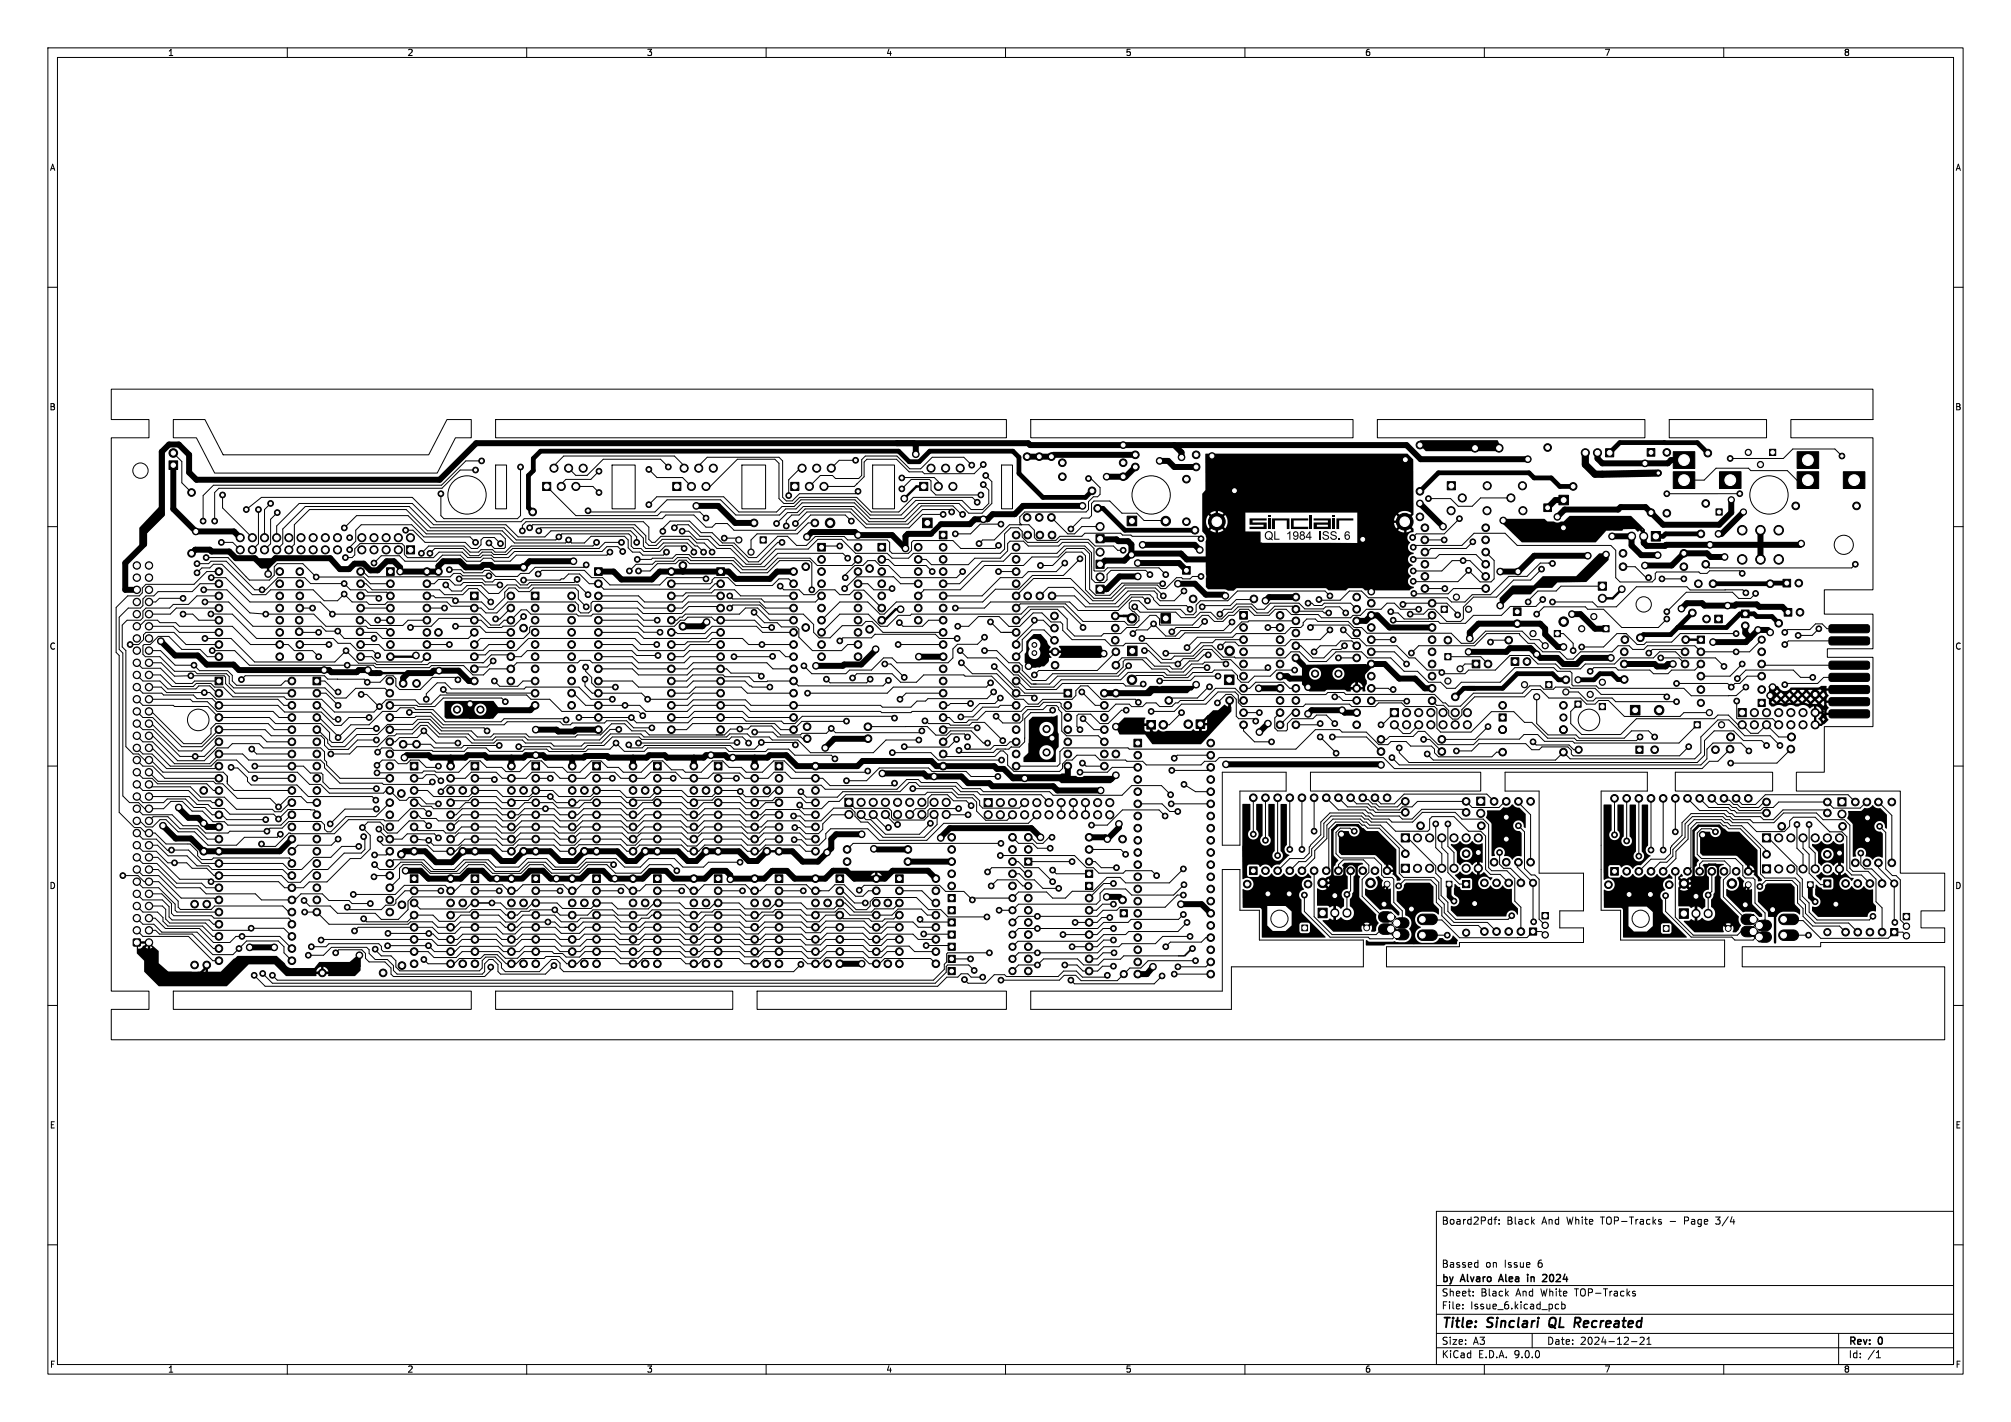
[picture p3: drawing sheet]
<svg xmlns="http://www.w3.org/2000/svg" width="420mm" height="297mm" viewBox="0 0 420 297" stroke-linecap="round" stroke-linejoin="round" font-family="sans-serif">
<defs><g id="words">
<g font-size="2.8">
<text x="301" y="277.9">Title:</text>
<text x="310.6" y="277.9">Sinclari</text>
<text x="324.4" y="277.9">QL</text>
<text x="330.4" y="277.9">Recreated</text>
</g>
<g font-size="2.1">
<text x="301" y="256">Board2Pdf:</text>
<text x="314.6" y="256">Black</text>
<text x="322.1" y="256">And</text>
<text x="327.4" y="256">White</text>
<text x="334.6" y="256">TOP-Tracks</text>
<text x="349.1" y="256">-</text>
<text x="352.2" y="256">Page</text>
<text x="359" y="256">3/4</text>
<text x="301" y="268.2">by</text>
<text x="301" y="265">Bassed</text>
<text x="305.2" y="268.2">Alvaro</text>
<text x="310.2" y="265">on</text>
<text x="313.8" y="268.2">Alea</text>
<text x="314.2" y="265">Issue</text>
<text x="320.3" y="268.2">in</text>
<text x="321.3" y="265">6</text>
<text x="324.1" y="268.2">2024</text>
<text x="301" y="273.7">File:</text>
<text x="301" y="271">Sheet:</text>
<text x="307.1" y="273.7">Issue_6.kicad_pcb</text>
<text x="309.2" y="271">Black</text>
<text x="316.6" y="271">And</text>
<text x="321.9" y="271">White</text>
<text x="329.2" y="271">TOP-Tracks</text>
<text x="301" y="281.1">Size:</text>
<text x="307.6" y="281.1">A3</text>
<text x="323" y="281.1">Date:</text>
<text x="330" y="281.1">2024-12-21</text>
<text x="386" y="281.3">Rev:</text>
<text x="392.4" y="281.3">0</text>
<text x="301" y="283.9">KiCad</text>
<text x="308.7" y="283.9">E.D.A.</text>
<text x="316.3" y="283.9">9.0.0</text>
<text x="386" y="283.9">Id:</text>
<text x="390.1" y="283.9">/1</text>
</g>
<g font-size="1.8">
<text x="35" y="11.9">1</text>
<text x="85" y="11.9">2</text>
<text x="135" y="11.9">3</text>
<text x="185" y="11.9">4</text>
<text x="235" y="11.9">5</text>
<text x="285" y="11.9">6</text>
<text x="335" y="11.9">7</text>
<text x="385" y="11.9">8</text>
<text x="10.3" y="35.9">A</text>
<text x="408.3" y="35.9">A</text>
<text x="10.3" y="85.9">B</text>
<text x="408.2" y="85.9">B</text>
<text x="10.3" y="135.9">C</text>
<text x="408.2" y="135.9">C</text>
<text x="10.3" y="185.9">D</text>
<text x="408.2" y="185.9">D</text>
<text x="10.3" y="235.9">E</text>
<text x="408.3" y="235.9">E</text>
<text x="10.3" y="285.9">F</text>
<text x="35" y="286.9">1</text>
<text x="85" y="286.9">2</text>
<text x="135" y="286.9">3</text>
<text x="185" y="286.9">4</text>
<text x="235" y="286.9">5</text>
<text x="285" y="286.9">6</text>
<text x="335" y="286.9">7</text>
<text x="385" y="286.9">8</text>
<text x="408.3" y="285.9">F</text>
</g>
</g></defs>
<g fill="#000">
<path d="M33.4 94.3l.9-.1 .1 .2v13.2l-3.8 3.9v2.3l-1.4 1.3-.1-4.9 4.3-4.5zM251.7 94.8l42.2-.1 1.3 1.3v11.4l-1 1.1-.3-.4 .9-.9a2.23 2.23 0 0 0-2.8 0l.9 .9-.4 .4-.9-.9-.1 .1a2.24 2.24 0 0 0 .1 2.7l.9-.9 .4 .3-.9 .9 .1 .1a2.24 2.24 0 0 0 2.7-.1l-.9-.9 .3-.3 1 .9v.7a1.19 1.19 0 0 0-1.2 .8 1.19 1.19 0 0 0 .5 1.4 1.2 1.2 0 0 0-.4 1.4 1.2 1.2 0 0 0 1.1 .8v.1a1.32 1.32 0 0 0-1.1 1.5 1.41 1.41 0 0 0 1 .9l-.1 .1a1.16 1.16 0 0 0-.9 1 1.16 1.16 0 0 0 .6 1.2 1.2 1.2 0 0 0-.6 1.4 1.2 1.2 0 0 0 1.2 .9l-.1 .2-.9 .5h-9.2l-.7-.5h-2.7l-.7 .5h-3.5l-.7-.5h-18.4l-.8 .6h-1.1l-.8-.3h-3.3l-.6-.5v-9.5l.1-.7-.1-.6-.7-.8v-2.2h.8l.1 .9 .4 .7 .9-.9 .3 .3-.9 .9a2.23 2.23 0 0 0 2.4 .3h8l.2 .1v2.2l.3 .1h19.9v-6.3h-23.4v3.9h-5l.4-.3-.9-.9 .4-.3 .9 .9a2.23 2.23 0 0 0 0-2.8l-.9 .9-.4-.4 .9-.9-.1-.1a2.24 2.24 0 0 0-2.7 .1l.9 .9-.3 .4-.9-.9-.5 1.2h-.8v-5.6l.6-.8zM296.6 92l16.1-.1 1 2.2-.1 .1h-15.8l-1.2-1.2zM53.4 116.6h3.9l.1 .1-1.2 1.4h-1.4l-1.4-1.3zM261 108.3h3.5v.4h-2.9v.4h2.9v1.4h-3.5v-.5h2.9v-.4h-2.9zM264.4 111.1a.9 .9 0 0 1 1.3 .2 .9 .9 0 0 1-.1 1.2l.3 .2-.1 .2-.3-.2a.91 .91 0 0 1-1.4-.9h.3l.1 .5 .3 .2h.4l-.2-.1v-.2a.39 .39 0 0 0 .6 0 .39 .39 0 0 0 0-.5 .6 .6 0 0 0-.7-.5 .6 .6 0 0 0-.5 .6l-.3-.1zM264.8 107.6h.6v.4h-.6zM264.8 108.3h.6v2.2h-.6zM266.1 111h.3v1.5h.8v.2h-1.1zM265.6 108.3h3.7v2.2h-.6v-1.8h-2.4v1.8h-.7zM268.8 111.4l.7-.4v1.7h-.2v-1.4l-.5 .3zM270.2 111.1a.71 .71 0 0 1 .9 .1 .71 .71 0 0 1 .1 .9 .56 .56 0 0 1-.5 .6 .56 .56 0 0 1-.6-.4h.2a.4 .4 0 0 0 .5 .2 .4 .4 0 0 0 .2-.6 .52 .52 0 0 1-.6 .2 .52 .52 0 0 1-.4-.5h.3a.35 .35 0 0 0 .5 .3 .35 .35 0 0 0 0-.6 .35 .35 0 0 0-.5 .2l-.3 .1z"/>
<path d="M271.6 111.1a.46 .46 0 0 1 .7-.1 .46 .46 0 0 1-.1 .7 .56 .56 0 0 1 0 1 .56 .56 0 0 1-.8-.5h.2a.36 .36 0 0 0 .5 .3 .36 .36 0 0 0 .1-.6 .36 .36 0 0 0-.6 .2l-.2 .1 .3-.5-.2-.3h.2a.29 .29 0 0 0 .4 .3 .29 .29 0 0 0 .1-.5 .29 .29 0 0 0-.5 .1l-.2 .1zM269.6 108.3h3.6v.4h-3v1.3h3v.5h-3.6zM273.5 111h.2v1.1h.2v.2h-.2v.4h-.2v-.4h-.8v-.2h.8v-.8l-.6 .8h-.2zM273.4 107.6h.6v2.9h-.6zM275.6 111h.2v1.7h-.2zM276.4 111.1a.7 .7 0 0 1 1.1 .3h-.2a.39 .39 0 0 0-.4-.3 .39 .39 0 0 0-.4 .5 .88 .88 0 0 1 1 .8 .74 .74 0 0 1-.7 .3 .74 .74 0 0 1-.6-.6h.2a.46 .46 0 0 0 .5 .4 .46 .46 0 0 0 .4-.4l-.1-.1a.81 .81 0 0 1-.9-.8zM278 111.1a.7 .7 0 0 1 1.2 .3h-.3a.39 .39 0 0 0-.4-.3 .39 .39 0 0 0-.3 .5 .88 .88 0 0 1 1 .8 .74 .74 0 0 1-.8 .3 .74 .74 0 0 1-.6-.6h.2a.46 .46 0 0 0 .5 .4 .46 .46 0 0 0 .4-.4v-.1a.81 .81 0 0 1-1-.8zM274.3 108.3h3.6v2.2h-3.6v-.9h.7v.4h2.3v-.4h-3v-.5h3v-.4h-3zM278.3 107.6h.5v.4h-.5zM278.3 108.3h.5v2.2h-.5zM279.5 112.5h.3v.2h-.3zM281 111.1l.7-.1 .2 .4h-.2a.4 .4 0 0 0-.6-.1 .4 .4 0 0 0-.1 .5 .56 .56 0 0 1 .9 .1 .56 .56 0 0 1-.3 .9 .56 .56 0 0 1-.8-.5v-.1h.2a.35 .35 0 0 0 .5 .3 .35 .35 0 0 0 .1-.6 .35 .35 0 0 0-.6 .2l-.2 .1v-.7z"/>
<path d="M279.1 108.3h3.5v.4h-2.9v1.8h-.6zM313.2 124.9l2.7-2.6h4.4l1.9-2h7l4.7-4.7h1.1l1 .3-.1 1.1-4.6 4.6-6.1 .1-1 1.1-3.2 .1-1.4 1.3h-4l-2.2 2.1-.2-.1zM313.9 108.4h8.6l.7 .5 1.5 .1a1.26 1.26 0 0 0 1.3-.1h.6l1.2-1.2h12.8l2.9 2.9v.9h-.5v-1l-1 .6-.5-.6h-2.5l-.3 .3h-3.2l-2.3 2.5h-15.3l-4-3.8zM214.4 133.9l1.5-1.5h1.5l1.3 1.5 .2 .6 .5 .6-.3 .8h.9v.5h-.9l.5 .9-.5 .1-.2 .9-.8 .9h-1.2l-.6 .2h-1.8l-.5-1.1v-1.7l.3-.6v-1.4h.5l.1 .7a.38 .38 0 0 1 0 .6 1.28 1.28 0 0 0 1.4 1.7 1.28 1.28 0 0 0 .7-2.1 1.25 1.25 0 0 0-.5-2 1.25 1.25 0 0 0-1.7 1.1h-.5zM221.2 135l8.7-.1 .6 1.5-.6 1h-8.7l-.1-.1 .5-.9h-.9v-.5h.9zM272 138.9l13.3-.2 .1 .1v1.5a1.42 1.42 0 0 0 .1 1.9l-.1 .7a1.61 1.61 0 0 0-.3 1.5h-.5v-.4h-.9v-.5h.9a1.29 1.29 0 0 0-1-1v.9h-.5v-.9a1.29 1.29 0 0 0-1 1h.9v.5h-.9v.3l-.1 .1h-.7l-.6-.4h-3.5l-.6 .4h-3.2l-1.5-1.5v-2.3h1.5a1.25 1.25 0 0 0 1.2 1.4 1.25 1.25 0 0 0 1.3-1.4h2.4a1.25 1.25 0 0 0 1.7 1.3 1.25 1.25 0 0 0 .3-2.1 1.25 1.25 0 0 0-2 .6v.2h-2.4a1.25 1.25 0 0 0-1.3-1.1 1.25 1.25 0 0 0-1.2 1.1h-1.5zM92.9 146.5l10.1-.1 1.5 1.9-1.5 1.8h-9.8l-.4-.4v-1.6h1.4a1.25 1.25 0 0 0 1.2 1.4 1.25 1.25 0 0 0 1.3-1.4h2.4a1.25 1.25 0 0 0 1.7 1.3 1.25 1.25 0 0 0 .3-2.1 1.25 1.25 0 0 0-2 .6v.2h-2.4a1.25 1.25 0 0 0-1.3-1.1 1.25 1.25 0 0 0-1.2 1.1h-1.4zM215.6 149.7h4.3l.9-.3 .1 .1v3.3l.2 .5v2.7l-.6 .9v2.2h-6.7v-.9l1-1v-.2h2.3a1.5 1.5 0 0 0 2 1.5 1.5 1.5 0 0 0 .4-2.5 1.5 1.5 0 0 0-2.4 .8v.2h-2.3l.1-4.8h2.2a1.5 1.5 0 0 0 2 1.5 1.5 1.5 0 0 0 .4-2.6 1.5 1.5 0 0 0-2.4 .8v.3h-2.2v-1.7zM238.8 144.6l1.4-1.3h9.1l.1 .1-1.4 1.4h-9.1zM233.1 151.6l1.7-1.7h4.3l.1 .1-.2 .4v.7h1v.5h-1l.2 1 1 .2v-1h.5v1h.7l.4-.4a1.89 1.89 0 0 0 1.8 .3h5.2l.4-.4 .5 .4h.7v-1.1h.5v1.1l.9-.1 .3-.3v-.8h-1v-.5h1v-.8l-.2-.4 1.4-1.4 1.1-.1 1.3-1.1 .8 .4v-1l.5 .1 .2 1.9-6.4 6.8h-10.1l-1.6-2h-5.3l-.7-1.5zM369.4 143.3h1.8l.3 .2a1.36 1.36 0 0 0 1.6 .8h1l.5 .5 .5-.5h.7l.6 .5 .5-.5h.7l.5 .5 .4-.7h1l.5 .6 .4-.4-.3-.3-2.3 .1-.2 .2h-.7l-.2-.2-1.6 .2-.1-.2h-.7l-.2 .2h-1l.9-.7h5.7l.6-.3h1.1l.1 .5h.6v.5h-.6l.1 .6a.37 .37 0 0 1 .3 .4 .37 .37 0 0 1-.3 .4l-.1 .6h.6v.5h-.6v.5l.4 .6-.4 .5v.4h.6v.5h-.6v.5l.4 .6-1.4 1.2h-1v-.5h.9l-.2-.4-.4-.5h.7l.3 .4 .3-.3-.3-.4-.3 .3h-.8l.7-1.1h-.9v-.5h.9l-.1-.4h.5l.1 .9 .1-.7-.2-.2h-.5l-.3-.4-.7-.3v.9h-.5v-.9l-.8 .5a1.76 1.76 0 0 0-2.5-.4l-.6-.1a1.7 1.7 0 0 0-1.9 .1l-.7-.1a1.7 1.7 0 0 0-1.8 .1l-.6-.1-.4-.4-.1-.5h.5l.3 .4 .5-.1-.2-.2h1.2l.7 .3h3.2l.3-.2h1l.7 .2 .2-.1h.7l.6 .2 1.2-.2 .5 .5 .2-.2v-.6l-.2-.2-.5 .5h-.8l-.5-.5-.5 .5h-.7l-.6-.5-.3 .4h-1l-.4-.4-.6 .5h-2.4l1.6-.2-.4-.3-.5 .5h-.7l-.6-.5-.3 .3h-1.1l-.3-.3-.3 .2h-.5v-.6h1.1l.6 .6 .5-.6h.7l.5 .6 .6-.6h.7l.5 .6 .5-.6h.7l.6 .6 .5-.6h.7l.5 .6 .6-.6h.7l.5 .6 .5-.6-.4-.4-.6 .4h-.7l-.6-.5-.5 .5h-.7l-.5-.5-.6 .5h-.7l-.5-.5-.5 .5h-.7l-.6-.5-.5 .5h-.7l-.5-.5-.6 .5h-1.1l-.1-.4-.4-.3 .1-.1h2.4l.5 .5 .6-.5h.7l.5 .5 .5-.5h.7l.6 .5 .5-.5h.7l.5 .5 .6-.5h2.5l.5 .5 .4-.5-.4-.6-.5 .6h-2.5l-.6-.6-.5 .6h-.7l-.5-.6-.6 .6h-.7l-.5-.6-.5 .6h-.7l-.6-.5-.5 .5h-2.4l.4-.8h1.3l.4 .4 .4-.4-.4-.4-.4 .4h-1.3zM378.8 149.3h.5v1.7h-.5z"/>
<path d="M210.7 161.6l.6-.1 .4 .2h9.7l.3-.2h1.3l.1 .6h1.7a1.16 1.16 0 0 0 1.6 0h6.5l.1 .4-1 1.1h-10.3l-.8-.8h-9.1l-1.1-1zM259.5 168h1.6v5.3a1.12 1.12 0 0 0-.1 1.7 1.12 1.12 0 0 0 1.7-.1 1.12 1.12 0 0 0-.4-1.6v-5.3l.2-.1h1.1l.1 .1v6.6a1.12 1.12 0 0 0-.2 1.7 1.12 1.12 0 0 0 1.7-.1 1.12 1.12 0 0 0-.3-1.7v-6.5l.1-.1h1.1l.1 .1v9.8a1.12 1.12 0 0 0-.1 1.7 1.12 1.12 0 0 0 1.7-.1 1.12 1.12 0 0 0-.4-1.7v-9.7l.2-.1h1l.2 .1-.1 8.5a1.16 1.16 0 0 0-.4 1.2 1.16 1.16 0 0 0 1 .9l-2 2h-.4a1.52 1.52 0 0 0-1.3 .7 1.44 1.44 0 0 0-2.5-.2l-.4-.5h-2l-.2 .4-.1 1.7 .4 .5h1.8l.6-.6a1.4 1.4 0 0 0 2.4-.2 1.43 1.43 0 0 0 2.5 0 1.43 1.43 0 0 0 2.5 0 1.43 1.43 0 0 0 2.6 0l.6 .7v.3h-.3a1.36 1.36 0 0 0-1.5 .7 1.36 1.36 0 0 0 .4 1.7 1.19 1.19 0 0 0-1.1 .9 1.19 1.19 0 0 0 .5 1.2v2.6l.1 .2 4.9 4.9v.2h-13.2l-.1-5.4h1.2v2.9l1.1 1.1h2.7l1.2-1.2h1.7v1.2l.1 .4 .3 .1h1.4l.4-.4v-1.4l-.4-.4h-1.4l-.3 .1-.1 .4h-1.7v-2.8l-1.2-1.2h-3.8v1.2h-1.2v-.5l-.4-.3h-3.5v-3.9a1.35 1.35 0 0 0 1.8-.1 1.35 1.35 0 0 0 0-1.9 1.35 1.35 0 0 0-1.9-.1zM279.1 172.3h.3l.2 .1-1.2 1.4v4.6l1.1 1.3-.5 .5-.1 .5-.6 .6-.2-.1v-7.8zM280.1 173.6h1.5a1.23 1.23 0 0 0 2.1 .7 1.19 1.19 0 0 0-.7-1.9l.2-.1h.4l.5 .5 .7 .2 .7 .6h2.3l3.8 3.8v5.1l1 1.1-.2 .3h-.7l-.1-.6-.8-.7 .2-.5h-1v-.5h1a1.29 1.29 0 0 0-1.1-1v.9h-.5v-.9h-.3l-1.7-1.9-.3-.1h-7l-.5-.6v-3.8zM303 176.3a1.71 1.71 0 0 0 1.9-.7 1.48 1.48 0 0 0 2.6 0 1.55 1.55 0 0 0 2.1 .5v4.1l-.6-.2v.9h-.5v-.9l-.5 .2-.5 .5a1.48 1.48 0 0 0-2.6 0l-.6-.6v-1.9h.6a1.3 1.3 0 0 0 1.8 1.3 1.3 1.3 0 0 0 .3-2.2 1.3 1.3 0 0 0-2.1 .7v.2h-.6l-.2-.5-1.1-1.1zM310.6 169.3h2.5l.8-.7a1.64 1.64 0 0 0 1.9-.6h.1a1.69 1.69 0 0 0 1.4 .7l1.3 1.3v2.8l-.1 .2a.59 .59 0 0 1-.3-.8 1.12 1.12 0 0 0-1.4-.8 1.12 1.12 0 0 0-.8 1.4 1.12 1.12 0 0 0 1.4 .8l.4 .4v4.8a1.7 1.7 0 0 0-2 .8 1.61 1.61 0 0 0-1.7-.8 1.16 1.16 0 0 0-.9-1.8 1.16 1.16 0 0 0-1 1.7h-.7v-6.6l-1.2-1.4a1.42 1.42 0 0 0 .2-1.4zM334.9 168.1h1.7v5.4a1.12 1.12 0 0 0-.2 1.6 1.12 1.12 0 0 0 1.7 0 1.12 1.12 0 0 0-.3-1.7v-5.2l.1-.2h1.1l.1 .2v6.5a1.12 1.12 0 0 0-.1 1.7 1.12 1.12 0 0 0 1.7-.1 1.12 1.12 0 0 0-.4-1.6v-6.5l.1-.2h1.1l.2 .2-.1 9.7a1.13 1.13 0 0 0-.1 1.7 1.13 1.13 0 0 0 1.7-.1 1.13 1.13 0 0 0-.3-1.7v-9.6l.1-.2h1.1l.1 .2v8.4a1.16 1.16 0 0 0-.5 1.3 1.16 1.16 0 0 0 1 .8l-2 2h-.3a1.52 1.52 0 0 0-1.4 .8 1.44 1.44 0 0 0-2.4-.3l-.5-.5h-2l-.2 .4v1.7l.4 .5h1.7l.6-.5a1.4 1.4 0 0 0 2.4-.3 1.42 1.42 0 0 0 1.3 .8 1.42 1.42 0 0 0 1.2-.8 1.42 1.42 0 0 0 1.3 .8 1.42 1.42 0 0 0 1.3-.8 1.42 1.42 0 0 0 1.3 .8 1.42 1.42 0 0 0 1.2-.8l.7 .7v.3h-.4a1.36 1.36 0 0 0-1.5 .8 1.36 1.36 0 0 0 .4 1.6 1.19 1.19 0 0 0-1 .9 1.19 1.19 0 0 0 .5 1.3v2.4l.1 .2 4.9 4.9-.1 .2h-13.2v-5.3h1.1v2.9l1.1 1.2h2.7l1.3-1.3h1.7v1.3l.1 .3 .3 .1h1.4l.4-.4v-1.4l-.4-.4h-1.4l-.3 .2-.1 .3h-1.7v-2.8l-1.3-1.1h-3.8v1.1h-1.1l-.1-.6-.4-.3h-3.5l-.1-3.7 .2-.1a1.33 1.33 0 0 0 1.8-.2 1.33 1.33 0 0 0-.1-1.8 1.33 1.33 0 0 0-1.8 0zM353.8 178.8l1 .8v.2a1.19 1.19 0 0 0-.5 1.1l-.4 .3-.2-.1zM353.8 173.2l.7-.7h.5l-1.1 1.2-.1-.1zM355.6 173.7h1.4a1.23 1.23 0 0 0 2.1 .8 1.19 1.19 0 0 0-.6-1.9l.1-.2 .4 .1 .5 .4 .7 .2 .8 .6h2.2l3.8 3.8 .1 5.1 .9 1.1-.2 .3-.6 .1-.2-.7-.7-.6 .1-.6h-1v-.5h1a1.29 1.29 0 0 0-1-1v1h-.5v-1h-.3l-1.8-1.9-.3-.1h-6.9l-.5-.6v-3.8zM378.4 176.3a1.71 1.71 0 0 0 2-.7 1.6 1.6 0 0 0 2.6 .1 1.49 1.49 0 0 0 2 .4l.1 4.2-.7-.1v.8h-.5v-.8l-.4 .1-.6 .6a1.48 1.48 0 0 0-2.5 0l-.7-.7v-1.9h.6a1.3 1.3 0 0 0 1.8 1.3 1.3 1.3 0 0 0 .4-2.2 1.3 1.3 0 0 0-2.1 .7l-.1 .2h-.6l-.1-.5-1.1-1.1zM386 169.4h2.6l.7-.6a1.66 1.66 0 0 0 1.8-.6 1.56 1.56 0 0 0 1.6 .6l1.4 1.4v2.8l-.2 .1a.59 .59 0 0 1-.3-.8 1.12 1.12 0 0 0-1.3-.7 1.12 1.12 0 0 0-.8 1.3 1.12 1.12 0 0 0 1.3 .8l.4 .5v4.9a1.53 1.53 0 0 0-2.1 .5l-.7-.6-.8-.1a1.15 1.15 0 0 0-1-1.8 1.15 1.15 0 0 0-.9 1.8h-.8v-6.6l-1.1-1.5a1.41 1.41 0 0 0 .1-1.3z"/>
<path d="M28.6 197.4l.2-.1v.8a1.03 1.03 0 0 0 1.1-.6l.2 .1 .5-.6 .4 .3-.6 .6a1.26 1.26 0 0 0 1.4 0l-.6-.6 .3-.1 1.6 1.4v2.6l2.1 1.7h4.7l.6 .2 .8-.2h4.8l2.7-2.7 .8-.6h8.1l1.8 1.6a1.57 1.57 0 0 0 1.8 1h4.4l1-1.3h6.3l1.7-1.5 .6 .3v2.9l-1.2 1.3h-5.5l-.1-.2 .1-.2h-1v-.6h1a1.29 1.29 0 0 0-1-1v1h-.5v-1a1.29 1.29 0 0 0-1.1 1h1v.6h-1l.1 .3-.1 .1h-6.2l-2.5-2.5h-5.4l-4.6 4.6h-14.1l-3.1-3.1v-2.2l-1.5-1.6zM176.6 181.9h10.1l-1.7 2-1.7-.1v-.5h1a1.29 1.29 0 0 0-1-1.1v1h-.5v-1a1.29 1.29 0 0 0-1.1 1.1h1v.5l-4.2 .1-1.9-1.8zM276.4 183.9l.7-.7 .6-.2 .6-.6a1.43 1.43 0 0 0 2.5 0l.7 .7-.1 2.6a1.18 1.18 0 0 0-1.1 .8 1.18 1.18 0 0 0 .4 1.3v1.5l-.7 .5-.5-.4-.5-.2v1h-.5v-1l-.7 .3-.5-.3h-2.2l-.1-3.6 .2-.1a1.54 1.54 0 0 0 1.9 .1l-.7-.7 .3-.4 .7 .8a1.48 1.48 0 0 0 0-1.8l-.7 .8zM283.3 182.4l.8 .7-.2 .5v3.8l3.6 3.6a1.87 1.87 0 0 0 .4 1.8v.1a1.92 1.92 0 0 0-.5 1.5l-.3 .2h-.6l-.1-.2a1.1 1.1 0 0 0 0-1.2l-.6 .6-.3-.4 .5-.5a1.1 1.1 0 0 0-1.1 0l.5 .5-.4 .4-.5-.6a1.33 1.33 0 0 0 0 1.3l-6 .1-2.3-2.3 .1-.1h1l.4-.4 .8 .4v-1h.5v1l.5-.2 .5-.5a1.55 1.55 0 0 0 2.4 .1 1.55 1.55 0 0 0-.5-2.4l.1-1.5a1.31 1.31 0 0 0 .4-1.2l.3-.4v-3zM280.3 180.7l.5-.5h3.7l.2 .2-.1 .2a1.53 1.53 0 0 0-1.3 .7 1.42 1.42 0 0 0-1.2-.7 1.42 1.42 0 0 0-1.3 .7zM287.3 183.2l.7-.2 .6 .6a.32 .32 0 0 1 .2 .3 .32 .32 0 0 1-.1 .3l-.1 .5 .2 .5 .5-.5 .3 .4-.5 .5a1.33 1.33 0 0 0 1.3 0l.1 3.1 1.7 1.8v.7h-.3l-1.3-1.2-1.7-.1-.7 .1-3.1-3 .1-1.4a1.58 1.58 0 0 0 2.1-.2 1.58 1.58 0 0 0 0-2.2zM291.7 186.2a1.26 1.26 0 0 0 1.5-1.4l.5-.4h4.8l.8 .7 .1 3.4 1.1 1.4v1.1l-1.2-.6h-2.2a1.65 1.65 0 0 0-1.6 1.5 1.65 1.65 0 0 0 1.2 1.8 1.73 1.73 0 0 0-.6 2.9l.8 .3h2.2a1.95 1.95 0 0 0 1.5-1h.7a1.2 1.2 0 0 0 1.2 .5 1.2 1.2 0 0 0 .9-1l1.1 1-.3 .8h-14.7l-.4 .3h-3.7l-.2-.1v-1l.2-.1 .6 .4h4.9l.4-.1 .4 .2h1.5a1.68 1.68 0 0 0 1.5-1.1 1.68 1.68 0 0 0-.4-1.8 1.71 1.71 0 0 0-.8-2.8l-.2-1.2-1.6-1.7zM303.9 182.7l.5-.2 .5-.5a1.48 1.48 0 0 0 2.6 0l.5 .5 .5 .2v-.9h.5v.9l.9-.6 1 1 .8 .2-.4 .6a1.82 1.82 0 0 0-1.6-.8 1.33 1.33 0 0 0-.6 2.2 1.33 1.33 0 0 0 2.2-.4 1.42 1.42 0 0 0 1.3 .8 1.42 1.42 0 0 0 1.2-.8 1.44 1.44 0 0 0 1.8 .7l.2 .1v2.6l1.2 1.5v1.2a.39 .39 0 0 1-.4-.5 1.16 1.16 0 0 0-1.4-.2 1.16 1.16 0 0 0-.7 1.1h-10.2l-1.3-1.2v-1a1.2 1.2 0 0 0 1.3-.1 1.2 1.2 0 0 0 .4-1.3l-1.1-1.1 .2-2h.1l.7 .5a.47 .47 0 0 1 .5 .6l.3 .1h1.6l.3-.1 .1-.4v-1.7l-.3-.3h-1.7l-.6 .4-.9-.9zM351.1 182.5l.4 .5-.7 .3 .8 .7-.4 .4-.7-.8v-.4zM351.2 184.7l.4 .3-.8 .8a1.48 1.48 0 0 0 1.8 0l-.8-.8 .4-.3 .7 .7a1.48 1.48 0 0 0 0-1.7l-.7 .7-.4-.4 1.9-1.5a1.42 1.42 0 0 0 1.3 .8 1.42 1.42 0 0 0 1.2-.8l.7 .7v2.6a1.18 1.18 0 0 0-1.2 .8 1.18 1.18 0 0 0 .4 1.3v1.5l-.7 .5-.4-.4-.5-.2v1h-.5v-1l-.8 .4-.5-.4h-2.1l-.1-3.9zM358.7 182.5l.8 .7-.2 .5 .1 3.9 3.7 3.8a1.98 1.98 0 0 0 .5 1.8v.2l-.5 .8-.5 .5h-.6l-.1-.2a1.1 1.1 0 0 0 0-1.2l-.6 .6-.3-.4 .5-.5a1.1 1.1 0 0 0-1.1 0l.5 .5-.4 .4-.5-.6a1.33 1.33 0 0 0 0 1.4h-6.1l-2.3-2.2 .2-.2h.9l.5-.4 .8 .4v-1h.5v1l.5-.2 .4-.4a1.55 1.55 0 0 0 2.5 .1 1.55 1.55 0 0 0-.6-2.4l.1-1.6a1.31 1.31 0 0 0 .5-1.1l.2-.4v-3.1zM355.8 180.5l4.1-.1 .1 .3a1.43 1.43 0 0 0-1.2 .8 1.82 1.82 0 0 0-1.6-.8l-.8 .6a.18 .18 0 0 1-.2 .2 .18 .18 0 0 1-.2-.2l-.4-.5z"/>
<path d="M362.8 183.3l.6-.2 .6 .7a.32 .32 0 0 1 .3 .2 .32 .32 0 0 1-.2 .4l-.1 .5 .2 .5 .5-.6 .4 .4-.6 .5a1.33 1.33 0 0 0 1.4 0l.1 3.1 2 2.1v.6h-.6l-1.1-1h-2.3l-3.4-3.4v-1.4a1.58 1.58 0 0 0 2.2-.1 1.58 1.58 0 0 0-.1-2.3zM367.1 186.3a1.26 1.26 0 0 0 1.6-1.4l.4-.4h4.9l.8 .8v3.4l1.2 1.3-.1 1-1.1-.6h-2.3a1.91 1.91 0 0 0-1.5 1.1l-1.8-.1-.1-1.1-2-2zM379.3 182.8l.5-.2 .6-.5a1.48 1.48 0 0 0 2.5 0l.6 .5 .4 .2v-.9h.5v.9l1-.5 .9 .9 .8 .2-.3 .6a1.82 1.82 0 0 0-1.7-.7 1.33 1.33 0 0 0-.6 2.1 1.33 1.33 0 0 0 2.2-.3 1.42 1.42 0 0 0 1.3 .7 1.42 1.42 0 0 0 1.3-.7 1.44 1.44 0 0 0 1.7 .6l.2 .2v2.5l.6 .8v1.1a1.3 1.3 0 0 0-1.8 1.2h-10.3l-1.2-1.2-.1-.9a1.2 1.2 0 0 0 1.4-.2 1.2 1.2 0 0 0 .3-1.3l-1-1 .1-2.1h.2l.5 .5 .5 .1 .4 .4h1.7l.4-.4v-1.7l-.4-.4h-1.7l-.3 .1-.3 .5-.9-.9z"/>
</g>
<g fill="#000" stroke="#000" stroke-width=".21">
<path d="M35.3 96.3h1.8v1.8h-1.8zM335.3 93.7h1.7v1.7h-1.7zM344 93.7h1.6v1.6h-1.6zM349.5 94.3h4.5v3.5h-4.5zM349.5 98.5h4.5v3.5h-4.5zM359.1 98.5h4.5v3.5h-4.5zM369.6 93.8h1.3v1.3h-1.3zM375.3 94.3h4.5v3.5h-4.5zM375.3 98.5h4.5v3.5h-4.5zM385 98.5h4.5v3.5h-4.5zM84.9 114h1.7v1.7h-1.7zM113.3 100.7h1.7v1.8h-1.7z"/>
<path d="M140.5 100.7h1.7v1.8h-1.7zM158.7 112.1h1.3v1.3h-1.3zM165.1 100.7h1.7v1.8h-1.7zM170.8 113.5h1.6v1.6h-1.6zM183.3 113.5h1.6v1.6h-1.6zM192.1 100.7h1.7v1.8h-1.7zM192.7 108.2h2v2h-2zM196.2 111h1.6v1.6h-1.6zM228.9 111.7h1.7v1.7h-1.7zM228.9 117h1.7v1.7h-1.7zM235.4 107.8h2v2h-2zM247 118.3h1.6v1.6h-1.6z"/>
<path d="M302.3 100.6h1.7v1.7h-1.7zM322.4 105.2h1.6v1.6h-1.6zM325.6 103.4h2v2h-2zM344.9 111h1.9v2h-1.9zM358.4 106.3h1.3v1.3h-1.3zM80.7 118.6h1.6v1.6h-1.6zM98.3 123.7h1.6v1.6h-1.6zM111 123.7h1.6v1.6h-1.6zM124.2 118.6h1.6v1.6h-1.6zM149.7 118.6h1.6v1.6h-1.6zM228.9 122.2h1.7v1.7h-1.7zM235.5 134.9h2v2h-2z"/>
<path d="M242.5 128.2h2v2h-2zM258.9 127.7h1.6v1.6h-1.6zM301 126.6h1.3v1.3h-1.3zM301.7 136.5h1.3v1.3h-1.3zM307.5 137.9h1.6v1.6h-1.6zM315.6 137.4h1.6v1.6h-1.6zM316.1 127h1.6v1.6h-1.6zM324.6 131.7h1.3v1.3h-1.3zM333.8 121.6h1.7v1.7h-1.7zM334.8 130.7h1.3v1.3h-1.3zM354.5 132.9h1.5v1.5h-1.5zM358.1 128.5h1.6v1.6h-1.6z"/>
<path d="M363.7 127.4h1.6v1.6h-1.6zM372.4 121h1.6v1.6h-1.6zM372.6 127.1h1.6v1.6h-1.6zM382.1 130.6l.4-.1h7.6l.3 .4v.9l-.1 .2-.3 .2h-7.6l-.4-.4v-.9zM382.1 133.2l.4-.2h7.6l.3 .4v.9l-.1 .3-.3 .1h-7.6l-.4-.4v-.9zM382.1 138.2l.4-.1h7.6l.3 .4v.9l-.1 .2-.3 .2h-7.6l-.4-.4v-.9zM44.9 141.4h1.6v1.6h-1.6zM65.4 141.4h1.6v1.6h-1.6zM222.2 144h1.6v1.6h-1.6zM236.8 154.4h1.6v1.6h-1.6zM239.5 150.5h1.8v1.8h-1.8zM249.8 150.4h1.8v1.8h-1.8z"/>
<path d="M255.7 141h2v2h-2zM290.4 148h1.7v1.7h-1.7zM313.1 149.1h1.5v1.5h-1.5zM322.8 142.4h1.3v1.3h-1.3zM328.9 146.4h1.3v1.3h-1.3zM334 146.9h1.3v1.3h-1.3zM340.5 147.3h2v2h-2zM341.6 155.8h1.5v1.5h-1.5zM353.8 150.7h1.3v1.3h-1.3zM363 148h1.7v1.7h-1.7zM367.2 146.1h1.5v1.5h-1.5zM382.1 140.8l.4-.2h7.6l.3 .4v.9l-.1 .3-.3 .1h-7.6l-.4-.4v-.9z"/>
<path d="M382.1 143.3l.4-.1h7.6l.3 .4v.9l-.1 .2-.3 .2h-7.6l-.4-.4v-.9zM382.1 145.9l.4-.2h7.6l.3 .4v.9l-.1 .3-.3 .1h-7.6l-.4-.4v-.9zM382.1 148.4l.4-.2 7.6 .1 .3 .3v1l-.1 .2-.3 .1h-7.6l-.4-.3v-1zM85.7 159.2h1.6v1.6h-1.6zM98.4 159.2h1.6v1.6h-1.6zM111.1 159.2h1.6v1.6h-1.6zM123.8 159.2h1.6v1.6h-1.6zM136.5 159.2h1.6v1.6h-1.6zM149.2 159.2h1.6v1.6h-1.6zM161.9 159.2h1.6v1.6h-1.6zM176.4 166.7h1.7v1.7h-1.7zM205.5 166.8h1.7v1.7h-1.7z"/>
<path d="M292.6 174.2h1.7v1.7h-1.7zM308.4 166.5h1.7v1.7h-1.7zM368.1 174.2h1.7v1.7h-1.7zM383.8 166.6h1.7v1.7h-1.7zM27.9 196.1h1.4v1.5h-1.4zM85.7 182.7h1.6v1.6h-1.6zM98.4 182.7h1.6v1.6h-1.6zM111.1 182.7h1.6v1.6h-1.6zM123.8 182.7h1.6v1.6h-1.6zM136.5 182.7h1.6v1.6h-1.6zM149.2 182.7h1.6v1.6h-1.6zM161.9 182.7h1.6v1.6h-1.6z"/>
<path d="M174.6 182.7h1.6v1.6h-1.6zM187 182.7h1.6v1.6h-1.6zM198 189.4h1.5v1.5h-1.5zM198 194.4h1.5v1.5h-1.5zM198 191.9h1.5v1.5h-1.5zM198 197h1.5v1.5h-1.5zM198 186.8h1.5v1.5h-1.5zM214 179.2h1.5v1.5h-1.5zM226.7 181.7h1.5v1.5h-1.5zM226.7 184.3h1.5v1.5h-1.5zM233.9 190h1.5v1.5h-1.5zM260.9 181.1h1.6v1.6h-1.6z"/>
<path d="M271.9 193.2h1.2v1.2h-1.2zM275.3 189.7h1.9v2h-1.9zM289.4 191.5l1-1 1.1 1-1.1 1.1zM289.4 194.1l1-1.1 1.1 1.1-1.1 1zM288.3 190.7l.6-.3h.9a1.1 1.1 0 0 1 1.1 1.1 1.1 1.1 0 0 1-1.1 1.1h-.8a1.1 1.1 0 0 1-1-.7 1.1 1.1 0 0 1 .3-1.2zM288.3 193.2l.6-.2h.9a1.1 1.1 0 0 1 1.1 1.1 1.1 1.1 0 0 1-1.1 1.1h-.8a1.1 1.1 0 0 1-1-.8 1.1 1.1 0 0 1 .3-1.2zM291.5 192.1l.5-.4h1.2a1.1 1.1 0 0 1 1.1 1.1 1.1 1.1 0 0 1-1.1 1.1h-.8a1.1 1.1 0 0 1-1-.6 1.1 1.1 0 0 1 .1-1.2zM291.5 194.5l.5-.3 1.2-.1a1.1 1.1 0 0 1 1.1 1.1 1.1 1.1 0 0 1-1.1 1.1h-.8a1.1 1.1 0 0 1-1-.6 1.1 1.1 0 0 1 .1-1.2zM290.7 192.8l1-1.1 1.1 1.1-1.1 1zM290.7 195.2l1-1.1 1.1 1.1-1.1 1.1zM292.6 180.5h1.7v1.7h-1.7zM296.3 191.3l.7-.4h2.1a1.1 1.1 0 0 1 1.1 1.1 1.1 1.1 0 0 1-1.1 1.1h-2a1.1 1.1 0 0 1-1-.6 1.1 1.1 0 0 1 .2-1.2z"/>
<path d="M296.3 194.6l.7-.4h2.1a1.1 1.1 0 0 1 1.1 1.1 1.1 1.1 0 0 1-1.1 1.1h-2a1.1 1.1 0 0 1-1-.6 1.1 1.1 0 0 1 .2-1.2zM302 184.1h1.2v1.2h-1.2zM305.4 183.9h1.5v1.5h-1.5zM319.4 193.8h1.5v1.5h-1.5zM322 190.6h1.4v1.3h-1.4zM336.4 181.2h1.6v1.6h-1.6zM347.4 193.3h1.2v1.2h-1.2zM350.7 189.8h1.9v2h-1.9zM366.1 191l1.1 1-1.1 1.1-1-1.1zM366.1 193.5l1.1 1.1-1.1 1-1-1zM363.8 191.3l.6-.3 1.1-.1a1.1 1.1 0 0 1 1.1 1.1 1.1 1.1 0 0 1-1.1 1.1h-.8a1.1 1.1 0 0 1-1-.6 1.1 1.1 0 0 1 .1-1.2zM363.8 193.9l.6-.4h1.1a1.1 1.1 0 0 1 1.1 1.1 1.1 1.1 0 0 1-1.1 1.1h-.8a1.1 1.1 0 0 1-1-.7 1.1 1.1 0 0 1 .1-1.1z"/>
<path d="M367.2 192.6l.5-.4h1.2a1.1 1.1 0 0 1 1.1 1.1 1.1 1.1 0 0 1-1.1 1.1h-.8a1.1 1.1 0 0 1-1-.6 1.1 1.1 0 0 1 .1-1.2zM367.2 195l.5-.3 1.2-.1a1.1 1.1 0 0 1 1.1 1.1 1.1 1.1 0 0 1-1.1 1.1h-.8a1.1 1.1 0 0 1-1-.6 1.1 1.1 0 0 1 .1-1.2zM367.4 192.2l1.1 1.1-1.1 1.1-1-1.1zM367.4 194.6l1.1 1.1-1.1 1.1-1-1.1zM368.1 180.6h1.7v1.7h-1.7zM371.9 191.2l.5-.3h2.1a1.1 1.1 0 0 1 1.1 1.1 1.1 1.1 0 0 1-1.1 1.1h-1.9a1.1 1.1 0 0 1-1.1-.7 1.1 1.1 0 0 1 .4-1.2zM371.7 194.6l.7-.4h2.1a1.1 1.1 0 0 1 1.1 1.1 1.1 1.1 0 0 1-1.1 1.1h-1.9a1.1 1.1 0 0 1-1-.6 1.1 1.1 0 0 1 .1-1.2zM377.5 184.2h1.2v1.2h-1.2zM380.9 183.8h1.5v1.5h-1.5zM394.9 193.9h1.5v1.5h-1.5zM397.5 190.8h1.3v1.3h-1.3zM198 202.1h1.5v1.5h-1.5z"/>
<path d="M198 199.5h1.5v1.5h-1.5z"/>
<circle cx="36.2" cy="94.6" r=".9"/>
<circle cx="99.3" cy="98.2" r=".6"/>
<circle cx="100.6" cy="96.3" r=".6"/>
<circle cx="108.7" cy="97.5" r=".6"/>
<circle cx="115.7" cy="97.8" r=".85"/>
<circle cx="118.7" cy="97.8" r=".85"/>
<circle cx="121.8" cy="97.8" r=".85"/>
<circle cx="125.1" cy="98.4" r=".6"/>
<circle cx="135.5" cy="98" r=".6"/>
<circle cx="139.6" cy="97.5" r=".6"/>
<circle cx="142.9" cy="97.8" r=".85"/>
<circle cx="145.9" cy="97.8" r=".85"/>
<circle cx="149" cy="97.8" r=".85"/>
<circle cx="167.5" cy="97.8" r=".85"/>
<circle cx="170.6" cy="97.8" r=".85"/>
<circle cx="173.6" cy="97.8" r=".85"/>
<circle cx="178.7" cy="96.1" r=".6"/>
<circle cx="188.3" cy="99.8" r=".6"/>
<circle cx="191.3" cy="94.9" r=".7"/>
<circle cx="194.4" cy="97.8" r=".85"/>
<circle cx="197.5" cy="97.8" r=".85"/>
<circle cx="200.5" cy="97.8" r=".85"/>
<circle cx="202.9" cy="97.2" r=".6"/>
<circle cx="205.4" cy="97" r=".6"/>
<circle cx="205.9" cy="99.3" r=".6"/>
<circle cx="214.5" cy="95.4" r=".8"/>
<circle cx="217" cy="95.4" r=".8"/>
<circle cx="219.6" cy="95.4" r=".8"/>
<circle cx="221.9" cy="99.6" r=".8"/>
<circle cx="221.9" cy="96.6" r=".8"/>
<circle cx="227.3" cy="99.9" r=".6"/>
<circle cx="231.1" cy="99.6" r=".7"/>
<circle cx="234.6" cy="99.6" r=".8"/>
<circle cx="234.6" cy="96.6" r=".8"/>
<circle cx="234.6" cy="93" r=".7"/>
<circle cx="237.1" cy="95" r=".8"/>
<circle cx="237.1" cy="97.5" r=".8"/>
<circle cx="242.2" cy="96.3" r=".7"/>
<circle cx="246.8" cy="95.5" r=".7"/>
<circle cx="249.8" cy="95" r=".8"/>
<circle cx="249.8" cy="97.5" r=".8"/>
<circle cx="253.1" cy="95.2" r=".7"/>
<circle cx="293.5" cy="96" r=".7"/>
<circle cx="296.5" cy="93" r=".8"/>
<circle cx="308.1" cy="93.6" r=".85"/>
<circle cx="313.1" cy="93.6" r=".85"/>
<circle cx="319.1" cy="95.9" r=".7"/>
<circle cx="323.2" cy="93.5" r=".8"/>
<circle cx="331.1" cy="94.6" r=".85"/>
<circle cx="333.6" cy="94.6" r=".85"/>
<circle cx="343.5" cy="96.8" r=".7"/>
<circle cx="346.3" cy="98.8" r=".6"/>
<circle cx="348.1" cy="94.5" r=".8"/>
<circle cx="356.7" cy="94.6" r=".8"/>
<circle cx="361.3" cy="95.8" r=".6"/>
<circle cx="365.1" cy="94.5" r=".65"/>
<circle cx="367.7" cy="97" r=".65"/>
<circle cx="384.7" cy="95.2" r=".6"/>
<circle cx="28.6" cy="118.1" r=".77"/>
<circle cx="31.1" cy="118.1" r=".77"/>
<circle cx="40" cy="115.6" r=".8"/>
<circle cx="40" cy="102.9" r=".8"/>
<circle cx="40.9" cy="111" r=".7"/>
<circle cx="41.1" cy="117.7" r=".6"/>
<circle cx="41.1" cy="119.6" r=".6"/>
<circle cx="42.4" cy="108.8" r=".6"/>
<circle cx="43.1" cy="116.5" r=".6"/>
<circle cx="44.8" cy="108.8" r=".6"/>
<circle cx="45.7" cy="119.4" r=".8"/>
<circle cx="46.2" cy="113.3" r=".6"/>
<circle cx="46.5" cy="103.4" r=".6"/>
<circle cx="50.2" cy="114.8" r=".85"/>
<circle cx="50.2" cy="112.3" r=".85"/>
<circle cx="51.4" cy="106.4" r=".6"/>
<circle cx="52.7" cy="112.3" r=".85"/>
<circle cx="52.7" cy="114.8" r=".85"/>
<circle cx="54" cy="106.4" r=".6"/>
<circle cx="55.2" cy="114.8" r=".85"/>
<circle cx="55.2" cy="112.3" r=".85"/>
<circle cx="56" cy="119.9" r=".7"/>
<circle cx="56.5" cy="105.2" r=".6"/>
<circle cx="57.8" cy="112.3" r=".85"/>
<circle cx="57.8" cy="114.8" r=".85"/>
<circle cx="57.9" cy="107.1" r=".6"/>
<circle cx="58.4" cy="119.4" r=".8"/>
<circle cx="60.3" cy="112.3" r=".85"/>
<circle cx="60.3" cy="114.8" r=".85"/>
<circle cx="62.6" cy="119.4" r=".8"/>
<circle cx="62.9" cy="112.3" r=".85"/>
<circle cx="62.9" cy="114.8" r=".85"/>
<circle cx="65.4" cy="114.8" r=".85"/>
<circle cx="65.4" cy="112.3" r=".85"/>
<circle cx="67.9" cy="114.8" r=".85"/>
<circle cx="67.9" cy="112.3" r=".85"/>
<circle cx="70.5" cy="112.3" r=".85"/>
<circle cx="70.5" cy="114.8" r=".85"/>
<circle cx="71.9" cy="110.3" r=".6"/>
<circle cx="72.1" cy="116.5" r=".6"/>
<circle cx="73" cy="114.8" r=".6"/>
<circle cx="73" cy="112.3" r=".6"/>
<circle cx="75.3" cy="119.4" r=".8"/>
<circle cx="75.6" cy="112.3" r=".85"/>
<circle cx="75.6" cy="114.8" r=".85"/>
<circle cx="78.1" cy="117.6" r=".6"/>
<circle cx="78.1" cy="112.3" r=".85"/>
<circle cx="78.1" cy="114.8" r=".85"/>
<circle cx="80.6" cy="114.8" r=".85"/>
<circle cx="80.6" cy="112.3" r=".85"/>
<circle cx="83.2" cy="114.8" r=".85"/>
<circle cx="83.2" cy="112.3" r=".85"/>
<circle cx="83.6" cy="119.4" r=".7"/>
<circle cx="84.7" cy="110.7" r=".6"/>
<circle cx="85.7" cy="112.3" r=".85"/>
<circle cx="88" cy="115.6" r=".6"/>
<circle cx="89.2" cy="119.4" r=".8"/>
<circle cx="89.8" cy="115.6" r=".6"/>
<circle cx="91.6" cy="119.4" r=".8"/>
<circle cx="92.1" cy="103.1" r=".6"/>
<circle cx="93.9" cy="119" r=".6"/>
<circle cx="99.3" cy="113.3" r=".6"/>
<circle cx="102.1" cy="113.4" r=".6"/>
<circle cx="104.5" cy="113.5" r=".6"/>
<circle cx="109.1" cy="110.9" r=".6"/>
<circle cx="109.3" cy="118.5" r=".8"/>
<circle cx="110.6" cy="110.2" r=".6"/>
<circle cx="111.3" cy="106.9" r=".8"/>
<circle cx="112.4" cy="119.9" r=".6"/>
<circle cx="112.5" cy="110.9" r=".6"/>
<circle cx="116.7" cy="112.1" r=".6"/>
<circle cx="117.2" cy="101.6" r=".85"/>
<circle cx="118.7" cy="112.8" r=".6"/>
<circle cx="119.8" cy="117.2" r=".7"/>
<circle cx="120.3" cy="101.6" r=".85"/>
<circle cx="122.4" cy="118" r=".6"/>
<circle cx="122.8" cy="106.7" r=".6"/>
<circle cx="124.6" cy="113.3" r=".6"/>
<circle cx="125.1" cy="102.9" r=".6"/>
<circle cx="127.4" cy="115.3" r=".6"/>
<circle cx="129.8" cy="113.3" r=".6"/>
<circle cx="130" cy="115.2" r=".6"/>
<circle cx="131.4" cy="119.3" r=".6"/>
<circle cx="133" cy="113.3" r=".6"/>
<circle cx="133.1" cy="116.8" r=".6"/>
<circle cx="133.3" cy="119.3" r=".6"/>
<circle cx="135.5" cy="105.4" r=".6"/>
<circle cx="138.4" cy="111" r=".6"/>
<circle cx="139.2" cy="115.3" r=".6"/>
<circle cx="140.2" cy="119.4" r=".8"/>
<circle cx="140.8" cy="110.2" r=".6"/>
<circle cx="142.5" cy="110.9" r=".6"/>
<circle cx="142.6" cy="118.1" r=".8"/>
<circle cx="142.9" cy="114.6" r=".6"/>
<circle cx="144.4" cy="101.6" r=".85"/>
<circle cx="144.9" cy="115.3" r=".6"/>
<circle cx="145.4" cy="105.7" r=".7"/>
<circle cx="146.9" cy="115.3" r=".6"/>
<circle cx="147.4" cy="108.2" r=".6"/>
<circle cx="147.4" cy="101.6" r=".85"/>
<circle cx="148.7" cy="115.3" r=".6"/>
<circle cx="151.3" cy="112.4" r=".6"/>
<circle cx="154.3" cy="112.8" r=".65"/>
<circle cx="156.8" cy="115.3" r=".65"/>
<circle cx="157.5" cy="109.2" r=".8"/>
<circle cx="162.2" cy="109.3" r=".6"/>
<circle cx="163.3" cy="113.3" r=".6"/>
<circle cx="164.2" cy="109.9" r=".6"/>
<circle cx="164.7" cy="103.5" r=".6"/>
<circle cx="165.7" cy="119.4" r=".8"/>
<circle cx="166.1" cy="109.3" r=".6"/>
<circle cx="168.3" cy="118.4" r=".8"/>
<circle cx="168.5" cy="112.1" r=".7"/>
<circle cx="169" cy="101.6" r=".85"/>
<circle cx="170.2" cy="109.2" r=".8"/>
<circle cx="171.6" cy="116.8" r=".8"/>
<circle cx="171.6" cy="119.4" r=".8"/>
<circle cx="172.1" cy="101.6" r=".85"/>
<circle cx="173.4" cy="109.2" r="1"/>
<circle cx="175.4" cy="114" r=".6"/>
<circle cx="177" cy="116.6" r=".6"/>
<circle cx="177.8" cy="108.8" r=".6"/>
<circle cx="179.2" cy="102.6" r=".6"/>
<circle cx="179.2" cy="116.8" r=".8"/>
<circle cx="179.2" cy="119.4" r=".8"/>
<circle cx="179.2" cy="114.3" r=".8"/>
<circle cx="179.2" cy="111.8" r=".7"/>
<circle cx="181.6" cy="118.7" r=".8"/>
<circle cx="184.1" cy="119.4" r=".8"/>
<circle cx="184.1" cy="116.8" r=".8"/>
<circle cx="188.3" cy="102.1" r=".6"/>
<circle cx="188.8" cy="104.1" r=".7"/>
<circle cx="189.1" cy="114.6" r=".7"/>
<circle cx="191.8" cy="114.3" r=".8"/>
<circle cx="191.8" cy="116.8" r=".8"/>
<circle cx="191.8" cy="119.4" r=".8"/>
<circle cx="194.7" cy="119.4" r=".6"/>
<circle cx="196" cy="101.6" r=".85"/>
<circle cx="197" cy="107.4" r=".6"/>
<circle cx="197" cy="114.3" r=".8"/>
<circle cx="197" cy="119.4" r=".8"/>
<circle cx="197" cy="116.8" r=".8"/>
<circle cx="198.8" cy="106.9" r=".6"/>
<circle cx="199" cy="101.6" r=".85"/>
<circle cx="199.5" cy="111.5" r=".6"/>
<circle cx="201" cy="119.4" r=".6"/>
<circle cx="201" cy="107.4" r=".6"/>
<circle cx="204.1" cy="104.9" r=".6"/>
<circle cx="204.5" cy="113.5" r=".6"/>
<circle cx="204.9" cy="103.4" r=".6"/>
<circle cx="205.4" cy="101.2" r=".6"/>
<circle cx="205.4" cy="108.5" r=".7"/>
<circle cx="208.5" cy="119.4" r=".6"/>
<circle cx="208.5" cy="113.9" r=".6"/>
<circle cx="209" cy="109.5" r=".6"/>
<circle cx="212.2" cy="116.8" r=".8"/>
<circle cx="212.2" cy="119.4" r=".8"/>
<circle cx="212.2" cy="111.8" r=".8"/>
<circle cx="212.2" cy="114.3" r=".8"/>
<circle cx="214.5" cy="108.1" r=".8"/>
<circle cx="214.6" cy="111.8" r=".8"/>
<circle cx="217" cy="108.1" r=".8"/>
<circle cx="217.2" cy="111.8" r=".8"/>
<circle cx="217.3" cy="118.1" r=".6"/>
<circle cx="219.6" cy="108.1" r=".8"/>
<circle cx="219.7" cy="111.8" r=".8"/>
<circle cx="222.4" cy="117.6" r=".6"/>
<circle cx="223.6" cy="110.5" r=".6"/>
<circle cx="225.6" cy="116.7" r=".6"/>
<circle cx="226.1" cy="105.7" r=".7"/>
<circle cx="228.1" cy="102.5" r=".8"/>
<circle cx="229.2" cy="106.2" r=".8"/>
<circle cx="229.7" cy="110" r=".85"/>
<circle cx="229.7" cy="115.3" r=".85"/>
<circle cx="234.6" cy="114.9" r=".6"/>
<circle cx="236.3" cy="115.9" r=".7"/>
<circle cx="237.6" cy="117.6" r=".7"/>
<circle cx="238.6" cy="113.8" r=".7"/>
<circle cx="243.5" cy="108.8" r="1"/>
<circle cx="247.8" cy="109" r=".8"/>
<circle cx="247.8" cy="100.1" r=".8"/>
<circle cx="249.6" cy="110.7" r=".8"/>
<circle cx="250.6" cy="114.9" r=".7"/>
<circle cx="250.8" cy="112.5" r=".6"/>
<circle cx="254.1" cy="109" r="1.75"/>
<circle cx="257.8" cy="102.5" r=".7"/>
<circle cx="284.6" cy="112.6" r=".7"/>
<circle cx="293.4" cy="109" r="1.75"/>
<circle cx="295" cy="112.3" r=".6"/>
<circle cx="295.1" cy="119.3" r=".6"/>
<circle cx="295.1" cy="116.8" r=".6"/>
<circle cx="295.1" cy="114.3" r=".6"/>
<circle cx="296.5" cy="105.2" r=".7"/>
<circle cx="296.5" cy="102.6" r=".8"/>
<circle cx="296.5" cy="107.9" r=".8"/>
<circle cx="297.6" cy="112.8" r=".8"/>
<circle cx="297.6" cy="115.3" r=".8"/>
<circle cx="297.6" cy="110.2" r=".8"/>
<circle cx="297.6" cy="117.8" r=".8"/>
<circle cx="298.3" cy="104.1" r=".6"/>
<circle cx="301.4" cy="110" r=".7"/>
<circle cx="301.6" cy="112.8" r=".6"/>
<circle cx="303.1" cy="106.7" r=".85"/>
<circle cx="304.8" cy="108.3" r=".6"/>
<circle cx="305.4" cy="104" r=".85"/>
<circle cx="305.6" cy="117.1" r=".6"/>
<circle cx="306.7" cy="119.1" r=".6"/>
<circle cx="307.6" cy="113.2" r=".6"/>
<circle cx="310.3" cy="112.8" r=".8"/>
<circle cx="310.3" cy="110.2" r=".8"/>
<circle cx="310.3" cy="117.8" r=".8"/>
<circle cx="310.3" cy="115.3" r=".8"/>
<circle cx="310.6" cy="106.7" r=".85"/>
<circle cx="310.6" cy="101.5" r=".85"/>
<circle cx="313.3" cy="119.4" r=".7"/>
<circle cx="313.9" cy="108.7" r=".7"/>
<circle cx="315.5" cy="104" r=".85"/>
<circle cx="317" cy="119.4" r=".7"/>
<circle cx="318" cy="101.5" r=".85"/>
<circle cx="318.1" cy="106.7" r=".85"/>
<circle cx="321.9" cy="118.9" r=".6"/>
<circle cx="324.2" cy="117.7" r=".6"/>
<circle cx="325.2" cy="108" r=".7"/>
<circle cx="326.5" cy="110.2" r=".7"/>
<circle cx="328.5" cy="101.6" r=".8"/>
<circle cx="331.6" cy="116.1" r=".7"/>
<circle cx="335.4" cy="115.8" r=".7"/>
<circle cx="336.7" cy="112" r=".7"/>
<circle cx="339" cy="118.4" r=".8"/>
<circle cx="339" cy="115.6" r=".8"/>
<circle cx="343.5" cy="118.1" r=".7"/>
<circle cx="344.8" cy="107.1" r=".8"/>
<circle cx="346.2" cy="116" r=".7"/>
<circle cx="348.1" cy="107.2" r=".8"/>
<circle cx="348.1" cy="103.1" r=".6"/>
<circle cx="351.7" cy="118.4" r=".8"/>
<circle cx="351.7" cy="115.6" r=".8"/>
<circle cx="355.2" cy="111.5" r=".8"/>
<circle cx="356.2" cy="117.9" r=".8"/>
<circle cx="356.2" cy="105.2" r=".8"/>
<circle cx="357.1" cy="113.8" r=".7"/>
<circle cx="358.9" cy="111.5" r=".7"/>
<circle cx="360.2" cy="116.3" r=".7"/>
<circle cx="361.6" cy="104.4" r=".65"/>
<circle cx="363.3" cy="103.1" r=".6"/>
<circle cx="363.9" cy="110.7" r="1"/>
<circle cx="363.9" cy="116.8" r="1"/>
<circle cx="363.9" cy="119.8" r=".6"/>
<circle cx="364.1" cy="106.9" r=".65"/>
<circle cx="367.7" cy="116.8" r="1"/>
<circle cx="367.7" cy="110.7" r="1"/>
<circle cx="371.5" cy="116.8" r="1"/>
<circle cx="371.5" cy="110.7" r="1"/>
<circle cx="375" cy="105.7" r=".8"/>
<circle cx="376.2" cy="113.5" r=".7"/>
<circle cx="387.5" cy="117.9" r=".6"/>
<circle cx="387.7" cy="105.7" r=".8"/>
<circle cx="27.2" cy="134.6" r=".6"/>
<circle cx="28.6" cy="128.3" r=".77"/>
<circle cx="28.6" cy="135.9" r=".77"/>
<circle cx="28.6" cy="125.7" r=".77"/>
<circle cx="28.6" cy="120.6" r=".77"/>
<circle cx="28.6" cy="130.8" r=".77"/>
<circle cx="28.6" cy="133.3" r=".77"/>
<circle cx="28.6" cy="123.2" r=".77"/>
<circle cx="28.6" cy="138.4" r=".77"/>
<circle cx="31.1" cy="133.3" r=".77"/>
<circle cx="31.1" cy="123.2" r=".77"/>
<circle cx="31.1" cy="120.6" r=".77"/>
<circle cx="31.1" cy="128.3" r=".77"/>
<circle cx="31.1" cy="135.9" r=".77"/>
<circle cx="31.1" cy="130.8" r=".77"/>
<circle cx="31.1" cy="138.4" r=".77"/>
<circle cx="31.1" cy="125.7" r=".77"/>
<circle cx="33.6" cy="133.9" r=".7"/>
<circle cx="38.2" cy="128.3" r=".6"/>
<circle cx="38.2" cy="125" r=".6"/>
<circle cx="40.5" cy="138.9" r=".6"/>
<circle cx="42.5" cy="123.2" r=".6"/>
<circle cx="42.8" cy="133.3" r=".6"/>
<circle cx="42.8" cy="125.7" r=".6"/>
<circle cx="44" cy="128.2" r=".6"/>
<circle cx="44.1" cy="120.6" r=".6"/>
<circle cx="44.3" cy="135.9" r=".6"/>
<circle cx="45.7" cy="124.5" r=".8"/>
<circle cx="45.7" cy="121.9" r=".8"/>
<circle cx="45.7" cy="127" r=".8"/>
<circle cx="45.7" cy="129.5" r=".8"/>
<circle cx="45.7" cy="132.1" r=".8"/>
<circle cx="45.7" cy="137.2" r=".8"/>
<circle cx="45.7" cy="134.6" r=".8"/>
<circle cx="54.7" cy="123.2" r=".6"/>
<circle cx="55.5" cy="128.3" r=".6"/>
<circle cx="58.4" cy="129.5" r=".8"/>
<circle cx="58.4" cy="121.9" r=".8"/>
<circle cx="58.4" cy="127" r=".8"/>
<circle cx="58.4" cy="124.5" r=".8"/>
<circle cx="58.4" cy="134.6" r=".8"/>
<circle cx="58.4" cy="137.2" r=".8"/>
<circle cx="58.4" cy="132.1" r=".8"/>
<circle cx="62.5" cy="129.5" r=".8"/>
<circle cx="62.5" cy="132" r=".8"/>
<circle cx="62.6" cy="121.9" r=".8"/>
<circle cx="62.6" cy="124.5" r=".8"/>
<circle cx="62.6" cy="127" r=".8"/>
<circle cx="62.6" cy="137.2" r=".8"/>
<circle cx="62.6" cy="134.6" r=".8"/>
<circle cx="65.3" cy="127" r=".6"/>
<circle cx="66" cy="120.5" r=".6"/>
<circle cx="66.5" cy="137.2" r=".6"/>
<circle cx="66.5" cy="132.1" r=".6"/>
<circle cx="67.7" cy="140" r=".7"/>
<circle cx="68.7" cy="134.6" r=".6"/>
<circle cx="69.4" cy="128.3" r=".6"/>
<circle cx="70.5" cy="131.8" r=".6"/>
<circle cx="71.9" cy="121.9" r=".6"/>
<circle cx="71.9" cy="124.1" r=".6"/>
<circle cx="72.3" cy="135.9" r=".6"/>
<circle cx="72.5" cy="138.9" r=".6"/>
<circle cx="75.2" cy="129.5" r=".8"/>
<circle cx="75.2" cy="132" r=".8"/>
<circle cx="75.3" cy="121.9" r=".8"/>
<circle cx="75.3" cy="127" r=".8"/>
<circle cx="75.3" cy="124.5" r=".8"/>
<circle cx="75.3" cy="137.2" r=".8"/>
<circle cx="75.3" cy="134.6" r=".8"/>
<circle cx="76.8" cy="140" r=".7"/>
<circle cx="78.1" cy="133.3" r=".6"/>
<circle cx="78.9" cy="136.9" r=".6"/>
<circle cx="78.9" cy="129.5" r=".6"/>
<circle cx="79.1" cy="125" r=".6"/>
<circle cx="81.5" cy="129.5" r=".8"/>
<circle cx="81.5" cy="124.5" r=".8"/>
<circle cx="81.5" cy="121.9" r=".8"/>
<circle cx="81.5" cy="127" r=".8"/>
<circle cx="81.5" cy="134.6" r=".8"/>
<circle cx="81.5" cy="137.2" r=".8"/>
<circle cx="81.5" cy="132.1" r=".8"/>
<circle cx="85.7" cy="131.1" r=".6"/>
<circle cx="86.9" cy="136.9" r=".7"/>
<circle cx="89.2" cy="124.5" r=".8"/>
<circle cx="89.2" cy="121.9" r=".8"/>
<circle cx="89.2" cy="127" r=".8"/>
<circle cx="89.2" cy="129.5" r=".8"/>
<circle cx="89.2" cy="137.2" r=".8"/>
<circle cx="89.2" cy="134.6" r=".8"/>
<circle cx="89.2" cy="132.1" r=".8"/>
<circle cx="91.6" cy="132.1" r=".8"/>
<circle cx="92.8" cy="127" r=".6"/>
<circle cx="93.1" cy="122.2" r=".6"/>
<circle cx="93.9" cy="134.6" r=".6"/>
<circle cx="95.1" cy="130.8" r=".6"/>
<circle cx="95.1" cy="125.5" r=".6"/>
<circle cx="95.9" cy="120.9" r=".6"/>
<circle cx="99.1" cy="127" r=".8"/>
<circle cx="99.1" cy="129.5" r=".8"/>
<circle cx="99.1" cy="132.1" r=".8"/>
<circle cx="99.1" cy="134.6" r=".8"/>
<circle cx="99.1" cy="137.2" r=".8"/>
<circle cx="99.1" cy="139.7" r=".8"/>
<circle cx="102.1" cy="120.3" r=".6"/>
<circle cx="102.5" cy="125.7" r=".6"/>
<circle cx="103" cy="138" r=".6"/>
<circle cx="103.5" cy="129.3" r=".6"/>
<circle cx="104.4" cy="122.2" r=".6"/>
<circle cx="106.7" cy="124.5" r=".8"/>
<circle cx="106.7" cy="129.5" r=".8"/>
<circle cx="106.7" cy="127" r=".8"/>
<circle cx="106.7" cy="137.2" r=".8"/>
<circle cx="106.7" cy="139.7" r=".8"/>
<circle cx="106.7" cy="134.6" r=".8"/>
<circle cx="106.7" cy="132.1" r=".8"/>
<circle cx="109.3" cy="131.2" r=".8"/>
<circle cx="109.3" cy="121.2" r=".6"/>
<circle cx="109.3" cy="128.8" r=".6"/>
<circle cx="111.8" cy="129.5" r=".8"/>
<circle cx="111.8" cy="127" r=".8"/>
<circle cx="111.8" cy="134.6" r=".8"/>
<circle cx="111.8" cy="137.2" r=".8"/>
<circle cx="111.8" cy="132.1" r=".8"/>
<circle cx="111.8" cy="139.7" r=".8"/>
<circle cx="119.4" cy="124.5" r=".8"/>
<circle cx="119.4" cy="127" r=".8"/>
<circle cx="119.4" cy="129.5" r=".8"/>
<circle cx="119.4" cy="139.7" r=".8"/>
<circle cx="119.4" cy="137.2" r=".8"/>
<circle cx="119.4" cy="132.1" r=".8"/>
<circle cx="119.4" cy="134.6" r=".8"/>
<circle cx="120.5" cy="121" r=".6"/>
<circle cx="122.3" cy="139.3" r=".6"/>
<circle cx="122.4" cy="126.7" r=".6"/>
<circle cx="122.8" cy="124.2" r=".6"/>
<circle cx="125" cy="127" r=".8"/>
<circle cx="125" cy="124.5" r=".8"/>
<circle cx="125" cy="121.9" r=".8"/>
<circle cx="125" cy="129.5" r=".8"/>
<circle cx="125" cy="139.7" r=".8"/>
<circle cx="125" cy="134.6" r=".8"/>
<circle cx="125" cy="137.2" r=".8"/>
<circle cx="125" cy="132.1" r=".8"/>
<circle cx="137.2" cy="134.6" r=".6"/>
<circle cx="137.3" cy="129.5" r=".6"/>
<circle cx="137.4" cy="136.9" r=".6"/>
<circle cx="137.8" cy="132.1" r=".6"/>
<circle cx="140.2" cy="129.5" r=".8"/>
<circle cx="140.2" cy="124.5" r=".8"/>
<circle cx="140.2" cy="121.9" r=".8"/>
<circle cx="140.2" cy="127" r=".8"/>
<circle cx="140.2" cy="132.1" r=".8"/>
<circle cx="140.2" cy="139.7" r=".8"/>
<circle cx="140.2" cy="137.2" r=".8"/>
<circle cx="140.2" cy="134.6" r=".8"/>
<circle cx="142.6" cy="130.8" r=".8"/>
<circle cx="147.4" cy="120.9" r=".6"/>
<circle cx="147.6" cy="129.9" r=".7"/>
<circle cx="150.5" cy="124.5" r=".8"/>
<circle cx="150.5" cy="129.5" r=".8"/>
<circle cx="150.5" cy="127" r=".8"/>
<circle cx="150.5" cy="121.9" r=".8"/>
<circle cx="150.5" cy="137.2" r=".8"/>
<circle cx="150.5" cy="132.1" r=".8"/>
<circle cx="150.5" cy="139.7" r=".8"/>
<circle cx="150.5" cy="134.6" r=".8"/>
<circle cx="152.4" cy="124.5" r=".6"/>
<circle cx="152.4" cy="127" r=".6"/>
<circle cx="153.3" cy="137.2" r=".6"/>
<circle cx="157.5" cy="127.9" r=".6"/>
<circle cx="159.1" cy="134.6" r=".6"/>
<circle cx="161.2" cy="131.1" r=".6"/>
<circle cx="161.4" cy="137.1" r=".6"/>
<circle cx="162.9" cy="122.4" r=".6"/>
<circle cx="165.7" cy="129.5" r=".8"/>
<circle cx="165.7" cy="124.5" r=".8"/>
<circle cx="165.7" cy="127" r=".8"/>
<circle cx="165.7" cy="121.9" r=".8"/>
<circle cx="165.7" cy="139.7" r=".8"/>
<circle cx="165.7" cy="137.2" r=".8"/>
<circle cx="165.7" cy="134.6" r=".8"/>
<circle cx="165.7" cy="132.1" r=".8"/>
<circle cx="167.9" cy="139.1" r=".6"/>
<circle cx="168.3" cy="131.1" r=".8"/>
<circle cx="169.5" cy="123.2" r=".6"/>
<circle cx="170.4" cy="139.1" r=".7"/>
<circle cx="171.6" cy="121.9" r=".8"/>
<circle cx="171.6" cy="124.5" r=".8"/>
<circle cx="171.6" cy="127" r=".8"/>
<circle cx="171.6" cy="129.5" r=".8"/>
<circle cx="171.6" cy="132.1" r=".8"/>
<circle cx="171.6" cy="134.6" r=".8"/>
<circle cx="171.6" cy="137.2" r=".8"/>
<circle cx="175.4" cy="133.9" r=".6"/>
<circle cx="176.4" cy="122.9" r=".6"/>
<circle cx="176.5" cy="120.6" r=".6"/>
<circle cx="179.2" cy="124.5" r=".8"/>
<circle cx="179.2" cy="129.5" r=".8"/>
<circle cx="179.2" cy="127" r=".8"/>
<circle cx="179.2" cy="121.9" r=".8"/>
<circle cx="179.2" cy="137.2" r=".8"/>
<circle cx="179.2" cy="132.1" r=".8"/>
<circle cx="179.2" cy="134.6" r=".8"/>
<circle cx="181.6" cy="131.4" r=".8"/>
<circle cx="182.9" cy="135.6" r=".7"/>
<circle cx="184.1" cy="127" r=".8"/>
<circle cx="184.1" cy="124.5" r=".8"/>
<circle cx="184.1" cy="121.9" r=".8"/>
<circle cx="184.1" cy="129.5" r=".8"/>
<circle cx="184.8" cy="138.7" r=".6"/>
<circle cx="186.3" cy="122.9" r=".6"/>
<circle cx="187.6" cy="134.6" r=".6"/>
<circle cx="187.8" cy="130" r=".6"/>
<circle cx="188.1" cy="127.3" r=".7"/>
<circle cx="191.8" cy="127" r=".8"/>
<circle cx="191.8" cy="124.5" r=".8"/>
<circle cx="191.8" cy="121.9" r=".8"/>
<circle cx="191.8" cy="129.5" r=".8"/>
<circle cx="191.9" cy="137.2" r=".7"/>
<circle cx="197" cy="121.9" r=".8"/>
<circle cx="197" cy="129.5" r=".8"/>
<circle cx="197" cy="124.5" r=".8"/>
<circle cx="197" cy="127" r=".8"/>
<circle cx="197" cy="137.2" r=".8"/>
<circle cx="197" cy="132.1" r=".8"/>
<circle cx="197" cy="134.6" r=".8"/>
<circle cx="197" cy="139.7" r=".8"/>
<circle cx="199.5" cy="127" r=".6"/>
<circle cx="199.9" cy="133.3" r=".6"/>
<circle cx="200" cy="130.8" r=".6"/>
<circle cx="200.5" cy="135.9" r=".6"/>
<circle cx="200.8" cy="138.4" r=".6"/>
<circle cx="205.6" cy="135.9" r=".6"/>
<circle cx="205.6" cy="133.1" r=".6"/>
<circle cx="206.9" cy="129.9" r=".6"/>
<circle cx="207.6" cy="139.2" r=".6"/>
<circle cx="212.2" cy="129.5" r=".8"/>
<circle cx="212.2" cy="127" r=".8"/>
<circle cx="212.2" cy="124.5" r=".8"/>
<circle cx="212.2" cy="121.9" r=".8"/>
<circle cx="212.2" cy="139.7" r=".8"/>
<circle cx="212.2" cy="137.2" r=".8"/>
<circle cx="212.2" cy="134.6" r=".8"/>
<circle cx="212.2" cy="132.1" r=".8"/>
<circle cx="214.6" cy="124.5" r=".8"/>
<circle cx="214.8" cy="139.1" r=".7"/>
<circle cx="216" cy="134.7" r=".5"/>
<circle cx="216" cy="129.5" r=".6"/>
<circle cx="216" cy="136.4" r=".5"/>
<circle cx="217.2" cy="124.5" r=".8"/>
<circle cx="219.7" cy="124.5" r=".8"/>
<circle cx="220.2" cy="128.7" r=".8"/>
<circle cx="220.2" cy="133.7" r=".8"/>
<circle cx="220.2" cy="131.2" r=".8"/>
<circle cx="220.3" cy="136.1" r=".8"/>
<circle cx="220.3" cy="138.9" r=".8"/>
<circle cx="226.2" cy="131.1" r=".6"/>
<circle cx="229.7" cy="120.5" r=".85"/>
<circle cx="230.5" cy="136.5" r=".7"/>
<circle cx="232.9" cy="128.7" r=".8"/>
<circle cx="232.9" cy="133.7" r=".8"/>
<circle cx="232.9" cy="131.2" r=".8"/>
<circle cx="233" cy="136.1" r=".8"/>
<circle cx="233" cy="138.9" r=".8"/>
<circle cx="235.7" cy="139.1" r=".6"/>
<circle cx="236.4" cy="129.1" r="1"/>
<circle cx="236.6" cy="132.3" r=".6"/>
<circle cx="237" cy="126.7" r=".6"/>
<circle cx="237.6" cy="120.4" r=".7"/>
<circle cx="238.5" cy="133.3" r=".6"/>
<circle cx="239" cy="135.9" r=".6"/>
<circle cx="239.6" cy="125.5" r=".6"/>
<circle cx="240.2" cy="120" r=".6"/>
<circle cx="240.9" cy="130.3" r=".6"/>
<circle cx="242.8" cy="121.9" r=".6"/>
<circle cx="243" cy="124.5" r=".6"/>
<circle cx="243.5" cy="136.4" r=".6"/>
<circle cx="243.5" cy="120" r=".6"/>
<circle cx="244.7" cy="132" r=".6"/>
<circle cx="246" cy="138.7" r=".6"/>
<circle cx="246" cy="121.9" r=".7"/>
<circle cx="247.3" cy="123.4" r=".6"/>
<circle cx="247.9" cy="135.3" r=".6"/>
<circle cx="248.5" cy="127.3" r=".6"/>
<circle cx="249.2" cy="125.1" r=".8"/>
<circle cx="250.8" cy="120.4" r=".6"/>
<circle cx="251.1" cy="126.7" r=".6"/>
<circle cx="251.6" cy="129.8" r=".6"/>
<circle cx="252.1" cy="139.4" r=".6"/>
<circle cx="252.3" cy="136.8" r=".6"/>
<circle cx="254.8" cy="128.3" r=".6"/>
<circle cx="254.9" cy="135.1" r=".6"/>
<circle cx="255.9" cy="124.5" r=".7"/>
<circle cx="256" cy="138.7" r=".6"/>
<circle cx="256.8" cy="135.9" r="1"/>
<circle cx="257.3" cy="129.9" r=".6"/>
<circle cx="259.7" cy="131.1" r=".8"/>
<circle cx="259.7" cy="133.6" r=".8"/>
<circle cx="259.7" cy="138.7" r=".8"/>
<circle cx="259.7" cy="136.1" r=".8"/>
<circle cx="261.9" cy="125.1" r=".8"/>
<circle cx="264.3" cy="125.5" r=".7"/>
<circle cx="264.8" cy="139.4" r=".6"/>
<circle cx="264.8" cy="131.1" r=".6"/>
<circle cx="267.3" cy="128.5" r=".8"/>
<circle cx="267.3" cy="133.6" r=".8"/>
<circle cx="267.3" cy="131.1" r=".8"/>
<circle cx="267.3" cy="138.7" r=".8"/>
<circle cx="267.3" cy="136.1" r=".8"/>
<circle cx="270.4" cy="140" r=".6"/>
<circle cx="270.6" cy="132.2" r=".8"/>
<circle cx="270.6" cy="129.7" r=".8"/>
<circle cx="270.6" cy="124.7" r=".8"/>
<circle cx="270.6" cy="127.3" r=".8"/>
<circle cx="270.6" cy="134.9" r=".8"/>
<circle cx="270.6" cy="137.4" r=".8"/>
<circle cx="273.2" cy="126" r=".6"/>
<circle cx="273.7" cy="131.1" r=".6"/>
<circle cx="274.4" cy="136.1" r=".6"/>
<circle cx="275.5" cy="125.2" r=".6"/>
<circle cx="277.5" cy="128" r=".6"/>
<circle cx="277.7" cy="131.6" r=".6"/>
<circle cx="277.7" cy="124.5" r=".6"/>
<circle cx="279.5" cy="137.4" r=".6"/>
<circle cx="280.5" cy="131.6" r=".6"/>
<circle cx="280.8" cy="134.9" r=".6"/>
<circle cx="281.1" cy="128" r=".6"/>
<circle cx="283.3" cy="132.2" r=".8"/>
<circle cx="283.3" cy="129.7" r=".8"/>
<circle cx="283.3" cy="124.7" r=".8"/>
<circle cx="283.3" cy="127.3" r=".8"/>
<circle cx="283.3" cy="137.4" r=".8"/>
<circle cx="283.3" cy="134.9" r=".8"/>
<circle cx="286.4" cy="123.6" r=".7"/>
<circle cx="286.4" cy="128.5" r=".8"/>
<circle cx="286.4" cy="126" r=".8"/>
<circle cx="286.4" cy="133.6" r=".8"/>
<circle cx="286.4" cy="131.1" r=".8"/>
<circle cx="286.4" cy="138.7" r=".8"/>
<circle cx="286.4" cy="136.1" r=".8"/>
<circle cx="290.4" cy="127.8" r=".6"/>
<circle cx="291" cy="133.6" r=".6"/>
<circle cx="291" cy="129.5" r=".6"/>
<circle cx="293" cy="126.2" r=".6"/>
<circle cx="293.8" cy="138.7" r=".6"/>
<circle cx="294.5" cy="128.3" r=".6"/>
<circle cx="294.8" cy="136.4" r=".6"/>
<circle cx="295.1" cy="121.4" r=".6"/>
<circle cx="295.3" cy="124" r=".6"/>
<circle cx="296.3" cy="127.3" r=".6"/>
<circle cx="297.6" cy="120.4" r=".8"/>
<circle cx="297.6" cy="122.9" r=".8"/>
<circle cx="299.1" cy="126" r=".8"/>
<circle cx="299.1" cy="128.5" r=".8"/>
<circle cx="299.1" cy="131.1" r=".8"/>
<circle cx="299.1" cy="133.6" r=".8"/>
<circle cx="299.1" cy="138.7" r=".8"/>
<circle cx="299.1" cy="136.1" r=".8"/>
<circle cx="301.7" cy="122.9" r=".6"/>
<circle cx="302.4" cy="133.7" r=".8"/>
<circle cx="304.2" cy="124.7" r=".65"/>
<circle cx="304.4" cy="128.4" r=".6"/>
<circle cx="304.9" cy="139.7" r=".65"/>
<circle cx="306.7" cy="136.1" r=".7"/>
<circle cx="306.7" cy="127.3" r=".65"/>
<circle cx="307" cy="133.4" r=".7"/>
<circle cx="310.3" cy="122.9" r=".8"/>
<circle cx="310.3" cy="120.4" r=".8"/>
<circle cx="310.8" cy="138.7" r=".8"/>
<circle cx="311.3" cy="134.1" r=".6"/>
<circle cx="313.3" cy="126.5" r=".7"/>
<circle cx="315.1" cy="133.7" r=".8"/>
<circle cx="316.9" cy="130.3" r=".8"/>
<circle cx="318.9" cy="138.2" r=".8"/>
<circle cx="319.2" cy="125.7" r=".6"/>
<circle cx="320.2" cy="132.3" r=".65"/>
<circle cx="320.9" cy="136.7" r=".7"/>
<circle cx="320.9" cy="128.3" r=".6"/>
<circle cx="322.2" cy="125.2" r=".6"/>
<circle cx="322.7" cy="134.9" r=".65"/>
<circle cx="324.2" cy="125.7" r=".6"/>
<circle cx="326.5" cy="135.1" r=".7"/>
<circle cx="326.6" cy="129.8" r="1"/>
<circle cx="328.3" cy="128.3" r=".7"/>
<circle cx="328.5" cy="135.9" r=".6"/>
<circle cx="330.3" cy="131.3" r=".65"/>
<circle cx="330.3" cy="135.1" r=".6"/>
<circle cx="332.9" cy="128.8" r=".65"/>
<circle cx="334.6" cy="125" r=".85"/>
<circle cx="336.4" cy="137.4" r=".7"/>
<circle cx="338.7" cy="123.1" r=".7"/>
<circle cx="339.2" cy="136.1" r=".8"/>
<circle cx="339.2" cy="138.7" r=".8"/>
<circle cx="339.3" cy="133.6" r=".8"/>
<circle cx="342.6" cy="133.2" r=".8"/>
<circle cx="344.3" cy="120.6" r=".6"/>
<circle cx="344.3" cy="136.4" r=".6"/>
<circle cx="346.8" cy="137.4" r=".6"/>
<circle cx="347.1" cy="120.9" r=".6"/>
<circle cx="348.1" cy="129.3" r=".6"/>
<circle cx="348.1" cy="127.8" r=".6"/>
<circle cx="349.4" cy="138.7" r=".7"/>
<circle cx="351.2" cy="127.1" r=".7"/>
<circle cx="351.7" cy="120.9" r=".6"/>
<circle cx="351.9" cy="136.1" r=".8"/>
<circle cx="351.9" cy="138.7" r=".8"/>
<circle cx="352" cy="133.6" r=".8"/>
<circle cx="353.4" cy="128" r=".8"/>
<circle cx="354.7" cy="121.9" r=".8"/>
<circle cx="355.2" cy="136.1" r=".8"/>
<circle cx="355.2" cy="138.7" r=".8"/>
<circle cx="356.4" cy="129.3" r=".8"/>
<circle cx="357.8" cy="134.1" r=".7"/>
<circle cx="357.8" cy="121.9" r=".8"/>
<circle cx="360" cy="139.2" r=".6"/>
<circle cx="360.8" cy="126.5" r=".7"/>
<circle cx="362.6" cy="136.1" r=".6"/>
<circle cx="362.6" cy="132.3" r=".6"/>
<circle cx="363.9" cy="138.7" r=".6"/>
<circle cx="364.5" cy="130.7" r=".8"/>
<circle cx="364.6" cy="123.8" r=".6"/>
<circle cx="366.6" cy="124" r=".6"/>
<circle cx="367.2" cy="131.6" r=".7"/>
<circle cx="367.9" cy="138.7" r=".8"/>
<circle cx="367.9" cy="136.1" r=".8"/>
<circle cx="367.9" cy="133.6" r=".75"/>
<circle cx="369.7" cy="132.1" r=".7"/>
<circle cx="369.7" cy="121.9" r=".8"/>
<circle cx="371.5" cy="130.2" r=".8"/>
<circle cx="372.7" cy="134.6" r=".6"/>
<circle cx="372.7" cy="132.1" r=".6"/>
<circle cx="375.5" cy="132.7" r=".6"/>
<circle cx="375.7" cy="121.8" r=".8"/>
<circle cx="375.9" cy="127.9" r=".8"/>
<circle cx="379.9" cy="131.3" r=".6"/>
<circle cx="28.6" cy="158.7" r=".77"/>
<circle cx="28.6" cy="156.2" r=".77"/>
<circle cx="28.6" cy="148.6" r=".77"/>
<circle cx="28.6" cy="146" r=".77"/>
<circle cx="28.6" cy="143.5" r=".77"/>
<circle cx="28.6" cy="141" r=".77"/>
<circle cx="28.6" cy="153.7" r=".77"/>
<circle cx="28.6" cy="151.1" r=".77"/>
<circle cx="31.1" cy="146" r=".77"/>
<circle cx="31.1" cy="156.2" r=".77"/>
<circle cx="31.1" cy="153.7" r=".77"/>
<circle cx="31.1" cy="143.5" r=".77"/>
<circle cx="31.1" cy="158.7" r=".77"/>
<circle cx="31.1" cy="151.1" r=".77"/>
<circle cx="31.1" cy="141" r=".77"/>
<circle cx="31.1" cy="148.6" r=".77"/>
<circle cx="39.9" cy="141.1" r=".6"/>
<circle cx="40.8" cy="158" r=".6"/>
<circle cx="42.7" cy="144.7" r=".6"/>
<circle cx="45.7" cy="154.9" r=".8"/>
<circle cx="45.7" cy="157.5" r=".8"/>
<circle cx="45.7" cy="149.9" r=".8"/>
<circle cx="45.7" cy="152.4" r=".8"/>
<circle cx="45.7" cy="144.8" r=".8"/>
<circle cx="45.7" cy="147.3" r=".8"/>
<circle cx="50.4" cy="141.9" r=".6"/>
<circle cx="52.6" cy="156.5" r=".6"/>
<circle cx="61" cy="157.5" r=".8"/>
<circle cx="61" cy="154.9" r=".8"/>
<circle cx="61" cy="144.8" r=".8"/>
<circle cx="61" cy="142.2" r=".8"/>
<circle cx="61" cy="152.4" r=".8"/>
<circle cx="61" cy="149.9" r=".8"/>
<circle cx="61" cy="147.3" r=".8"/>
<circle cx="66.2" cy="152.4" r=".8"/>
<circle cx="66.2" cy="144.8" r=".8"/>
<circle cx="66.2" cy="147.3" r=".8"/>
<circle cx="66.2" cy="149.9" r=".8"/>
<circle cx="66.2" cy="154.9" r=".8"/>
<circle cx="66.2" cy="157.5" r=".8"/>
<circle cx="69.1" cy="157.5" r=".6"/>
<circle cx="70.6" cy="154.1" r=".6"/>
<circle cx="70.6" cy="144.5" r=".6"/>
<circle cx="70.6" cy="147.3" r=".6"/>
<circle cx="70.6" cy="150.2" r=".6"/>
<circle cx="75.4" cy="145" r=".6"/>
<circle cx="76.7" cy="142.5" r=".6"/>
<circle cx="77.1" cy="149.9" r=".6"/>
<circle cx="78.6" cy="154.6" r=".6"/>
<circle cx="78.6" cy="152.1" r=".6"/>
<circle cx="78.7" cy="159.8" r=".6"/>
<circle cx="78.9" cy="157.1" r=".6"/>
<circle cx="79.2" cy="147.6" r=".6"/>
<circle cx="81.4" cy="154.9" r=".8"/>
<circle cx="81.4" cy="152.4" r=".8"/>
<circle cx="81.4" cy="157.5" r=".8"/>
<circle cx="81.4" cy="147.3" r=".8"/>
<circle cx="81.4" cy="144.8" r=".8"/>
<circle cx="81.4" cy="142.2" r=".8"/>
<circle cx="81.4" cy="149.9" r=".8"/>
<circle cx="84.2" cy="155.4" r=".8"/>
<circle cx="84.2" cy="142.7" r=".8"/>
<circle cx="84.5" cy="158.2" r=".7"/>
<circle cx="85.5" cy="148.8" r=".6"/>
<circle cx="87" cy="142.7" r=".8"/>
<circle cx="87" cy="155.4" r=".8"/>
<circle cx="88.5" cy="152.7" r=".6"/>
<circle cx="89" cy="146" r=".6"/>
<circle cx="91.7" cy="140.1" r=".7"/>
<circle cx="92.6" cy="144" r=".6"/>
<circle cx="95.5" cy="148.2" r=".75"/>
<circle cx="95.6" cy="142" r=".6"/>
<circle cx="95.6" cy="155.2" r=".6"/>
<circle cx="98.2" cy="147.1" r=".7"/>
<circle cx="99.1" cy="142.2" r=".8"/>
<circle cx="100.3" cy="148.2" r=".75"/>
<circle cx="101.7" cy="152.7" r=".6"/>
<circle cx="103.3" cy="142.2" r=".6"/>
<circle cx="104.3" cy="155.7" r=".6"/>
<circle cx="105.5" cy="146.6" r=".6"/>
<circle cx="106.7" cy="142.2" r=".8"/>
<circle cx="108.3" cy="156" r=".6"/>
<circle cx="111.8" cy="142.2" r=".8"/>
<circle cx="111.8" cy="147.3" r=".8"/>
<circle cx="111.8" cy="144.8" r=".8"/>
<circle cx="111.9" cy="152.4" r=".7"/>
<circle cx="111.9" cy="157.7" r=".7"/>
<circle cx="118.2" cy="150.4" r=".6"/>
<circle cx="119.4" cy="147.3" r=".8"/>
<circle cx="119.4" cy="144.8" r=".8"/>
<circle cx="119.4" cy="142.2" r=".8"/>
<circle cx="120.9" cy="149.9" r=".6"/>
<circle cx="122.2" cy="141.9" r=".6"/>
<circle cx="125" cy="144.8" r=".8"/>
<circle cx="125" cy="147.3" r=".8"/>
<circle cx="125" cy="152.4" r=".8"/>
<circle cx="125" cy="149.9" r=".8"/>
<circle cx="125" cy="142.2" r=".8"/>
<circle cx="127.9" cy="146" r=".6"/>
<circle cx="128.5" cy="143.5" r=".6"/>
<circle cx="128.7" cy="155.2" r=".6"/>
<circle cx="129.2" cy="152.3" r=".6"/>
<circle cx="130.5" cy="147.3" r=".6"/>
<circle cx="131.3" cy="155.6" r=".6"/>
<circle cx="131.9" cy="149.9" r=".6"/>
<circle cx="133.3" cy="155.2" r=".6"/>
<circle cx="134.2" cy="149.5" r=".6"/>
<circle cx="135.3" cy="146" r=".6"/>
<circle cx="136.1" cy="152" r=".6"/>
<circle cx="140.2" cy="147.3" r=".8"/>
<circle cx="140.2" cy="152.4" r=".8"/>
<circle cx="140.2" cy="149.9" r=".8"/>
<circle cx="140.2" cy="144.8" r=".8"/>
<circle cx="140.2" cy="142.2" r=".8"/>
<circle cx="148.5" cy="157.7" r=".7"/>
<circle cx="150.5" cy="149.9" r=".8"/>
<circle cx="150.5" cy="142.2" r=".8"/>
<circle cx="150.5" cy="152.4" r=".8"/>
<circle cx="150.5" cy="147.3" r=".8"/>
<circle cx="150.5" cy="144.8" r=".8"/>
<circle cx="153" cy="158.2" r=".7"/>
<circle cx="153.9" cy="155.1" r=".6"/>
<circle cx="154.5" cy="152.3" r=".6"/>
<circle cx="156.3" cy="155.2" r=".6"/>
<circle cx="157.6" cy="152.9" r=".6"/>
<circle cx="159" cy="141.2" r=".6"/>
<circle cx="159" cy="155.1" r=".6"/>
<circle cx="160.8" cy="143.5" r=".6"/>
<circle cx="165.7" cy="149.9" r=".8"/>
<circle cx="165.7" cy="144.8" r=".8"/>
<circle cx="165.7" cy="142.2" r=".8"/>
<circle cx="165.7" cy="152.4" r=".8"/>
<circle cx="165.7" cy="147.3" r=".8"/>
<circle cx="166.1" cy="155.6" r=".6"/>
<circle cx="168.6" cy="151.8" r=".8"/>
<circle cx="168.6" cy="154.3" r=".8"/>
<circle cx="168.7" cy="144.8" r=".6"/>
<circle cx="172.3" cy="156.2" r=".7"/>
<circle cx="172.6" cy="141.9" r=".6"/>
<circle cx="173.6" cy="152.1" r=".6"/>
<circle cx="174.4" cy="158.5" r=".6"/>
<circle cx="176.8" cy="150.6" r=".6"/>
<circle cx="178.1" cy="141.6" r=".6"/>
<circle cx="181.3" cy="151.8" r=".8"/>
<circle cx="181.3" cy="154.3" r=".8"/>
<circle cx="181.7" cy="141.9" r=".6"/>
<circle cx="185.5" cy="142.1" r=".6"/>
<circle cx="186.4" cy="157.2" r=".6"/>
<circle cx="186.8" cy="150" r=".6"/>
<circle cx="188" cy="146" r=".6"/>
<circle cx="188.8" cy="141.5" r=".6"/>
<circle cx="188.8" cy="156" r=".6"/>
<circle cx="191.9" cy="154.6" r=".6"/>
<circle cx="192.5" cy="152.7" r=".6"/>
<circle cx="193.2" cy="150.6" r=".6"/>
<circle cx="197" cy="144.8" r=".8"/>
<circle cx="197" cy="154.9" r=".8"/>
<circle cx="197" cy="157.5" r=".8"/>
<circle cx="197" cy="142.2" r=".8"/>
<circle cx="197" cy="147.3" r=".8"/>
<circle cx="197" cy="149.9" r=".8"/>
<circle cx="197" cy="152.4" r=".8"/>
<circle cx="199.8" cy="154.4" r=".6"/>
<circle cx="200.3" cy="156.7" r=".6"/>
<circle cx="200.7" cy="149.7" r=".6"/>
<circle cx="202.1" cy="153.9" r=".6"/>
<circle cx="202.1" cy="156" r=".6"/>
<circle cx="202.7" cy="146.9" r=".6"/>
<circle cx="204.1" cy="152" r=".6"/>
<circle cx="206.2" cy="155.2" r=".6"/>
<circle cx="206.9" cy="142.6" r=".6"/>
<circle cx="207.5" cy="144.5" r=".6"/>
<circle cx="208" cy="149.6" r=".6"/>
<circle cx="208.9" cy="145.8" r=".6"/>
<circle cx="209.2" cy="158.7" r=".6"/>
<circle cx="209.4" cy="154.7" r=".6"/>
<circle cx="212.2" cy="157.5" r=".8"/>
<circle cx="212.2" cy="154.9" r=".8"/>
<circle cx="212.2" cy="144.8" r=".8"/>
<circle cx="212.2" cy="142.2" r=".8"/>
<circle cx="212.2" cy="147.3" r=".8"/>
<circle cx="212.2" cy="152.4" r=".8"/>
<circle cx="212.2" cy="149.9" r=".8"/>
<circle cx="216" cy="141" r=".6"/>
<circle cx="216" cy="145.8" r=".6"/>
<circle cx="218.6" cy="157.2" r=".75"/>
<circle cx="218.6" cy="152.3" r=".75"/>
<circle cx="219.7" cy="154.2" r=".7"/>
<circle cx="219.8" cy="148.3" r=".6"/>
<circle cx="223" cy="147.3" r=".8"/>
<circle cx="223" cy="157.5" r=".8"/>
<circle cx="223" cy="152.4" r=".8"/>
<circle cx="223" cy="154.9" r=".8"/>
<circle cx="223" cy="149.9" r=".8"/>
<circle cx="225.6" cy="152.4" r=".6"/>
<circle cx="225.9" cy="144.5" r=".6"/>
<circle cx="226.1" cy="159.4" r=".6"/>
<circle cx="226.2" cy="150.1" r=".6"/>
<circle cx="230.6" cy="144.8" r=".8"/>
<circle cx="230.6" cy="152.4" r=".8"/>
<circle cx="230.6" cy="157.5" r=".8"/>
<circle cx="230.6" cy="154.9" r=".8"/>
<circle cx="230.6" cy="147.3" r=".8"/>
<circle cx="230.6" cy="149.9" r=".8"/>
<circle cx="233" cy="144.8" r=".8"/>
<circle cx="233" cy="157.5" r=".8"/>
<circle cx="233" cy="151.8" r=".7"/>
<circle cx="235.2" cy="148.3" r=".6"/>
<circle cx="236.4" cy="142" r="1"/>
<circle cx="237.6" cy="157.7" r=".8"/>
<circle cx="237.7" cy="146.7" r=".6"/>
<circle cx="238.8" cy="142.9" r=".6"/>
<circle cx="240.4" cy="148.6" r=".6"/>
<circle cx="242.2" cy="142.2" r=".6"/>
<circle cx="243" cy="151.4" r=".9"/>
<circle cx="244.1" cy="146.3" r=".8"/>
<circle cx="245.2" cy="158.4" r=".6"/>
<circle cx="246.8" cy="148.8" r=".6"/>
<circle cx="248.2" cy="151.3" r=".9"/>
<circle cx="249.8" cy="143" r=".7"/>
<circle cx="252.6" cy="143.5" r=".6"/>
<circle cx="252.9" cy="157.7" r=".8"/>
<circle cx="252.9" cy="155.2" r=".8"/>
<circle cx="254.3" cy="146.8" r=".6"/>
<circle cx="254.4" cy="141.2" r=".6"/>
<circle cx="256" cy="159.6" r=".7"/>
<circle cx="256.8" cy="146.3" r=".8"/>
<circle cx="259.7" cy="151.4" r=".8"/>
<circle cx="259.7" cy="143.8" r=".8"/>
<circle cx="259.7" cy="146.3" r=".8"/>
<circle cx="259.7" cy="148.8" r=".8"/>
<circle cx="259.7" cy="141.2" r=".8"/>
<circle cx="262.3" cy="150.6" r=".6"/>
<circle cx="262.9" cy="143.8" r=".7"/>
<circle cx="263" cy="152.9" r=".7"/>
<circle cx="263" cy="148.8" r=".6"/>
<circle cx="264.8" cy="151.1" r=".7"/>
<circle cx="265.6" cy="154.9" r=".6"/>
<circle cx="267.3" cy="143.8" r=".8"/>
<circle cx="267.3" cy="151.4" r=".8"/>
<circle cx="267.3" cy="141.2" r=".8"/>
<circle cx="267.3" cy="148.8" r=".8"/>
<circle cx="267.3" cy="146.3" r=".8"/>
<circle cx="270.6" cy="148.8" r=".8"/>
<circle cx="270.6" cy="143.8" r=".8"/>
<circle cx="270.6" cy="151.4" r=".8"/>
<circle cx="270.6" cy="146.3" r=".8"/>
<circle cx="273.2" cy="143.5" r=".7"/>
<circle cx="273.2" cy="149.1" r=".7"/>
<circle cx="274.6" cy="140.7" r=".75"/>
<circle cx="275.7" cy="153.9" r=".6"/>
<circle cx="275.7" cy="151.1" r=".6"/>
<circle cx="278.3" cy="153.9" r=".6"/>
<circle cx="278.8" cy="151.1" r=".6"/>
<circle cx="278.8" cy="145.5" r=".6"/>
<circle cx="279" cy="157.3" r=".6"/>
<circle cx="279.5" cy="140.7" r=".75"/>
<circle cx="280.3" cy="148.3" r=".7"/>
<circle cx="283.3" cy="146.3" r=".8"/>
<circle cx="283.3" cy="143.8" r=".8"/>
<circle cx="283.3" cy="151.4" r=".8"/>
<circle cx="283.3" cy="148.8" r=".8"/>
<circle cx="286.4" cy="146.4" r=".8"/>
<circle cx="286.4" cy="143.8" r=".8"/>
<circle cx="286.4" cy="141.2" r=".8"/>
<circle cx="288.4" cy="159.8" r=".7"/>
<circle cx="288.4" cy="157" r=".8"/>
<circle cx="288.4" cy="154.4" r=".8"/>
<circle cx="288.4" cy="151.4" r=".6"/>
<circle cx="290.7" cy="158.2" r=".6"/>
<circle cx="291" cy="144" r=".6"/>
<circle cx="291.2" cy="151.4" r=".85"/>
<circle cx="292.2" cy="156.2" r=".6"/>
<circle cx="293.8" cy="151.4" r=".85"/>
<circle cx="293.8" cy="148.8" r=".85"/>
<circle cx="293.8" cy="146.5" r=".6"/>
<circle cx="296.3" cy="148.8" r=".85"/>
<circle cx="296.3" cy="151.4" r=".85"/>
<circle cx="297.3" cy="154.4" r=".6"/>
<circle cx="298.1" cy="157.5" r=".6"/>
<circle cx="298.8" cy="151.4" r=".85"/>
<circle cx="298.8" cy="148.8" r=".85"/>
<circle cx="299.1" cy="141.2" r=".8"/>
<circle cx="299.1" cy="143.8" r=".8"/>
<circle cx="299.1" cy="146.4" r=".8"/>
<circle cx="301.1" cy="157" r=".8"/>
<circle cx="301.1" cy="154.4" r=".8"/>
<circle cx="301.1" cy="140.5" r=".6"/>
<circle cx="301.4" cy="148.8" r=".85"/>
<circle cx="301.4" cy="151.4" r=".85"/>
<circle cx="302.4" cy="142.2" r=".65"/>
<circle cx="303.9" cy="151.4" r=".85"/>
<circle cx="303.9" cy="148.8" r=".85"/>
<circle cx="303.9" cy="145.5" r=".8"/>
<circle cx="304.2" cy="156.8" r=".6"/>
<circle cx="306.5" cy="148.8" r=".85"/>
<circle cx="306.5" cy="151.4" r=".85"/>
<circle cx="310.8" cy="151.8" r=".6"/>
<circle cx="313.8" cy="147.3" r=".8"/>
<circle cx="313.8" cy="152.4" r=".8"/>
<circle cx="313.8" cy="157.1" r=".8"/>
<circle cx="318.4" cy="143" r=".65"/>
<circle cx="320.2" cy="154.9" r=".6"/>
<circle cx="320.9" cy="145.5" r=".65"/>
<circle cx="326.5" cy="147.3" r=".8"/>
<circle cx="326.5" cy="152.4" r=".8"/>
<circle cx="326.5" cy="157.1" r=".8"/>
<circle cx="326.5" cy="149.9" r=".75"/>
<circle cx="327" cy="144.5" r=".65"/>
<circle cx="327" cy="142" r=".8"/>
<circle cx="329.6" cy="142" r=".65"/>
<circle cx="329.7" cy="156.6" r=".75"/>
<circle cx="332.1" cy="145" r=".65"/>
<circle cx="332.1" cy="140.2" r=".6"/>
<circle cx="334.6" cy="142.5" r=".65"/>
<circle cx="339.2" cy="141.9" r=".8"/>
<circle cx="342.5" cy="153.9" r=".6"/>
<circle cx="345.6" cy="156.6" r=".8"/>
<circle cx="345.6" cy="153.9" r=".6"/>
<circle cx="346.5" cy="148.3" r="1"/>
<circle cx="348.1" cy="145.5" r=".6"/>
<circle cx="350.1" cy="146.6" r=".6"/>
<circle cx="350.1" cy="142.7" r=".6"/>
<circle cx="352.7" cy="156" r=".6"/>
<circle cx="355.2" cy="144" r=".8"/>
<circle cx="355.2" cy="141.2" r=".8"/>
<circle cx="355.2" cy="146.8" r=".75"/>
<circle cx="357" cy="148.8" r=".65"/>
<circle cx="358.3" cy="156.6" r=".8"/>
<circle cx="359.5" cy="151.4" r=".65"/>
<circle cx="361.3" cy="156.5" r=".8"/>
<circle cx="361.4" cy="153.9" r=".8"/>
<circle cx="361.4" cy="159.4" r=".6"/>
<circle cx="361.6" cy="143.5" r=".6"/>
<circle cx="362.7" cy="146.4" r=".6"/>
<circle cx="362.8" cy="141.7" r=".6"/>
<circle cx="363.9" cy="151.4" r=".85"/>
<circle cx="364.6" cy="143.5" r=".6"/>
<circle cx="365.2" cy="156.8" r=".6"/>
<circle cx="366.4" cy="148.8" r=".85"/>
<circle cx="366.4" cy="151.4" r=".85"/>
<circle cx="367.9" cy="141.2" r=".8"/>
<circle cx="367.9" cy="144" r=".8"/>
<circle cx="368.9" cy="148.8" r=".85"/>
<circle cx="368.9" cy="151.4" r=".85"/>
<circle cx="368.9" cy="155.7" r=".6"/>
<circle cx="369.7" cy="145.3" r=".7"/>
<circle cx="370.2" cy="143.5" r=".7"/>
<circle cx="371.5" cy="148.8" r=".85"/>
<circle cx="371.5" cy="151.4" r=".85"/>
<circle cx="371.7" cy="155.7" r=".6"/>
<circle cx="372.7" cy="143" r=".6"/>
<circle cx="374" cy="148.8" r=".85"/>
<circle cx="374" cy="151.4" r=".85"/>
<circle cx="374" cy="156.5" r=".8"/>
<circle cx="374.1" cy="153.9" r=".8"/>
<circle cx="376.6" cy="148.8" r=".85"/>
<circle cx="376.6" cy="151.4" r=".85"/>
<circle cx="378.6" cy="141.5" r=".6"/>
<circle cx="379.1" cy="145" r=".7"/>
<circle cx="379.1" cy="148.8" r=".85"/>
<circle cx="379.1" cy="151.4" r=".85"/>
<circle cx="28.6" cy="163.8" r=".77"/>
<circle cx="28.6" cy="179.1" r=".77"/>
<circle cx="28.6" cy="176.5" r=".77"/>
<circle cx="28.6" cy="174" r=".77"/>
<circle cx="28.6" cy="166.4" r=".77"/>
<circle cx="28.6" cy="168.9" r=".77"/>
<circle cx="28.6" cy="161.3" r=".77"/>
<circle cx="28.6" cy="171.4" r=".77"/>
<circle cx="31.1" cy="161.3" r=".77"/>
<circle cx="31.1" cy="179.1" r=".77"/>
<circle cx="31.1" cy="176.5" r=".77"/>
<circle cx="31.1" cy="163.8" r=".77"/>
<circle cx="31.1" cy="166.4" r=".77"/>
<circle cx="31.1" cy="171.4" r=".77"/>
<circle cx="31.1" cy="174" r=".77"/>
<circle cx="31.1" cy="168.9" r=".77"/>
<circle cx="34" cy="172.5" r=".7"/>
<circle cx="35.8" cy="177.5" r=".6"/>
<circle cx="37.3" cy="168.7" r=".7"/>
<circle cx="42.5" cy="165.1" r=".8"/>
<circle cx="42.5" cy="177.8" r=".8"/>
<circle cx="42.5" cy="172" r=".7"/>
<circle cx="45.7" cy="165.1" r=".8"/>
<circle cx="45.7" cy="172.7" r=".8"/>
<circle cx="45.7" cy="162.6" r=".8"/>
<circle cx="45.7" cy="170.2" r=".8"/>
<circle cx="45.7" cy="175.3" r=".8"/>
<circle cx="45.7" cy="167.6" r=".8"/>
<circle cx="45.7" cy="160" r=".8"/>
<circle cx="45.7" cy="177.8" r=".8"/>
<circle cx="48.3" cy="160.3" r=".6"/>
<circle cx="53.2" cy="162.6" r=".6"/>
<circle cx="53.2" cy="160" r=".6"/>
<circle cx="54.6" cy="176.3" r=".6"/>
<circle cx="55.5" cy="171.2" r=".6"/>
<circle cx="55.8" cy="173.6" r=".6"/>
<circle cx="58.2" cy="171.1" r=".6"/>
<circle cx="58.2" cy="168.5" r=".6"/>
<circle cx="58.5" cy="174.2" r=".6"/>
<circle cx="61" cy="165.1" r=".8"/>
<circle cx="61" cy="162.6" r=".8"/>
<circle cx="61" cy="175.3" r=".8"/>
<circle cx="61" cy="170.2" r=".8"/>
<circle cx="61" cy="167.6" r=".8"/>
<circle cx="61" cy="160" r=".8"/>
<circle cx="61" cy="172.7" r=".8"/>
<circle cx="61" cy="177.8" r=".8"/>
<circle cx="66.2" cy="162.6" r=".8"/>
<circle cx="66.2" cy="170.2" r=".8"/>
<circle cx="66.2" cy="167.6" r=".8"/>
<circle cx="66.2" cy="165.1" r=".8"/>
<circle cx="66.2" cy="175.3" r=".8"/>
<circle cx="66.2" cy="160" r=".8"/>
<circle cx="66.2" cy="172.7" r=".8"/>
<circle cx="66.2" cy="177.8" r=".8"/>
<circle cx="69" cy="172.1" r=".6"/>
<circle cx="70.6" cy="175.3" r=".6"/>
<circle cx="74.9" cy="176.8" r=".6"/>
<circle cx="75.7" cy="172.8" r=".6"/>
<circle cx="75.9" cy="174.8" r=".6"/>
<circle cx="78.2" cy="178.6" r=".6"/>
<circle cx="78.5" cy="167.1" r=".6"/>
<circle cx="78.6" cy="164.7" r=".6"/>
<circle cx="78.6" cy="169" r=".6"/>
<circle cx="78.7" cy="161.4" r=".6"/>
<circle cx="79.1" cy="173.2" r=".6"/>
<circle cx="79.4" cy="175.3" r=".6"/>
<circle cx="81.4" cy="165.1" r=".8"/>
<circle cx="81.4" cy="160" r=".8"/>
<circle cx="81.4" cy="167.6" r=".8"/>
<circle cx="81.4" cy="170.2" r=".8"/>
<circle cx="81.4" cy="175.3" r=".8"/>
<circle cx="81.4" cy="162.6" r=".8"/>
<circle cx="81.4" cy="172.7" r=".8"/>
<circle cx="81.4" cy="177.8" r=".8"/>
<circle cx="83.8" cy="165.7" r=".8"/>
<circle cx="83.8" cy="178.4" r=".8"/>
<circle cx="86.5" cy="170.2" r=".8"/>
<circle cx="86.5" cy="165.1" r=".8"/>
<circle cx="86.5" cy="162.6" r=".8"/>
<circle cx="86.5" cy="167.6" r=".8"/>
<circle cx="86.5" cy="172.7" r=".8"/>
<circle cx="86.5" cy="175.3" r=".8"/>
<circle cx="86.5" cy="177.8" r=".8"/>
<circle cx="89.5" cy="169.9" r=".6"/>
<circle cx="89.5" cy="175.5" r=".6"/>
<circle cx="89.5" cy="172.5" r=".6"/>
<circle cx="90.3" cy="163.3" r=".6"/>
<circle cx="91.6" cy="175" r=".6"/>
<circle cx="91.6" cy="160" r=".6"/>
<circle cx="91.6" cy="167.9" r=".6"/>
<circle cx="92.1" cy="163.1" r=".6"/>
<circle cx="92.1" cy="165.4" r=".6"/>
<circle cx="94.1" cy="175.3" r=".8"/>
<circle cx="94.1" cy="162.6" r=".8"/>
<circle cx="94.1" cy="167.6" r=".8"/>
<circle cx="94.1" cy="165.1" r=".8"/>
<circle cx="94.1" cy="170.2" r=".8"/>
<circle cx="94.1" cy="177.8" r=".8"/>
<circle cx="94.1" cy="160" r=".8"/>
<circle cx="94.1" cy="172.7" r=".8"/>
<circle cx="96.6" cy="165.1" r=".8"/>
<circle cx="96.6" cy="177.8" r=".8"/>
<circle cx="99.2" cy="162.6" r=".8"/>
<circle cx="99.2" cy="165.1" r=".8"/>
<circle cx="99.2" cy="167.6" r=".8"/>
<circle cx="99.2" cy="170.2" r=".8"/>
<circle cx="99.2" cy="175.3" r=".8"/>
<circle cx="99.2" cy="172.7" r=".8"/>
<circle cx="99.2" cy="177.8" r=".8"/>
<circle cx="103.3" cy="162.8" r=".6"/>
<circle cx="106.8" cy="170.2" r=".8"/>
<circle cx="106.8" cy="165.1" r=".8"/>
<circle cx="106.8" cy="162.6" r=".8"/>
<circle cx="106.8" cy="167.6" r=".8"/>
<circle cx="106.8" cy="160" r=".8"/>
<circle cx="106.8" cy="175.3" r=".8"/>
<circle cx="106.8" cy="177.8" r=".8"/>
<circle cx="106.8" cy="172.7" r=".8"/>
<circle cx="109.3" cy="165.1" r=".8"/>
<circle cx="109.3" cy="177.8" r=".8"/>
<circle cx="111.9" cy="170.2" r=".8"/>
<circle cx="111.9" cy="165.1" r=".8"/>
<circle cx="111.9" cy="175.3" r=".8"/>
<circle cx="111.9" cy="162.6" r=".8"/>
<circle cx="111.9" cy="172.7" r=".8"/>
<circle cx="111.9" cy="177.8" r=".8"/>
<circle cx="111.9" cy="167.6" r=".8"/>
<circle cx="113.9" cy="168.9" r=".6"/>
<circle cx="114.9" cy="166.4" r=".6"/>
<circle cx="114.9" cy="162.6" r=".6"/>
<circle cx="119.5" cy="170.2" r=".8"/>
<circle cx="119.5" cy="167.6" r=".8"/>
<circle cx="119.5" cy="162.6" r=".8"/>
<circle cx="119.5" cy="172.7" r=".8"/>
<circle cx="119.5" cy="165.1" r=".8"/>
<circle cx="119.5" cy="160" r=".8"/>
<circle cx="119.5" cy="175.3" r=".8"/>
<circle cx="119.5" cy="177.8" r=".8"/>
<circle cx="122" cy="165.1" r=".8"/>
<circle cx="122" cy="177.8" r=".8"/>
<circle cx="124.6" cy="165.1" r=".8"/>
<circle cx="124.6" cy="170.2" r=".8"/>
<circle cx="124.6" cy="167.6" r=".8"/>
<circle cx="124.6" cy="162.6" r=".8"/>
<circle cx="124.6" cy="172.7" r=".8"/>
<circle cx="124.6" cy="175.3" r=".8"/>
<circle cx="124.6" cy="177.8" r=".8"/>
<circle cx="127.9" cy="162.6" r=".6"/>
<circle cx="132.2" cy="170.2" r=".8"/>
<circle cx="132.2" cy="175.3" r=".8"/>
<circle cx="132.2" cy="165.1" r=".8"/>
<circle cx="132.2" cy="167.6" r=".8"/>
<circle cx="132.2" cy="162.6" r=".8"/>
<circle cx="132.2" cy="177.8" r=".8"/>
<circle cx="132.2" cy="160" r=".8"/>
<circle cx="132.2" cy="172.7" r=".8"/>
<circle cx="134.7" cy="165.1" r=".8"/>
<circle cx="134.7" cy="177.8" r=".8"/>
<circle cx="137.3" cy="170.2" r=".8"/>
<circle cx="137.3" cy="165.1" r=".8"/>
<circle cx="137.3" cy="172.7" r=".8"/>
<circle cx="137.3" cy="162.6" r=".8"/>
<circle cx="137.3" cy="167.6" r=".8"/>
<circle cx="137.3" cy="175.3" r=".8"/>
<circle cx="137.3" cy="177.8" r=".8"/>
<circle cx="140.6" cy="162.6" r=".6"/>
<circle cx="144.9" cy="165.1" r=".8"/>
<circle cx="144.9" cy="170.2" r=".8"/>
<circle cx="144.9" cy="162.6" r=".8"/>
<circle cx="144.9" cy="160" r=".8"/>
<circle cx="144.9" cy="172.7" r=".8"/>
<circle cx="144.9" cy="167.6" r=".8"/>
<circle cx="144.9" cy="175.3" r=".8"/>
<circle cx="144.9" cy="177.8" r=".8"/>
<circle cx="147.4" cy="165.1" r=".8"/>
<circle cx="147.4" cy="177.8" r=".8"/>
<circle cx="150" cy="165.1" r=".8"/>
<circle cx="150" cy="172.7" r=".8"/>
<circle cx="150" cy="162.6" r=".8"/>
<circle cx="150" cy="177.8" r=".8"/>
<circle cx="150" cy="175.3" r=".8"/>
<circle cx="150" cy="170.2" r=".8"/>
<circle cx="150" cy="167.6" r=".8"/>
<circle cx="153.8" cy="162.6" r=".6"/>
<circle cx="154.6" cy="165.3" r=".6"/>
<circle cx="157.6" cy="172.7" r=".8"/>
<circle cx="157.6" cy="177.8" r=".8"/>
<circle cx="157.6" cy="170.2" r=".8"/>
<circle cx="157.6" cy="165.1" r=".8"/>
<circle cx="157.6" cy="162.6" r=".8"/>
<circle cx="157.6" cy="160" r=".8"/>
<circle cx="157.6" cy="167.6" r=".8"/>
<circle cx="157.6" cy="175.3" r=".8"/>
<circle cx="160.1" cy="165.1" r=".8"/>
<circle cx="160.1" cy="177.8" r=".8"/>
<circle cx="162.7" cy="162.6" r=".8"/>
<circle cx="162.7" cy="165.1" r=".8"/>
<circle cx="162.7" cy="172.7" r=".8"/>
<circle cx="162.7" cy="175.3" r=".8"/>
<circle cx="162.7" cy="167.6" r=".8"/>
<circle cx="162.7" cy="177.8" r=".8"/>
<circle cx="162.7" cy="170.2" r=".8"/>
<circle cx="165.7" cy="170.4" r=".6"/>
<circle cx="165.9" cy="175.4" r=".6"/>
<circle cx="166" cy="172.8" r=".6"/>
<circle cx="167" cy="168.1" r=".6"/>
<circle cx="167.3" cy="165.4" r=".6"/>
<circle cx="170.3" cy="165.1" r=".8"/>
<circle cx="170.3" cy="167.6" r=".8"/>
<circle cx="170.3" cy="160" r=".8"/>
<circle cx="170.3" cy="172.7" r=".8"/>
<circle cx="170.3" cy="170.2" r=".8"/>
<circle cx="170.3" cy="177.8" r=".8"/>
<circle cx="170.3" cy="162.6" r=".8"/>
<circle cx="170.3" cy="175.3" r=".8"/>
<circle cx="172.7" cy="178.1" r=".7"/>
<circle cx="176.8" cy="163.1" r=".6"/>
<circle cx="176.9" cy="177.4" r=".8"/>
<circle cx="176.9" cy="180" r=".8"/>
<circle cx="177.3" cy="170.1" r=".85"/>
<circle cx="179.8" cy="170.1" r=".85"/>
<circle cx="179.8" cy="167.6" r=".85"/>
<circle cx="180" cy="174.2" r=".7"/>
<circle cx="181.2" cy="161" r=".6"/>
<circle cx="182.4" cy="170.1" r=".85"/>
<circle cx="182.4" cy="167.6" r=".85"/>
<circle cx="182.5" cy="177.3" r=".7"/>
<circle cx="184.3" cy="161.5" r=".7"/>
<circle cx="184.9" cy="167.6" r=".85"/>
<circle cx="184.9" cy="170.1" r=".85"/>
<circle cx="185.5" cy="172.8" r=".6"/>
<circle cx="186.8" cy="163.6" r=".6"/>
<circle cx="187.5" cy="172.2" r=".6"/>
<circle cx="187.5" cy="170.1" r=".85"/>
<circle cx="187.5" cy="167.6" r=".85"/>
<circle cx="189.6" cy="180" r=".8"/>
<circle cx="189.6" cy="177.4" r=".8"/>
<circle cx="190" cy="167.6" r=".85"/>
<circle cx="190" cy="170.1" r=".85"/>
<circle cx="190.6" cy="164.7" r=".6"/>
<circle cx="192.5" cy="167.6" r=".85"/>
<circle cx="192.5" cy="170.1" r=".85"/>
<circle cx="194.3" cy="172" r=".6"/>
<circle cx="195.1" cy="162.2" r=".7"/>
<circle cx="195.1" cy="167.6" r=".85"/>
<circle cx="195.1" cy="170.1" r=".85"/>
<circle cx="196.5" cy="175" r=".7"/>
<circle cx="197" cy="160" r=".8"/>
<circle cx="197.6" cy="167.6" r=".85"/>
<circle cx="197.6" cy="170.1" r=".85"/>
<circle cx="198.8" cy="180" r=".8"/>
<circle cx="198.8" cy="177.4" r=".8"/>
<circle cx="198.8" cy="174.9" r=".8"/>
<circle cx="200.2" cy="168.9" r=".6"/>
<circle cx="202.2" cy="170.2" r=".6"/>
<circle cx="202.8" cy="168.3" r=".6"/>
<circle cx="206.4" cy="170.2" r=".85"/>
<circle cx="208.4" cy="162.2" r=".6"/>
<circle cx="208.9" cy="178.7" r=".6"/>
<circle cx="208.9" cy="170.2" r=".85"/>
<circle cx="208.9" cy="167.6" r=".85"/>
<circle cx="209" cy="176.1" r=".6"/>
<circle cx="211.5" cy="180" r=".8"/>
<circle cx="211.5" cy="177.4" r=".8"/>
<circle cx="211.5" cy="174.9" r=".8"/>
<circle cx="211.5" cy="170.2" r=".85"/>
<circle cx="211.5" cy="167.6" r=".85"/>
<circle cx="212.2" cy="160" r=".8"/>
<circle cx="214" cy="162.6" r=".7"/>
<circle cx="214" cy="167.6" r=".85"/>
<circle cx="214" cy="170.2" r=".85"/>
<circle cx="214.8" cy="177.4" r=".8"/>
<circle cx="214.8" cy="174.9" r=".8"/>
<circle cx="216.5" cy="170.2" r=".85"/>
<circle cx="216.5" cy="167.6" r=".85"/>
<circle cx="217.3" cy="174.9" r=".7"/>
<circle cx="219.1" cy="167.6" r=".85"/>
<circle cx="219.1" cy="170.2" r=".85"/>
<circle cx="219.3" cy="177.2" r=".6"/>
<circle cx="219.7" cy="174.9" r=".6"/>
<circle cx="221.6" cy="170.2" r=".85"/>
<circle cx="221.6" cy="167.6" r=".85"/>
<circle cx="223" cy="160" r=".8"/>
<circle cx="223.9" cy="180" r=".6"/>
<circle cx="224.2" cy="167.6" r=".85"/>
<circle cx="224.2" cy="170.2" r=".85"/>
<circle cx="225.6" cy="161.3" r=".6"/>
<circle cx="226.7" cy="170.2" r=".85"/>
<circle cx="226.7" cy="167.6" r=".85"/>
<circle cx="227.5" cy="180" r=".75"/>
<circle cx="227.5" cy="177.4" r=".8"/>
<circle cx="227.5" cy="174.9" r=".8"/>
<circle cx="228" cy="172.3" r=".6"/>
<circle cx="229.2" cy="170.2" r=".85"/>
<circle cx="229.2" cy="167.6" r=".85"/>
<circle cx="229.9" cy="165.1" r=".7"/>
<circle cx="230.6" cy="160" r=".8"/>
<circle cx="231.3" cy="175.3" r=".7"/>
<circle cx="231.8" cy="167.6" r=".85"/>
<circle cx="231.8" cy="170.2" r=".85"/>
<circle cx="233" cy="161.9" r=".7"/>
<circle cx="233.7" cy="172.1" r=".7"/>
<circle cx="234.4" cy="175.3" r=".8"/>
<circle cx="235.1" cy="178.4" r=".6"/>
<circle cx="237.6" cy="165.4" r=".8"/>
<circle cx="237.6" cy="160.3" r=".8"/>
<circle cx="237.6" cy="175.5" r=".8"/>
<circle cx="237.6" cy="173" r=".8"/>
<circle cx="237.6" cy="178.1" r=".8"/>
<circle cx="237.6" cy="167.9" r=".8"/>
<circle cx="237.6" cy="170.4" r=".8"/>
<circle cx="237.6" cy="162.8" r=".8"/>
<circle cx="243.3" cy="170.4" r=".6"/>
<circle cx="244.5" cy="166" r=".6"/>
<circle cx="244.6" cy="167.9" r=".6"/>
<circle cx="244.7" cy="160.9" r=".6"/>
<circle cx="246" cy="169.5" r=".6"/>
<circle cx="247.3" cy="163.8" r=".6"/>
<circle cx="252.9" cy="165.4" r=".8"/>
<circle cx="252.9" cy="160.3" r=".8"/>
<circle cx="252.9" cy="167.9" r=".8"/>
<circle cx="252.9" cy="170.4" r=".8"/>
<circle cx="252.9" cy="162.8" r=".8"/>
<circle cx="252.9" cy="178.1" r=".8"/>
<circle cx="252.9" cy="175.5" r=".8"/>
<circle cx="252.9" cy="173" r=".8"/>
<circle cx="261.7" cy="166.6" r=".8"/>
<circle cx="261.7" cy="174.2" r=".6"/>
<circle cx="264.3" cy="166.6" r=".8"/>
<circle cx="264.3" cy="175.5" r=".6"/>
<circle cx="266.8" cy="166.6" r=".8"/>
<circle cx="266.8" cy="178.7" r=".6"/>
<circle cx="269.4" cy="166.6" r=".8"/>
<circle cx="269.4" cy="177.4" r=".6"/>
<circle cx="271.9" cy="166.6" r=".8"/>
<circle cx="271.9" cy="177.4" r=".6"/>
<circle cx="274.4" cy="166.6" r=".8"/>
<circle cx="274.4" cy="173.6" r=".6"/>
<circle cx="277" cy="166.6" r=".8"/>
<circle cx="279.5" cy="166.6" r=".8"/>
<circle cx="280.2" cy="174.2" r=".7"/>
<circle cx="282.1" cy="166.6" r=".8"/>
<circle cx="282.8" cy="173.6" r=".6"/>
<circle cx="284.6" cy="166.6" r=".8"/>
<circle cx="287.1" cy="166.6" r=".8"/>
<circle cx="289.7" cy="166.6" r=".8"/>
<circle cx="293.5" cy="178.3" r=".8"/>
<circle cx="293.5" cy="167.4" r=".8"/>
<circle cx="293.5" cy="169.7" r=".8"/>
<circle cx="296" cy="175" r=".85"/>
<circle cx="296.7" cy="172.5" r=".8"/>
<circle cx="298.6" cy="175" r=".85"/>
<circle cx="299.8" cy="172.1" r=".6"/>
<circle cx="301.1" cy="175" r=".85"/>
<circle cx="302.4" cy="172.1" r=".6"/>
<circle cx="303.7" cy="175" r=".85"/>
<circle cx="306.2" cy="175" r=".85"/>
<circle cx="306.2" cy="167.4" r=".8"/>
<circle cx="306.2" cy="169.7" r=".8"/>
<circle cx="306.2" cy="178.3" r=".8"/>
<circle cx="308.7" cy="178.1" r=".7"/>
<circle cx="308.7" cy="175" r=".85"/>
<circle cx="309.2" cy="169.9" r=".85"/>
<circle cx="309.4" cy="172.5" r=".8"/>
<circle cx="312" cy="167.4" r=".8"/>
<circle cx="313.2" cy="178.1" r=".6"/>
<circle cx="314.6" cy="170.7" r=".7"/>
<circle cx="314.6" cy="175.3" r=".7"/>
<circle cx="314.6" cy="167.4" r=".8"/>
<circle cx="317.1" cy="167.4" r=".8"/>
<circle cx="317.1" cy="172.5" r=".6"/>
<circle cx="319.7" cy="167.4" r=".8"/>
<circle cx="337.2" cy="166.8" r=".8"/>
<circle cx="337.2" cy="174.4" r=".6"/>
<circle cx="339.7" cy="166.8" r=".8"/>
<circle cx="339.7" cy="175.6" r=".6"/>
<circle cx="342.3" cy="166.8" r=".8"/>
<circle cx="342.3" cy="178.8" r=".6"/>
<circle cx="344.8" cy="166.8" r=".8"/>
<circle cx="344.8" cy="177.5" r=".6"/>
<circle cx="347.3" cy="166.8" r=".8"/>
<circle cx="347.3" cy="177.5" r=".6"/>
<circle cx="349.9" cy="166.8" r=".8"/>
<circle cx="349.9" cy="173.7" r=".6"/>
<circle cx="352.4" cy="166.8" r=".8"/>
<circle cx="355" cy="166.8" r=".8"/>
<circle cx="355.6" cy="174.4" r=".7"/>
<circle cx="357.5" cy="166.8" r=".8"/>
<circle cx="358.3" cy="173.7" r=".6"/>
<circle cx="360" cy="166.8" r=".8"/>
<circle cx="362.6" cy="166.8" r=".8"/>
<circle cx="365.1" cy="166.8" r=".8"/>
<circle cx="368.9" cy="169.8" r=".8"/>
<circle cx="368.9" cy="167.5" r=".8"/>
<circle cx="368.9" cy="178.4" r=".8"/>
<circle cx="371.5" cy="175" r=".85"/>
<circle cx="372.1" cy="172.6" r=".8"/>
<circle cx="374" cy="175" r=".85"/>
<circle cx="375.3" cy="172.2" r=".6"/>
<circle cx="376.6" cy="175" r=".85"/>
<circle cx="377.8" cy="172.2" r=".6"/>
<circle cx="379.1" cy="175" r=".85"/>
<circle cx="381.6" cy="175" r=".85"/>
<circle cx="381.6" cy="178.4" r=".8"/>
<circle cx="381.6" cy="167.5" r=".8"/>
<circle cx="381.6" cy="169.8" r=".8"/>
<circle cx="384.2" cy="178.2" r=".7"/>
<circle cx="384.2" cy="175" r=".85"/>
<circle cx="384.7" cy="170" r=".85"/>
<circle cx="384.8" cy="172.6" r=".8"/>
<circle cx="387.5" cy="167.5" r=".8"/>
<circle cx="388.6" cy="178.2" r=".6"/>
<circle cx="389.9" cy="167.5" r=".8"/>
<circle cx="390" cy="170.8" r=".7"/>
<circle cx="390" cy="175.4" r=".7"/>
<circle cx="392.3" cy="167.5" r=".8"/>
<circle cx="392.6" cy="172.6" r=".6"/>
<circle cx="395.1" cy="167.5" r=".8"/>
<circle cx="25.7" cy="182.9" r=".6"/>
<circle cx="28.6" cy="186.7" r=".77"/>
<circle cx="28.6" cy="191.8" r=".77"/>
<circle cx="28.6" cy="184.1" r=".77"/>
<circle cx="28.6" cy="194.3" r=".77"/>
<circle cx="28.6" cy="189.2" r=".77"/>
<circle cx="28.6" cy="181.6" r=".77"/>
<circle cx="31.1" cy="186.7" r=".77"/>
<circle cx="31.1" cy="194.3" r=".77"/>
<circle cx="31.1" cy="191.8" r=".77"/>
<circle cx="31.1" cy="184.1" r=".77"/>
<circle cx="31.1" cy="189.2" r=".77"/>
<circle cx="31.1" cy="181.6" r=".77"/>
<circle cx="31.1" cy="196.8" r=".77"/>
<circle cx="36.4" cy="180.2" r=".6"/>
<circle cx="40.6" cy="188.8" r=".8"/>
<circle cx="43.2" cy="188.8" r=".8"/>
<circle cx="44.1" cy="184.1" r=".6"/>
<circle cx="45.7" cy="193" r=".8"/>
<circle cx="45.7" cy="195.6" r=".8"/>
<circle cx="45.7" cy="198.1" r=".8"/>
<circle cx="45.7" cy="180.3" r=".8"/>
<circle cx="45.7" cy="185.4" r=".8"/>
<circle cx="45.7" cy="190.5" r=".8"/>
<circle cx="45.7" cy="188" r=".8"/>
<circle cx="45.7" cy="182.9" r=".8"/>
<circle cx="49.9" cy="198.1" r=".6"/>
<circle cx="50.5" cy="195.6" r=".6"/>
<circle cx="52.1" cy="197.9" r=".7"/>
<circle cx="52.5" cy="193.9" r=".6"/>
<circle cx="57.3" cy="197.9" r=".7"/>
<circle cx="61" cy="193" r=".8"/>
<circle cx="61" cy="185.4" r=".8"/>
<circle cx="61" cy="190.5" r=".8"/>
<circle cx="61" cy="195.6" r=".8"/>
<circle cx="61" cy="188" r=".8"/>
<circle cx="61" cy="182.9" r=".8"/>
<circle cx="61" cy="180.3" r=".8"/>
<circle cx="61" cy="198.1" r=".8"/>
<circle cx="63.5" cy="188.1" r=".6"/>
<circle cx="63.6" cy="190.5" r=".6"/>
<circle cx="64.4" cy="199.5" r=".6"/>
<circle cx="65" cy="197.7" r=".6"/>
<circle cx="66.2" cy="190.5" r=".8"/>
<circle cx="66.2" cy="180.3" r=".8"/>
<circle cx="66.2" cy="185.4" r=".8"/>
<circle cx="66.2" cy="188" r=".8"/>
<circle cx="66.2" cy="182.9" r=".8"/>
<circle cx="67.1" cy="196.3" r=".6"/>
<circle cx="70.1" cy="199" r=".6"/>
<circle cx="72.5" cy="189.5" r=".6"/>
<circle cx="73.8" cy="186.8" r=".6"/>
<circle cx="74" cy="194.4" r=".6"/>
<circle cx="75.1" cy="199.5" r=".7"/>
<circle cx="75.9" cy="191.9" r=".6"/>
<circle cx="77.3" cy="188.7" r=".6"/>
<circle cx="78.1" cy="183.1" r=".6"/>
<circle cx="78.2" cy="180.6" r=".6"/>
<circle cx="78.4" cy="198.2" r=".6"/>
<circle cx="80.9" cy="197.5" r=".6"/>
<circle cx="81" cy="194.9" r=".6"/>
<circle cx="81.4" cy="190.5" r=".8"/>
<circle cx="81.4" cy="185.4" r=".8"/>
<circle cx="81.4" cy="182.9" r=".8"/>
<circle cx="81.4" cy="180.3" r=".8"/>
<circle cx="81.4" cy="188" r=".8"/>
<circle cx="83.9" cy="189" r=".8"/>
<circle cx="84.7" cy="181.9" r=".7"/>
<circle cx="86.5" cy="188.6" r=".8"/>
<circle cx="86.5" cy="193.7" r=".8"/>
<circle cx="86.5" cy="198.8" r=".8"/>
<circle cx="86.5" cy="191.1" r=".8"/>
<circle cx="86.5" cy="186.1" r=".8"/>
<circle cx="86.5" cy="196.2" r=".8"/>
<circle cx="89.5" cy="197.5" r=".6"/>
<circle cx="89.6" cy="195" r=".6"/>
<circle cx="92.1" cy="186.1" r=".6"/>
<circle cx="94.1" cy="198.8" r=".8"/>
<circle cx="94.1" cy="183.5" r=".8"/>
<circle cx="94.1" cy="193.7" r=".8"/>
<circle cx="94.1" cy="196.2" r=".8"/>
<circle cx="94.1" cy="191.1" r=".8"/>
<circle cx="94.1" cy="188.6" r=".8"/>
<circle cx="94.1" cy="186.1" r=".8"/>
<circle cx="96.6" cy="188.6" r=".8"/>
<circle cx="99.2" cy="198.8" r=".8"/>
<circle cx="99.2" cy="188.6" r=".8"/>
<circle cx="99.2" cy="196.2" r=".8"/>
<circle cx="99.2" cy="186.1" r=".8"/>
<circle cx="99.2" cy="191.1" r=".8"/>
<circle cx="99.2" cy="193.7" r=".8"/>
<circle cx="102.7" cy="188.6" r=".6"/>
<circle cx="103.8" cy="183.5" r=".7"/>
<circle cx="104.3" cy="186.1" r=".6"/>
<circle cx="106.8" cy="191.1" r=".8"/>
<circle cx="106.8" cy="183.5" r=".8"/>
<circle cx="106.8" cy="198.8" r=".8"/>
<circle cx="106.8" cy="188.6" r=".8"/>
<circle cx="106.8" cy="186.1" r=".8"/>
<circle cx="106.8" cy="196.2" r=".8"/>
<circle cx="106.8" cy="193.7" r=".8"/>
<circle cx="109.3" cy="188.6" r=".8"/>
<circle cx="111.9" cy="191.1" r=".8"/>
<circle cx="111.9" cy="198.8" r=".8"/>
<circle cx="111.9" cy="188.6" r=".8"/>
<circle cx="111.9" cy="193.7" r=".8"/>
<circle cx="111.9" cy="196.2" r=".8"/>
<circle cx="111.9" cy="186.1" r=".8"/>
<circle cx="114.4" cy="192.6" r=".6"/>
<circle cx="115.9" cy="190" r=".6"/>
<circle cx="116.2" cy="183.5" r=".7"/>
<circle cx="117" cy="186.1" r=".6"/>
<circle cx="119.5" cy="183.5" r=".8"/>
<circle cx="119.5" cy="198.8" r=".8"/>
<circle cx="119.5" cy="193.7" r=".8"/>
<circle cx="119.5" cy="191.1" r=".8"/>
<circle cx="119.5" cy="196.2" r=".8"/>
<circle cx="119.5" cy="186.1" r=".8"/>
<circle cx="119.5" cy="188.6" r=".8"/>
<circle cx="122" cy="188.6" r=".8"/>
<circle cx="124.6" cy="196.2" r=".8"/>
<circle cx="124.6" cy="198.8" r=".8"/>
<circle cx="124.6" cy="193.7" r=".8"/>
<circle cx="124.6" cy="186.1" r=".8"/>
<circle cx="124.6" cy="188.6" r=".8"/>
<circle cx="124.6" cy="191.1" r=".8"/>
<circle cx="128.1" cy="180.6" r=".6"/>
<circle cx="128.4" cy="183.5" r=".7"/>
<circle cx="129.7" cy="186.1" r=".6"/>
<circle cx="132.2" cy="198.8" r=".8"/>
<circle cx="132.2" cy="191.1" r=".8"/>
<circle cx="132.2" cy="183.5" r=".8"/>
<circle cx="132.2" cy="188.6" r=".8"/>
<circle cx="132.2" cy="186.1" r=".8"/>
<circle cx="132.2" cy="196.2" r=".8"/>
<circle cx="132.2" cy="193.7" r=".8"/>
<circle cx="134.7" cy="188.6" r=".8"/>
<circle cx="137.3" cy="191.1" r=".8"/>
<circle cx="137.3" cy="198.8" r=".8"/>
<circle cx="137.3" cy="193.7" r=".8"/>
<circle cx="137.3" cy="188.6" r=".8"/>
<circle cx="137.3" cy="196.2" r=".8"/>
<circle cx="137.3" cy="186.1" r=".8"/>
<circle cx="141.4" cy="181.9" r=".6"/>
<circle cx="142.4" cy="186.1" r=".6"/>
<circle cx="144.9" cy="198.8" r=".8"/>
<circle cx="144.9" cy="191.1" r=".8"/>
<circle cx="144.9" cy="188.6" r=".8"/>
<circle cx="144.9" cy="183.5" r=".8"/>
<circle cx="144.9" cy="193.7" r=".8"/>
<circle cx="144.9" cy="196.2" r=".8"/>
<circle cx="144.9" cy="186.1" r=".8"/>
<circle cx="147.4" cy="188.6" r=".8"/>
<circle cx="150" cy="191.1" r=".8"/>
<circle cx="150" cy="198.8" r=".8"/>
<circle cx="150" cy="188.6" r=".8"/>
<circle cx="150" cy="193.7" r=".8"/>
<circle cx="150" cy="186.1" r=".8"/>
<circle cx="150" cy="196.2" r=".8"/>
<circle cx="152.5" cy="183.6" r=".7"/>
<circle cx="154.6" cy="180.1" r=".6"/>
<circle cx="155.1" cy="186.1" r=".6"/>
<circle cx="157.6" cy="191.1" r=".8"/>
<circle cx="157.6" cy="193.7" r=".8"/>
<circle cx="157.6" cy="188.6" r=".8"/>
<circle cx="157.6" cy="183.5" r=".8"/>
<circle cx="157.6" cy="198.8" r=".8"/>
<circle cx="157.6" cy="186.1" r=".8"/>
<circle cx="157.6" cy="196.2" r=".8"/>
<circle cx="160.1" cy="188.6" r=".8"/>
<circle cx="162.7" cy="186.1" r=".8"/>
<circle cx="162.7" cy="191.1" r=".8"/>
<circle cx="162.7" cy="193.7" r=".8"/>
<circle cx="162.7" cy="198.8" r=".8"/>
<circle cx="162.7" cy="188.6" r=".8"/>
<circle cx="162.7" cy="196.2" r=".8"/>
<circle cx="167.8" cy="186.1" r=".6"/>
<circle cx="170.3" cy="196.2" r=".8"/>
<circle cx="170.3" cy="193.7" r=".8"/>
<circle cx="170.3" cy="183.5" r=".8"/>
<circle cx="170.3" cy="198.8" r=".8"/>
<circle cx="170.3" cy="191.1" r=".8"/>
<circle cx="170.3" cy="188.6" r=".8"/>
<circle cx="170.3" cy="186.1" r=".8"/>
<circle cx="172.8" cy="188.6" r=".8"/>
<circle cx="175.4" cy="188.6" r=".8"/>
<circle cx="175.4" cy="193.7" r=".8"/>
<circle cx="175.4" cy="191.1" r=".8"/>
<circle cx="175.4" cy="186.1" r=".8"/>
<circle cx="175.4" cy="198.8" r=".8"/>
<circle cx="175.4" cy="196.2" r=".8"/>
<circle cx="179.5" cy="185.9" r=".6"/>
<circle cx="180.7" cy="188.6" r=".6"/>
<circle cx="183" cy="198.8" r=".8"/>
<circle cx="183" cy="191.1" r=".8"/>
<circle cx="183" cy="186.1" r=".8"/>
<circle cx="183" cy="196.2" r=".8"/>
<circle cx="183" cy="188.6" r=".8"/>
<circle cx="183" cy="183.5" r=".8"/>
<circle cx="183" cy="193.7" r=".8"/>
<circle cx="185.4" cy="188.6" r=".8"/>
<circle cx="187.8" cy="191.1" r=".8"/>
<circle cx="187.8" cy="193.7" r=".8"/>
<circle cx="187.8" cy="186.1" r=".8"/>
<circle cx="187.8" cy="196.2" r=".8"/>
<circle cx="187.8" cy="198.8" r=".8"/>
<circle cx="187.8" cy="188.6" r=".8"/>
<circle cx="192.2" cy="192" r=".6"/>
<circle cx="192.9" cy="195.1" r=".6"/>
<circle cx="193.4" cy="197.5" r=".6"/>
<circle cx="195.5" cy="183.5" r=".8"/>
<circle cx="195.5" cy="191.1" r=".8"/>
<circle cx="195.5" cy="188.6" r=".8"/>
<circle cx="195.5" cy="186.1" r=".8"/>
<circle cx="195.5" cy="198.8" r=".8"/>
<circle cx="195.5" cy="193.7" r=".8"/>
<circle cx="195.5" cy="196.2" r=".8"/>
<circle cx="198.8" cy="185" r=".8"/>
<circle cx="198.8" cy="182.5" r=".8"/>
<circle cx="203.1" cy="188" r=".6"/>
<circle cx="206.1" cy="191.5" r=".6"/>
<circle cx="206.2" cy="182.1" r=".6"/>
<circle cx="206.6" cy="199" r=".6"/>
<circle cx="207" cy="185" r=".6"/>
<circle cx="208.7" cy="190.1" r=".6"/>
<circle cx="211.5" cy="192.7" r=".75"/>
<circle cx="211.5" cy="187.6" r=".75"/>
<circle cx="211.5" cy="195.2" r=".75"/>
<circle cx="211.5" cy="197.7" r=".75"/>
<circle cx="211.5" cy="190.1" r=".75"/>
<circle cx="211.5" cy="182.5" r=".8"/>
<circle cx="211.5" cy="185" r=".8"/>
<circle cx="214.8" cy="185" r=".75"/>
<circle cx="214.8" cy="182.5" r=".75"/>
<circle cx="214.8" cy="187.6" r=".8"/>
<circle cx="214.8" cy="192.7" r=".8"/>
<circle cx="214.8" cy="197.7" r=".8"/>
<circle cx="214.8" cy="190.1" r=".8"/>
<circle cx="214.8" cy="195.2" r=".8"/>
<circle cx="216.7" cy="191.4" r=".6"/>
<circle cx="216.7" cy="193.9" r=".6"/>
<circle cx="216.7" cy="199" r=".6"/>
<circle cx="219.8" cy="181.7" r=".6"/>
<circle cx="219.8" cy="184.1" r=".6"/>
<circle cx="221.1" cy="185.5" r=".6"/>
<circle cx="222" cy="195.2" r=".6"/>
<circle cx="223.9" cy="197.7" r=".6"/>
<circle cx="224.5" cy="192.7" r=".6"/>
<circle cx="227.5" cy="197.7" r=".8"/>
<circle cx="227.5" cy="195.2" r=".8"/>
<circle cx="227.5" cy="192.7" r=".8"/>
<circle cx="227.5" cy="190.1" r=".8"/>
<circle cx="227.5" cy="187.6" r=".8"/>
<circle cx="231.1" cy="187.3" r=".7"/>
<circle cx="231.8" cy="191.6" r=".6"/>
<circle cx="232.5" cy="188.8" r=".6"/>
<circle cx="232.5" cy="196.3" r=".6"/>
<circle cx="232.5" cy="193.9" r=".6"/>
<circle cx="232.5" cy="184.5" r=".6"/>
<circle cx="232.7" cy="199" r=".6"/>
<circle cx="233.2" cy="181.2" r=".6"/>
<circle cx="234.4" cy="188" r=".8"/>
<circle cx="237.6" cy="190.8" r=".8"/>
<circle cx="237.6" cy="183.1" r=".8"/>
<circle cx="237.6" cy="185.7" r=".8"/>
<circle cx="237.6" cy="188.2" r=".8"/>
<circle cx="237.6" cy="198.4" r=".8"/>
<circle cx="237.6" cy="180.6" r=".8"/>
<circle cx="237.6" cy="193.3" r=".8"/>
<circle cx="237.6" cy="195.8" r=".8"/>
<circle cx="241.6" cy="182.9" r=".6"/>
<circle cx="243.5" cy="197.7" r=".6"/>
<circle cx="246.6" cy="188.8" r=".7"/>
<circle cx="247.1" cy="186.9" r=".6"/>
<circle cx="247.1" cy="181.5" r=".6"/>
<circle cx="247.1" cy="191" r=".6"/>
<circle cx="247.3" cy="184.8" r=".6"/>
<circle cx="247.9" cy="192.7" r=".6"/>
<circle cx="248.5" cy="195.6" r=".6"/>
<circle cx="249" cy="198.1" r=".6"/>
<circle cx="252.9" cy="198.4" r=".8"/>
<circle cx="252.9" cy="183.1" r=".8"/>
<circle cx="252.9" cy="195.8" r=".8"/>
<circle cx="252.9" cy="190.8" r=".8"/>
<circle cx="252.9" cy="185.7" r=".8"/>
<circle cx="252.9" cy="180.6" r=".8"/>
<circle cx="252.9" cy="188.2" r=".8"/>
<circle cx="252.9" cy="193.3" r=".8"/>
<circle cx="260.5" cy="184.7" r=".8"/>
<circle cx="264.3" cy="181.9" r=".8"/>
<circle cx="264.8" cy="186.7" r=".7"/>
<circle cx="266.8" cy="181.9" r=".8"/>
<circle cx="269.2" cy="186.7" r=".7"/>
<circle cx="269.4" cy="181.9" r=".8"/>
<circle cx="271.9" cy="181.9" r=".8"/>
<circle cx="272.4" cy="186.9" r=".6"/>
<circle cx="273.2" cy="184.7" r=".8"/>
<circle cx="274.4" cy="181.9" r=".8"/>
<circle cx="276.2" cy="184.4" r="1"/>
<circle cx="277" cy="181.9" r=".8"/>
<circle cx="278.8" cy="187.1" r=".7"/>
<circle cx="279.5" cy="181.9" r=".8"/>
<circle cx="281.3" cy="186.8" r=".6"/>
<circle cx="282.1" cy="181.9" r=".8"/>
<circle cx="284.6" cy="181.9" r=".8"/>
<circle cx="285.4" cy="193.8" r=".6"/>
<circle cx="286.2" cy="184.4" r="1"/>
<circle cx="287.1" cy="181.9" r=".8"/>
<circle cx="289.1" cy="188.8" r=".7"/>
<circle cx="289.7" cy="181.9" r=".8"/>
<circle cx="289.7" cy="184.7" r=".6"/>
<circle cx="292.1" cy="185" r=".6"/>
<circle cx="294.8" cy="189.9" r=".7"/>
<circle cx="296" cy="181.4" r=".85"/>
<circle cx="298.6" cy="181.4" r=".85"/>
<circle cx="301.1" cy="181.4" r=".85"/>
<circle cx="302.3" cy="195.3" r=".6"/>
<circle cx="303.7" cy="181.4" r=".85"/>
<circle cx="303.7" cy="188.2" r=".6"/>
<circle cx="306.2" cy="181.4" r=".85"/>
<circle cx="306.2" cy="194.8" r=".75"/>
<circle cx="308" cy="188.7" r=".7"/>
<circle cx="308.7" cy="181.4" r=".85"/>
<circle cx="310" cy="194.6" r=".8"/>
<circle cx="310" cy="184.4" r=".8"/>
<circle cx="312" cy="180.1" r=".8"/>
<circle cx="312.5" cy="184.4" r=".8"/>
<circle cx="312.5" cy="194.6" r=".8"/>
<circle cx="314.6" cy="180.1" r=".8"/>
<circle cx="315.1" cy="194.6" r=".8"/>
<circle cx="315.1" cy="184.4" r=".8"/>
<circle cx="315.7" cy="191.3" r=".6"/>
<circle cx="317.1" cy="180.1" r=".8"/>
<circle cx="317.6" cy="184.4" r=".8"/>
<circle cx="317.6" cy="194.6" r=".8"/>
<circle cx="319.7" cy="180.1" r=".8"/>
<circle cx="320.2" cy="184.4" r=".75"/>
<circle cx="320.3" cy="192.5" r=".6"/>
<circle cx="322.7" cy="193.3" r=".68"/>
<circle cx="322.7" cy="195.3" r=".68"/>
<circle cx="335.9" cy="184.8" r=".8"/>
<circle cx="339.7" cy="182" r=".8"/>
<circle cx="340.2" cy="186.8" r=".7"/>
<circle cx="342.3" cy="182" r=".8"/>
<circle cx="344.7" cy="186.8" r=".7"/>
<circle cx="344.8" cy="182" r=".8"/>
<circle cx="347.3" cy="182" r=".8"/>
<circle cx="347.9" cy="187.1" r=".6"/>
<circle cx="348.6" cy="184.8" r=".8"/>
<circle cx="349.9" cy="182" r=".8"/>
<circle cx="351.7" cy="184.5" r="1"/>
<circle cx="352.4" cy="182" r=".8"/>
<circle cx="354.2" cy="187.2" r=".7"/>
<circle cx="355" cy="182" r=".8"/>
<circle cx="356.7" cy="186.9" r=".6"/>
<circle cx="357.5" cy="182" r=".8"/>
<circle cx="360" cy="182" r=".8"/>
<circle cx="360.9" cy="193.9" r=".6"/>
<circle cx="361.7" cy="184.5" r="1"/>
<circle cx="362.6" cy="182" r=".8"/>
<circle cx="364.5" cy="189" r=".7"/>
<circle cx="365.1" cy="182" r=".8"/>
<circle cx="365.1" cy="184.8" r=".6"/>
<circle cx="367.5" cy="185.2" r=".6"/>
<circle cx="370.2" cy="190" r=".7"/>
<circle cx="371.5" cy="181.5" r=".85"/>
<circle cx="374" cy="181.5" r=".85"/>
<circle cx="376.6" cy="181.5" r=".85"/>
<circle cx="377.7" cy="195.3" r=".6"/>
<circle cx="379.1" cy="181.5" r=".85"/>
<circle cx="379.1" cy="188.3" r=".6"/>
<circle cx="381.6" cy="181.5" r=".85"/>
<circle cx="381.6" cy="194.7" r=".75"/>
<circle cx="383.4" cy="188.8" r=".7"/>
<circle cx="384.2" cy="181.5" r=".85"/>
<circle cx="385.4" cy="194.7" r=".8"/>
<circle cx="385.4" cy="184.5" r=".8"/>
<circle cx="387.5" cy="180.2" r=".8"/>
<circle cx="388" cy="194.7" r=".8"/>
<circle cx="388" cy="184.5" r=".8"/>
<circle cx="389.9" cy="180.2" r=".8"/>
<circle cx="390.5" cy="184.5" r=".8"/>
<circle cx="390.5" cy="194.7" r=".8"/>
<circle cx="391.2" cy="191.4" r=".6"/>
<circle cx="392.3" cy="180.2" r=".8"/>
<circle cx="393.1" cy="184.5" r=".8"/>
<circle cx="393.1" cy="194.7" r=".8"/>
<circle cx="395.1" cy="180.2" r=".8"/>
<circle cx="395.6" cy="184.5" r=".75"/>
<circle cx="395.7" cy="192.7" r=".6"/>
<circle cx="398.1" cy="195.5" r=".68"/>
<circle cx="398.1" cy="193.5" r=".68"/>
<circle cx="40.6" cy="201.5" r=".8"/>
<circle cx="43.2" cy="201.5" r=".8"/>
<circle cx="45.7" cy="200.7" r=".8"/>
<circle cx="53.1" cy="203.7" r=".6"/>
<circle cx="54.9" cy="203.3" r=".6"/>
<circle cx="56.9" cy="203.7" r=".6"/>
<circle cx="61" cy="200.7" r=".8"/>
<circle cx="67.3" cy="203.2" r=".8"/>
<circle cx="80" cy="203.2" r=".8"/>
<circle cx="83.9" cy="201.7" r=".8"/>
<circle cx="86.5" cy="201.3" r=".8"/>
<circle cx="88.5" cy="200.4" r=".6"/>
<circle cx="94.1" cy="201.3" r=".8"/>
<circle cx="96.6" cy="201.3" r=".8"/>
<circle cx="99.2" cy="201.3" r=".8"/>
<circle cx="102.5" cy="202" r=".6"/>
<circle cx="106.8" cy="201.3" r=".8"/>
<circle cx="109.3" cy="201.3" r=".8"/>
<circle cx="111.9" cy="201.3" r=".8"/>
<circle cx="115.7" cy="201.7" r=".6"/>
<circle cx="119.5" cy="201.3" r=".8"/>
<circle cx="122" cy="201.3" r=".8"/>
<circle cx="124.6" cy="201.3" r=".8"/>
<circle cx="132.2" cy="201.3" r=".8"/>
<circle cx="134.7" cy="201.3" r=".8"/>
<circle cx="137.3" cy="201.3" r=".8"/>
<circle cx="144.9" cy="201.3" r=".8"/>
<circle cx="147.4" cy="201.3" r=".8"/>
<circle cx="150" cy="201.3" r=".8"/>
<circle cx="157.6" cy="201.3" r=".8"/>
<circle cx="160.1" cy="201.3" r=".8"/>
<circle cx="162.7" cy="201.3" r=".8"/>
<circle cx="167.3" cy="201.4" r=".6"/>
<circle cx="170.3" cy="201.3" r=".8"/>
<circle cx="172.8" cy="201.3" r=".8"/>
<circle cx="175.4" cy="201.3" r=".8"/>
<circle cx="180" cy="201.3" r=".7"/>
<circle cx="183" cy="201.3" r=".8"/>
<circle cx="185.4" cy="201.3" r=".8"/>
<circle cx="187.8" cy="201.3" r=".8"/>
<circle cx="195.5" cy="201.3" r=".8"/>
<circle cx="201.4" cy="204.6" r=".6"/>
<circle cx="202.7" cy="200.3" r=".6"/>
<circle cx="203.5" cy="202.7" r=".6"/>
<circle cx="205.2" cy="204.1" r=".6"/>
<circle cx="209" cy="204.7" r=".6"/>
<circle cx="211.5" cy="200.3" r=".75"/>
<circle cx="211.5" cy="202.8" r=".75"/>
<circle cx="214.8" cy="200.3" r=".8"/>
<circle cx="214.8" cy="202.8" r=".8"/>
<circle cx="216.7" cy="201.5" r=".6"/>
<circle cx="222.4" cy="201.5" r=".6"/>
<circle cx="223.6" cy="204.7" r=".6"/>
<circle cx="227.5" cy="200.3" r=".8"/>
<circle cx="227.5" cy="202.8" r=".8"/>
<circle cx="231.3" cy="203.7" r=".6"/>
<circle cx="232.5" cy="201.8" r=".6"/>
<circle cx="234.7" cy="203.5" r=".75"/>
<circle cx="237.6" cy="200.9" r=".8"/>
<circle cx="237.6" cy="203.5" r=".8"/>
<circle cx="240.8" cy="201.9" r=".7"/>
<circle cx="242.7" cy="203.8" r=".6"/>
<circle cx="245.2" cy="203.5" r=".6"/>
<circle cx="246" cy="201.9" r=".6"/>
<circle cx="249.7" cy="200.7" r=".6"/>
<circle cx="252.9" cy="203.5" r=".8"/>
<circle cx="252.9" cy="200.9" r=".8"/>
</g>
<path d="M340.7 112v.1M343.3 112v.1M278.8 190.6v.1M281.3 190.6v.1M354.2 190.8v.1M356.7 190.8v.1" fill="none" stroke="#000" stroke-width="1.9"/>
<g fill="none" stroke="#000" stroke-width=".21">
<path d="M10 10h400v277h-400zM12 12h396v273h-396zM60 10v2M110 10v2M160 10v2M210 10v2M260 10v2M310 10v2M360 10v2M10 60h2M408 60h2M23.2 81.3h368v6.3h-17.2v3.8h17.2v31.8h-10.2v5.1h10.2v7.2h-9.6v1.8h9.6v14.5h-10.2v9.5h-5.8v3.9h21.7v17.2h9.2v7.8h-4.9v3.6h4.9v3.1h-25.9v.8h-16.3v4.2h42.2v15.3h-382.9v-6.4h7.9v-3.8h-7.9v-115.6h7.9v-3.8h-7.9z"/>
<path d="M36.2 87.6h6.6l3.8 7.4h42.9l3.8-7.4h5.1v3.8h-3.3l-3.8 7.4h-46.5l-3.8-7.4h-4.8zM36.2 94.6l1.8 1.8v4.4l2 2.1M99.3 98.2h-3.2l-3.8 3.8h-46.6l-.9 .9v5.9M100.6 96.3h-3.3l-5.1 5h-47.6l-2.2 2.2v5.3M103.5 97.1h2.3v9.2h-2.3zM103.5 87.6h106.7v3.8h-106.7zM108.7 97.5v10.2l-.6 .6h-15.4l-.6-.6v-4.6M115.8 97.2l1.9-1.9h23.1l2.1 2M125.1 98.4l-1.7 1.7h-5.2l-.9 .9M127.8 97.1h4.9v9.2h-4.9zM135.5 98l1.7 1.7h5.3l1.9 1.9M139.6 97.5l-1.6-1.6h-12l-3.4 3.4h-2.4l-1.5-1.5"/>
<path d="M145.9 97.3l1.8-1.8h15l.7 .8v7.6l.8 .7h1.3l1.5-1.5h11.7l.5-.5M154.9 97.1h5v9.2h-5zM167.6 97.3l-2.9 2.9v3.3M178.7 96.1h-3.4l-1.7 1.7M182.2 97.1h4.6v9.2h-4.6zM188.3 99.8l6.8-.1 .9 .9v1M202.9 97.2l-1.6-1.7h-6.6l-2.4 2.4h-2.3l-2.7-2.6h-6.6l-.7 .7v3.3l-.7 .6h-4.8l-.6-.6h-2.6l-2.3 2.3M205.4 97l-2 1.9h-10.4l-.3-.3h-2.8l-2.7-2.7h-6.2l-.5 .6v3.1l-2.1 2h-6.3M205.9 99.3l1.2 1.3v4.6l-2 2h-2.8l-2-2h-8.4l-3.2 3.1h-7l-3.3-3.3h-10.9l-1.3 1.3h-2.1l-1.3 1.3h-9.1l-3.2-3.2h-11.2l-2.5 2.5h-13.7l-.3-.2M209.2 97.1h2.3v9.2h-2.3zM215.3 87.6h67.3v3.8h-67.3zM227.3 99.9h.5l1.9 2v1.4l-.5 .5h-.9l-1 1v1.6l-.5 .5h-12.8l-1 1.1v1.2l.4 .4"/>
<path d="M287.7 87.6h55.8v3.8h-55.8zM348.6 87.6h20.3v3.8h-20.3zM384.7 95.3l-1.5-1.5h-8.8l-2 2h-11.1M10 110h2M41.1 117.7h2.5l.5-.5h3.1l6 6h2.3l2.5-2.5h5.6l1.3 1.2h7l1.3 1.3h3.1l.5 .5h4l.7 .8M41.1 119.6l1.1-1h1.6l.8-.7h1.8l6.3 6.3h2.8l1-1h8.9l2.3 2.3h2.8l1.4-1.4 1.6 1.6h3.1l.5 .5h3.3l.5-.5h12.4l.9 .9h4.9M43.1 116.5h4.5l4.5 4.7h4.2l1-1.1v-1.7l.6-.7h5.3l2.8 2.8h9.9l1.4 1.4h4.2M45.7 119.4h-2.5l-2.7 2.6h-10l-.8 .8v1l-.6 .7h-2.4l-2.4 2.4v9.4l.6 .6v32.8l3.2 3.1h1.2l1.2 1.2M46.2 113.3h2.4l1.6 1.5M46.5 103.4v2.7l6.2 6.2M51.4 106.4l3.2-2.5h31.5l5.1 5.1h17.6l.7-.7h28.8l.8-.7h5.8l2.5 2.5h1.3l.8-.8h2.4l1.4 1.5h12.8l3.2-3.2h7.2l1.3 1.2M54 106.4v7.2l-1.3 1.2"/>
<path d="M56.5 105.2l-1.3 1.2v5.9M57.8 112.3v-2.4l4.7-4.7h23.6l4.5 4.4h15.1l2.5 2.5h5.6l1.3-1.2h16.6l1.3 1.2v1.2M57.9 107.1l-1.4 1.4v5.1l-1.3 1.2M60.3 114.8l1.2-1.1v-4.1l3.1-3.2h20.2l4.5 4.5h15.6l2.5 2.5h10.7l.6-.6 .7 .6h2.6l1.4-1.4h7l.8 .8v1.6l.9 .9h1.5l.6 .7h4.4l.6-.7M71.9 110.3l2.6-2.6h10.7l3.8 3.8h15.5l1 1v1.8l-.2 .3h-2l-1.2-1.2M75.8 119.4l1.1 1.1h17.1l.7-.7h1.4l.5 .5h5.5M84.7 110.7h1.5l2.6 2.6h8.4l1.2 1.3h1.3l.8-.8v-1l.5-.5h2.3l1.2 1.2M99.3 113.3l-1.1-1.2h-9.7l-2.5-2.5h-10.6l-1.1 1.1v2.3l-1.3 1.3v.5M109.1 110.9v-1.2l.8-.7h24.5l1.1 1.1v2.5l.6 .7h.7l1.2-1.3h6.1l1.4 1.4h1.6l1.6 1.7v.2M110.6 110.2l.7-.6h21.3l2.3 2.3v1.4l.6 .6h1.5l1.3-1.3h5.5l1.4 1.4h.5l1.2 1.3M112.4 119.9l.8-.8h8.8l1.6 1.6h2.3l1.5 1.5h10.4l1.5-1.5h7.9l.2 .2M112.5 110.9v-.3l.4-.4h19.3l2.2 2.2v1.6l.5 .6h2.5l1.2-1.2h4.9l1.4 1.4v.5"/>
<path d="M114.2 101.6l6.1 6.1h17l.7-.8h8.2l1.2 1.3M120.3 101.6h3.5l1.3 1.3M122.4 118l-.5 .5h-10.1l-1.3 1.3h-1.8l-.6 .6h-4.6l-1.3-1.3h-1l-.5 .5h-3.8l-.6-.6h-2.4M124.6 113.3l-.8 .7h-17l-1.3 1.3h-2.1l-.5-.5h-2.4l-.6 .5h-1.7l-1.3-1.3h-7.4l-1.5 1.6M127.4 115.3l-.7 .7h-18.9l-1.2 1.2h-3.3l-.7-.6h-1.6l-.7 .6h-2.9l-1.3-1.2h-3.7l-1.3 1.2h-6.5l-1.2-1.1h-3.8l-1.5 1.5M129.8 113.3h-3.4l-1.3 1.3h-18l-1.3 1.2h-2.7l-.5-.5h-1.9l-.7 .8h-1.8l-1.5-1.5h-5.9l-1 1M130 115.2l-1-1h-2.3l-1 1h-18.3l-1.2 1.3h-3.1l-.5-.5h-1.8l-.5 .5h-2.6l-1.2-1.2h-4.8l-1.2 1.2h-5.4l-.6-.7v-1.8l-.6-.5h-8.7l-1.1 1.1v1.3l-.6 .6h-1.4M133.3 119.3h2.5l1.5-1.6h3.8l.7-.7h1.5l.7 .7h8.8l1.9 1.9h5.6l2.5-2.5h6.2l.5 .5v5.6M138.4 111v-.6l1.6-1.6h4l2.4 2.5h2.3l2.2 2.1h2.4l3 3.1h1.7l4.4-4.5h2.1l1.9 1.9h2l1.9-1.8h6l.7 .7h8.3l.5 .5v1.8l.5 .5h3.4l.7-.7v-1.6l.4-.4h8.2l1.7 1.7h7.2l.6-.7M140.8 110.2l.7-.6h2.3l2.4 2.4h2.1l1.9 1.9h2.7l3.4 3.4h2.1l4-4h.9M142.5 110.9h1.3l1.7 1.7h2.3l1.9 2h2.8l3.3 3.3h3.1l3.2-3.2h6.7l2-2.1h5l2.9 3h6.6l1 1h3.4l1.1-1h18.1l.9-.9v-3.2l1.3-1.3h1.6l.8 .8v1.2l1.1 1.1h6.3l.6-.7h5.8l1.4 1.4h3.8l.9 .9h1.2M142.9 114.6l-.5-.6h-3.5l-1.1 1.2h-3.3l-.6-.6h-1.6l-.5-.6v-2l-.5-.5h-14l-1.2 1.3h-8.3l-2.5-2.6h-15.4l-4.4-4.4h-21.7l-4.7 4.7v3.1l-1.3 1.2"/>
<path d="M147.4 101.6h.9l5.7-5.7h7.8l.9 .9v7.3l1 1.1h2l1.3-1.3h11.9l3.1 3h5.7l3.1-3h12.3l1 1M151.3 112.4h2.5l.5 .4M170.2 109.2h-1.4l-2.3 2.3h-8.4l-1.3 1.3v2.5M171.6 114h3.8M177 116.6l-1-1h-13.6l-2.8 2.8h-4.4l-1.9-1.9h-8.8l-.6-.7h-2.7l-.7 .8h-4.2l-.3 .2h-2.9M179.2 116.8l-1.3 1.3h-7.2l-1.5-1.5h-6.8l-2.4 2.4h-4.9l-1.9-1.9h-8.9l-.7-.6h-2.1l-.8 .7h-3.8l-.6 .7h-3.5l-1.4 1.4M184.1 116.8h1.4l1.3 1.3h6.6l1.3 1.3M188.3 102.1l2-2h3.8l.3 .4v1.9l1.1 1h9.4M191.8 116.8h1.6l1.1 1.1h7.7l1.4-1.3h5.3l1.5-1.5v-1.6l.5-.5h2.8l1.1 1h6.3l.8-.7h5.3l1.3 1.3v4.5l.1 .2h2l.7-.7h10.7l1.5 1.4M197 107.4h-4.3l-2.8 2.8h-9.1l-3.3-3.3h-9l-2.4 2.4M198.8 106.9l-.6-.5h-5.5l-3.1 3.1h-8.6l-3.2-3.2h-9.7l-1.2 1.3h-1.5l-1.2 1.1v1.2M201 107.4h-.2l-1.8-1.7h-6.6l-3.3 3.3h-7.6l-3.2-3.2h-10.5l-1.3 1.3h-2l-2.3 2.2"/>
<path d="M201 119.4l-1.2 1.3h-11.7l-2.6-2.6h-1.7l-1-1h-1.6l-1 1h-1.7l-2 2v.6M205.4 101.2l1.1 1.2v2.8l-1.3 1.2h-2.4l-1.9-1.9h-9.6l-3.1 3.1h-6.5l-3.1-3.2h-11.3l-1.4 1.4h-2.6l-1.1 1.1h-7.9l-3.2-3.1h-13.9l-1.7 1.6M208.5 119.4h3.7M209 109.5h-4.3l-2 2h-3.2M217.3 118.1h2.5l2.8-2.8h3.3l.8 .8v7.1l1.8 1.8h3.5l2.8-2.8h6.9l.7 .7h1l2.3-2.2h1.1l.2 .2h1.5l.5-.5h1.8M219.6 108.1l3.4 3.4h1.4l1.5-1.5h3.8M222.4 117.6l-1.8 1.8h-5.9l-1.2 1.3h-4.6l-3.8 3.8h-8.1M225.6 116.7l-3.5 3.5h-6.5l-2.8 2.9h-4.9l-2.7 2.6h-18l-2.5 2.6h-.9l-2.6-2.6h-5.8l-3.8 3.8M243.5 108.7h-4.6l-1.5-1.5h-3.1l-2.5-2.6h-3.3l-.5 .6v2.5l-.5 .5h-1.6l-2.3 2.3M250.8 112.5l-.5-.5h-13.9l-.2-.2h-1.8l-.3-.4h-7.5l-.7 .6h-4.5l-.9 .9h-3.9l-.6-.6v-1.6l-1.1-1.1h-4.1l-3.2 3.2h-2.4l-.7 .7M295.1 114.3l.4-.4h9.8l2.5-2.5h6.5l2.6 2.5h19.5l1 1v5.8l.9 .9h6.7l.7-.7v-1.1l.3-.3h8.8l.3 .3h1.4l.5-.6h6.3l.6 .6M295.1 116.8l.3-.2h4.4l.8-.8h7.7l2 2.1"/>
<path d="M295.1 119.3h6l2.2-2.2h3.7l3.3 3.3M297.6 112.8h4M301.6 112.8h.1M304.8 108.3l-3.2 3.2h-5.8l-.8 .8M307.6 113.2l-1.4 1.4h-7.4l-.7 .7M310.3 115.3l1.7 1.8v3.8l-.6 .6h-2.3l-2.4-2.4-2.2 2.4-9.4-.1M315.5 104h-6.3l-1.7 1.7h-3l-1.6-1.6h-4.6M321.9 118.9l-2.2 2.3h-3.6l-3.6 3.5h-4.8l-2.1 2.1v2.4l-.6 .6h-2.9l-2.5-2.5h-1.3l-1 1h-2.8M324.2 117.7l-2.5-.1-2.8 2.8h-3.8l-3.8 3.8h-3.8l-1.6 1.5h-2.8l-.8-.8h-16.5l-1.4-1.5h-2.6l-1.9 2h-4.3l-.1-.2M339 118.4h2.5l2.3 2.3h.5M348.1 103.1h.1M351.7 100.3h4.2l2.5-2.5h6.8l.5 .5h7.6l2 2h2.3"/>
<path d="M356.2 117.9l.8 .7h29.7l.8-.7M363.3 103.1h-15.2M408 110h2M27.2 134.6h1.8l1-1v-1l.5-.5h5.8l2.6 2.5h6.8M28.6 138.4l1.1 1.2h3.8l3.2 3.1h3.4l.5-.5h5.8M29.1 130.8l1.3-1.3h2.5l.5 .5h3.3l.8 .8h11l3.8 3.8h7.9l1.3 1.3h3.8l1.2 1.3M31.1 135.9h2.4l3.1 3h3.9l1.2 1.2h5.8l1 1v1.1l.9 .9h9.3l.9-.9h2M31.1 130.8h5.1l1.3 1.3h8.2M31.1 138.4h2.6l2.7 2.8 3.5-.1M38.2 128.3h2.1l1.2 1.2h4.2M38.2 125h-4.9l-.8 .7h-1.4M42.5 123.2h4.9l4.8 4.8 3.3 .3h10l2.6 2.5h8.4l.4 .5h3.8l.8 .8"/>
<path d="M42.8 133.4h5.5l4.9 4.9h16.7l2.4-2.4 2.6 2.6h3.4l.3 .3h10.7l.4-.4h11.3l1.6-1.6h4.1M42.8 125.7h5l5 5.1h14.3l1 1h2.4l1.4 1.6h6.2M44 128.2l4.5 .1 5.1 5.1h16l1 1h2.6l1.5 1.5h3.2l1 1M44.1 120.7h3l5.1 5h14.7l2.5 2.6M44.3 135.9h4.7l3.1 3h25.9l.5 .5h11.2l.4-.4h6.7l2 2h2.2l1.2-1.3h4.5l1.2-1.3h12.7l.6-.5h2l.5 .5h8.3l1.2 1.3h10.3l1.3-1.3h15.3l1.3 1.3h4.3M45.7 121.9h-3.9l-1.7 1.7h-7.1l-.9 .9h-1.6l-.7 .6v1.4l-.5 .5h-2.5l-1.9 1.9v6.7l.8 .8v29.8l1.4 1.4h1.9l1.2 1.3h4l1.5-1.5h2.4l2 2h2.2l2.2 2.2h2.4l.7 .7h11.1l2.1-2.1M45.7 137.2h-2.4l-1.5-1.6h-3.8l-2.7-2.7h-2.2l-1.7 1.7h-1.3l-.3 .3v1.8l.6 .5h3l3 3h4.3l.5 .5h6.1l.6 .6v1.4l.9 1h19.1l2.1 2.1h2.3l2-2h6.1l1 1M45.7 127h-8.9l-1.2 1.3h-4.5M46.4 124.5h-5.3l-1.7 1.7h-3.2l-.8 .8h-4.9l-.7 .6v1.4l-.5 .5h-2.8l-1 1.1v4.5l.8 .8v20.1l1.5 1.5h1.2l1.2 1.3h.9M62.6 127h2.7M62.6 134.6h6.1M62.6 132.1h3.9"/>
<path d="M69.1 128.3h31.1l2.3 2.3h1.8l1-1.1h1.4l2.1-2.1h1.2l.9 .9h9.5l.4 .4h2.6l.4-.4h9.4l1.2 1.2h2.9M75.2 129.5h1.1l1.1 1.1h6.7l1.1-1.1h4M75.3 121.9h1.1l1.3 1.3h14.1l1 1h3.8l1.3-1.3h1.8l2.8 2.8M75.3 124.5h3.3l.5 .5M75.3 127h6.2M75.3 137.2h2.3l1.1 1.1h9.4l1.1-1.1M75.3 132.1h3.3l1.3 1.3h17.9l1.3-1.3M75.3 134.6h3.8l1.2 1.2h20.6l1.2-1.2h4.6M78.9 129.5h.1M78.9 129.5h2.6M89.2 124.5h1.4l.3 .3h3.6l.9 .9h5.2l1.5 1.6h.9l2.4-2.5v-1.1l.9-.9h1.3l.7 .8h2.3l.8-.8h8.7l.7 .6v1.7l1.6 1.6M89.2 121.9h1.5l.9-.9h2.3l1.1 1.2h1.2l.6-.5h3.9l.5 .5h3.2"/>
<path d="M89.2 127h3.6M89.2 134.6h4.7M93.1 122.2l1.3 1.2h2l1.1-1.1h3l1.6 1.7h2l1.8-1.8h1.9l.7 .6h1.9l.6-.6h9.8l2 2M95.1 130.8h5.1l1.3 1.3h5.2M95.9 120.9h4.8l.6 .6h1.6l.5-.5h4.2l1.1 1.2h1.4l.5-.5h9.3l.6-.7M99.1 127h1.4l1 1h2.3l2.2-2.3h14.1l.7 .7v1.1l.5 .5h1.6l.5-.5v-1.5l.4-.4h9.3l1.4 1.4h8l1.3-1.3h14.8l1.3 1.3h5.8M99.1 129.2h-7.4l-1.7 1.6h-4l-.3 .3M100.7 138.4h.1M103 138l-1.3 1.3h-2.6M106.7 127l-2.3 2.3h-.9M109.3 121.2h7.7l.2-.3h.5l1-1h2.3l2.1 2h1.9l1.1 1.2h22.1l1.2-1.2h1.1M109.3 128.8l-2 2h-2.2l-.3 .3h-2.8l-1.5-1.6h-1.4"/>
<path d="M122.3 139.3v.9l1.3 1.3v1.1l.9 .9h4M125 129.5h8.1l1.3 1.3h6.4l1.3-1.3h.9l.6-.6h5l.6 .6h8.4l1.5 1.6h2.1M125 139.7h7.1l1.2 1.3h10.2l1.3-1.3h7l.9 .9h5.7l.6 .6M125 124.5h8.3l1.3 1.2h7.9l1.3-1.2h6.7M125 132.1h8.2l1.3 1.3h12.9l1.3-1.3h1.8M125 134.6h7.1l1.2 1.3h9.6l1.2-1.3h6.4M125 137.2h7.1l1.2 1.2h9.6l1.2-1.2h6.4M137.2 134.6h-3.3l-1.3-1.2h-22.2l-2.6 2.5h-5.6l-.9 .9h-2.2M137.4 136.9h-4.4l-1-1h-21.9l-1.3 1.3h-2.1M137.8 132.1h-3.3l-1.3-1.3h-22.3l-.3 .3v1l-1.3 1.3h-9l-1.2 1.2M140.2 129.5h1.2l.6-.6h.5l.6-.6h11.3l1.3-1.3h2.5l2.6 2.5h4.9M140.2 134.6h2.8l.6-.6h4.4l.7-.6h6.4l1.2 1.2h9.4"/>
<path d="M140.2 124.5h2.4l.7-.7h5.3l.6-.6h4.2l1.3 1.3h11M140.2 121.9h8.1l.4-.4v-.3l.5-.5h2.8l1.7 1.6h7.6l1.4-1.4h2l1 1M140.2 132.1h1l.3 .2h5.7l1.5-1.5h9.3l1.3 1.3h6.4M140.2 137.2h2.5l1.3-1.3h18.8l1.3 1.3h1.6M150.2 126.7h-6.4l-1.4 1.4h-8.1l-1.1-1.1h-8.2M152.4 127l.6-.6h5.7l1.9 1.9h7.2l2.1 2.1v1.7l1.2 1.1h2.3l2.5-2.5h4.1l.8-.9h1.3l2.3 2.3h12.6M152.4 124.5l.6 .6h6l.6 .6h10.7l1.3-1.2M157.5 127.9l2.2 2.2h2.6l.9 .8h3.2l.4 .5v1.7l2.9 2.8h6.1l1.2-1.3h2.2M161.4 137.1l-8.1 .1M162.9 122.4l.8 .8h3.2l1 1h2.2l1-1h3.3l1 1h2l1-.9h2l3.7 3.7M179.2 121.9h2l1.3 1.3h3.6l.2-.3M184.8 138.7h1.3l2.7 2.8"/>
<path d="M187.6 134.6h9.4M191.8 121.9h-3.7l-1.5-1.5-7.7 .1-2.5 2.4M197 129.5h-3.1l-1.2 1.3h-4.1l-.8-.8M199.9 133.4h-3.7l-.9-.9h-12.5l-.8 .7h-6l-.6 .7M200 130.8h2.3l2-2h4.4l2 2h2.3l2.8-2.8h1.8l1.9 1.9h2l.4 .5v1.2l2 2h6.9l1.2 1.3h2.6l.5-.5h4.3l3.4 3.3h1.8l.7-.7h3.9l2.1-2.1h1.8l2.4 2.3h2.3l.2 .2h10.4l1.2-1.3h1.8l2 2.1h3.6l2-2.1h5.4l1.2 1.3h4.8l2.8 2.8h2.8l2.3 2.3h2.6l1.2 1.3h1.8l1.3-1.3h8.1l3.1-3.1h8.1l.7 .8h2.7l.4 .4v2.4l.2 .3h4.9l.5 .5h17.8l1.5 1.5h9.4l2-1.8M200.5 135.9l1.6 1.5h6.1l3.5 3.6h.9l2.6 2.5h4.9l1.5-1.5h12.5l1.5-1.6h7.5l.6 .6h3.9l1.6-1.6h2.9M200.8 138.4l2.3 2.3h5.1l4.5 4.6h2.8l.5 .5M205.6 135.9h2.6l2.5 2.5h2.2l.6 .7v.9l2.1 2.1h2.8l1.4-1.4h13.4l1.4-1.4v-1.1l.3-.4h3.7l2 1.9h3.1l.6 .7h2.9l1.6-1.7h2.4l.4-.4h4.1l.3 .4M205.6 133.1l-1.5 1.5h-4.1l-1 .9v1.9l-1 1h-10.7l-1-1h-1.8l-2.5 2.6h-4.6l-.7 .7h-7.2l-1.6-1.6M206.9 129.9l2.1 2.2h3.2M207.6 139.2l4.3 4.3h.8l1.3 1.3h9M212.2 124.5l3.6-3.7h7.8l4.6 4.7h4.2l2.7-2.7h6.2l1.7 1.7"/>
<path d="M219.5 131.2l-1.6-1.7h-1.9v.5l-3.8 3.8v.8M219.7 124.5h4.7l2.3 2.2h6.9l2.5-2.5h4.1l.7 .8v.2l1.3 1.3h5.6l.7 .8M220.2 133.7l-2.1-2.1h-2.6l-2 2v2.3l-1.3 1.3M226.2 131.1v-.3l-4.1-4.1h-7.3l-1.6 1.6h-22.8l-.3 .2h-2.5l-2.3 2.3h-1.4l-2.6-2.5h-5.9l-3.8 3.8M233 136.1l-3.8 3.9h-12.2l-1 1M235.7 139.1l-2.1 2.1h-12.7l-1.7 1.7h-3.8l-3.2-3.2M237 126.7l1.1 1.2h7.4l1.2 1.1h2.9l1.1-1.1h2.2l1.4 1.4h.8l1.4-1.4h.9l1.2-1.2h2.6l1.3 1.3h2.3l1.4-1.4h3.8l.6 .7M239.6 125.5h-.2l-.8-.8h-2.3l-2.7 2.8h-8.4l-1.8-1.8h-16.5l-1.3 1.3h-6.1M240.2 120l-.9-.9h-7.3l-.8 .9v1.1l-.6 .6h-1.9l-.7-.8v-5.5l-1.4-1.4h-4.4l-1.5 1.6h-9.5l-1.7 1.6h-4.4l-4.7 4.7h-3.4M242.8 121.9l-.1-.1h-8.4l-2.5 2.5h-3l-1.2-1.2v-7.4l-1.2-1.1h-3.6l-1.8 1.7h-5.5l-1.8 1.8h-8.1l-5.1 5.1h-7.6l-1.1 1.3M247.3 123.4l-2.1 2.1h-2.9l-.6-.7v-.7l-.7-.7h-5.4l-2.7 2.7h-5.3l-3.4-3.4h-5.3l-1.7 1.8M251.6 129.8l-1.3 1.3h-4.7l-.9 .9"/>
<path d="M252.3 136.8h-.8l-1.3 1.2h-1.8l-1.7 1.7h-1.9l-.6-.6h-3.1l-1.7-1.7h-5.1l-1.4 1.4M253.1 135.7l2.1 2.1h1.8l2.2 2.2h5.1l.5-.6M253.1 135.6h-1.8l-1.9 2h-2.3l-1.1 1.1-.2-.2h-3.3l-2.6-2.6h-.9M257.3 129.9l-1.8 1.8h-8.9l-1.1 1.2h-2l-2.6-2.6-1.3 1.3h-2.2l-.8 .7M259.7 133.6h-5.8l-.7 .6h-2.4l-2.2 2.2h-5.1M261.7 125.2h-3.5l-1.3 1.3h-5.6l-.2 .2M264.8 131.1h2.5M270.4 140h-3.8l-1.3 1.2h-3.3l-1.3 1.3h-1.5l-.8-.8v-.6l-1.1-1.1h-3.7l-.5 .5h-4l-1 1h-4.8l-.5-.4h-5.5l-.9 .9M270.6 129.7h-9.7l-.3 .2h-1.3l-2.3 2.3h-9.5l-1.2 1.2h-7.8M270.6 134.9h1.1l2.5 2.5h2.3l1.8-1.8h1.7l.8-.7M271 127.7h5.2l.4 .3h.9M273.2 126h.8l.5 .5h1.6l.5-.5h5.5l1.2 1.3"/>
<path d="M273.7 131.1l.5-.5h7.5l1.6 1.6M277.7 124.5l-1-1.1h-18.3l-2 2.1h-5.7l-.9 .9v1.4l-.6 .6h-1.6l-1.1-1.1h-6.9l-1.7-1.8h-1.6l-.5 .5v1l2.1 1.8v.7l-1 1.1h-1.3l-.8-.8h-8.6l-3.7-3.7h-9.4l-.9 .9M277.7 131.6l-2 2h-6.1l-1.2 1.3h-9.7l-.8-.8h-2l-1 1M279.5 137.4h3.8M280.5 131.6l1.8 1.8h1.5l1.6 1.5h6.3l2.6 2.5h1.2l2.6 2.6h2.5l.8 .7h4.5l.8-.7h5.6l3-3.1h4.1l1.8 1.8h3.7l1 1h4.2l1-1h6.1l1.3-1.3h6.8l1.3-1.3h3.3l1.3 1.3h7.1l1.7 1.8M281.1 128l-1.3-1.3h-3l-.4 .5h-3.9l-1.2-1.2h-6l-1.3 1.3h-1.5l-1.1-1.1h-3.2l-1.1 1.1h-1.4l-.9 1M283.3 134.9l-1-1h-2.3l-1 1h-3.3l-1.3 1.2M286.4 133.6h4.6M286.4 136.1h4.8l2.6 2.6M290.4 127.8l.3 .2h1.3l1.2 1.3h5.1l.8-.8M293 126.2h.5l.3-.2h8.4l2.2 2.3v.1M296.3 127.3h-3.8l-1.3-1.3h-1.5l-1.3 1.3h-3l-1.3 1.2h-1.5l-.5 .5h-6.1l-.7-.6h-5.6l-1.1-1.1h-2.3l-1.3 1.2h-3l-1.3-1.2h-1.7l-1.3 1.2h-1l-1.3 1.3h-1.8l-1.3-1.3h-1.2l-2.1 2.1h-6.7l-.1-1.3-.8-.8h-1.2l-2.6 2.6h-2.3l-1.2 1.2h-3.6l-.5 .5h-5.6l-1.5-1.5v-2l-2-2h-5.6l-2.3 2.2h-.8"/>
<path d="M297.6 122.9h4.2M302.4 137.2h6.8l1.6 1.5M308.3 138.7h-2.4l-1 1M310.3 122.9h-6.8l-1.1 1.1h-7.1M315.1 133.7h-3.4l-.4 .4M320.9 128.3l1.6-1.6h8.6l.5 .6h3.3l3.8 3.8h7.6l1.8-1.8M322.2 125.2l-1.4 1.5h-5.4l-1.8 1.8h-5.9l-1.6 1.7h-5.3l-.4-.4h-9.2l-.2-.3M322.7 134.9l-1.3-1.3h-1.7l-1.8-1.8h-7.6l-2.6 2.6h-2.5l-2.1-2.1h-17.6l-1.1-1.2h-1.6l-1.2-1.3h-6.4l-.5-.5h-1.8l-.7 .7v.6l-.5 .5h-2.1l-1.2 1.2h-10.2l-.8 .8h-7.3l-2.2 2.2M325.2 132.3h1.3l2 2.1v1.5M334.6 122.4h-8.6l-1 1h-3.8l-2 2.1v.2M346.8 137.4h3.8l1.3 1.3M347.1 120.9h4.6"/>
<path d="M351.9 136.1l-.5-.5h-6.3l-.8 .8M355.2 138.7l-1.3 1.3h-4.8l-.7 .7h-3.1l-.7-.7h-6.7l-.5-.6h-4.5l-.8 .8M355.2 136.1l-1.3-1.2h-9.8l-.8 .7h-2.3l-.8-.7h-2.3l-1.2 1.2h-6.6l-1.6 1.6h-1.2l-1.5-1.6h-3.6l-1.8-1.7h-1.2l-1.8-1.8v-.3h-6.9l-2.5 2.6h-11.7l-1.5 1.5M362.6 132.3h-11.7l-1.8 1.8h-5.3l-.5 .5h-1.4l-2.3-2.3h-1.9l-2.8 2.8h-4.6M363.9 138.7l-2.6 2.5h-6.1M364.6 123.8l-.6-.6h-11l-.7-.6h-10.5l-4.2 4.1h-4l-1-1h-8.4M366.6 124l-1 1h-2.5l-1.3-1.3h-9.6l-4.1 4.1M367.9 133.6l-2.5 2.5h-9.8M368.2 138.9h19M379.9 131.3l-1.4 1.4h-3M387.2 133.9h-13.7l-.8 .7M387.2 131.3h-5.6l-1.1-1h-1.3l-1.2 1.2h-4.7l-.6 .6"/>
<path d="M10 160h2M28.6 151.1l1.2 1.3h2.2l5.6 5.6h5.1l3-3.1M28.6 141l1.2 1.2h3.6l1.7 1.7h5.8l.6-.6h2.3l1.5 1.5M28.6 158.8l1.2 1.2h2.1l2.5 2.6h12M28.6 143.5l1.2 1.3h4l.4 .4h6.2l.7 .7h3.2l1.4 1.4M28.6 146.1l1.2 1.2h6.4l.2 .3h7l2.3 2.3M28.6 148.6l1.2 1.3h2.1l6.1 6.1h4.2l3.5-3.6h9.7l1.2 1.3h10.5l.7 .7v1.3l.8 .8h4.1l2-1.9h3.9M28.6 156.2l1.2 1.3h1.9l3.1 3h10l.5-.5M28.6 153.7l1.2 1.2h2.1l4.5 4.6h7.4l2-2M31.1 153.7h.8l5.2 5.2h5.6l2.6-2.7h2.3l.9-.9h5.6l.9 .9h12l.8 .8v1.7l.4 .5v.6l2.8 2.8h10.9M31.1 141h2.4l2.4 2.4h4.5l.6-.7h3l.8 .8h1.8l2.1 2h10.6l.5 .6h7.4l2.6 2.6h8.3l2.5-2.5h6.1l.9 .9h2.4l1.9-1.9h18.1l.9 .9h3.9l2.5 2.5h16l.9 .9M31.1 143.5h2.6l1.1 1.2h9l1.4 1.4h12.8l1.3 1.2h2.3"/>
<path d="M31.1 146.1h8.7l.5 .5h3l2 2h11.7l1.3 1.3h3.3M31.2 156.3h.6l3.8 3.7h8.5l1.2-1.2h4.1l2.5 2.5h10.2l2.5 2.5h2.4l1.8 1.9h11.3l.5-.6h1.3M31.5 158.8l2.5 2.5h12.6l.9 .8v1.6l1.4 1.4h12.7M31.6 148.6l6.8 6.7h3.6l2.1-2v-1.2l1-1h10.9l1.3 1.3h4.3M31.6 151.1l5.7 5.7h4.8l3.2-3.1h9.2l1.3 1.2h5.8M39.7 141.1h7.1l.3 .3v1.4l2 2h12.5M45.7 157.5h5l1.2 1.3h15.1l.8 .8v.8l3.2 3.2h8.8l.3 .2h9.7l.5-.5M46.4 147.3h11.6l1.4 1.4h7.7l2.8 2.8h1.3l1.7-1.6h4.2M46.4 149.9h9.9l1.2 1.2h9.5l1.8 1.9v1.6l.5 .5h2.2l2.9-3h4.2M50.4 141.9l.8-.8h16.5l.7 .7 7.7 .1 .6 .6h2.7l1.3-1.4h1.4l.6 .6v1.6l.7 .7h4.4l2.5-2.5h4.8l.5 .5M52.6 156.5l1 1h8M66.4 152.4l2 2.1v.7l.8 .8h2.8l2.5-2.6h4.3l2.1-2.1h5.3l1-1.1h2.6l2.4 2.5h6.2l1.3 1.2h2.8l.6-.6h6.8l.6 .6h9.6l.5-.4h4.8l2.3-2.3h2.8l1.5 1.5h2.7l.9 .8h15.7l1.2-1.2h3.7l.6-.7h4.4l1.8 1.9h4.2l.3-.3h5.1l1-1.1 .9 .9h17.7l.3-.3"/>
<path d="M66.7 149.9l3.9 3.9v.3l2.7-2.7h3.8l2.8-2.8h2.9l.8-.8h2.8l.4 .4h3.6l2.6 2.5h11.6l.7-.6h12.7l.2 .3M66.7 144.8h1.4l2.5 2.5M66.7 142.2h1.1l2.3 2.3h.5M66.7 147.3l2.9 2.9h1M70.5 141.8v.1M75.4 145h1.2l2.6 2.6M78.7 159.8l1.1-1h2.6l.8 .7h1.8l.7-.7h1.8l1.5 1.5h2.3l.3-.3M78.9 157.1l.9-.9h1.9l.5 .5h8l.2 .2h6.5l.8-.7h3.8l.7 .7h6.9l.5-.4h4.6l.5 .5h7.6l.5-.5h4.6l1.3-1.3 1.7 1.7h4.1l.8-.7h16.2l.8 .8h7.6l.5-.5h4.3l1.3 1.2h7.6l.8 .8M81.4 154.9h1.1l.9-.8h3.7l1.4-1.4 2.6 2.5h4.5M81.4 149.9h5.2l.3-.3h3l2.4 2.4h8.8l.6 .7M84.2 155.4h5.7l.8 .8h5.7l.5-.5h7.4M85.5 148.8h4.5l2.6 2.6h12.7l.6-.7h11.1l.6 .7h1.5l.4-.4h6.7l.5-.5h4.2l1.4 1.5h3.8"/>
<path d="M89 146.1v-1.2l2.3-2.3h1.7l1.2 1.3h15.3l.4-.4h11l2.5 2.6h4.5M92.6 144l.7 .8h18.4M103.3 142.2l1.1 1.1h3.7l1.1-1.1h2.6M105.5 146.6l-.7-.8h-12.2l-1.8 1.8h-3.5l-.3-.3h-5.6M119.4 144.4l2.9 2.9h11.3l1.3 1.3h8.6l1.3-1.3h10.6l1.3 1.3h27.2l.2 .2h6.1l.3-.2h12.4l1.7-1.7h3.2l1.1-1.1M120.9 149.9h10.9l1.1 1.1h10.8l1.1-1.1h10.3l.7 .7h7.4l.5 .5h2.3l1.5-1.5h18.9l.4 .4M122.2 141.9v1.4l1.5 1.5h10.3l1.3 1.3h8.2l1.3-1.3h5.7M125 142.2h7.1l1.2 1.3h10.2l1.3-1.3h10.8l1 1.1h.2l.3 .2h3.7M126.7 152.1v.1M129.2 152.3h-1.8l-2.2 2.3h-15l-.6-.7h-6.1l-.6 .7h-3.8l-1.3-1.3h-6l-2.4-2.4h-1.8l-1.5 1.5h-4.7M131.3 155.6v.2l.4 .4h2.4l.5-.5h17.9l.8 .8h4.3l1.4-1.4h6.6l.5 .5M140.2 144.8h3.8l1.3-1.3h9.5l1.3 1.3h9.6"/>
<path d="M140.2 149.9h3.6l1.2-1.3h10.1l1.2 1.3h9.4M153.9 155.1l-.1 .1h-20.5M156.3 155.2l-1.2-1.3h-2.3l-.5 .5h-18.3l-.5-.5h-5.6l-1.8 1.8h-3.4l-.8 .8h-6.6l-.5-.5h-6.5M157.6 152.9h3.8l1 1h4.9l.3 .4h1M172.6 141.9l.8 .7h7.6l.7-.7M176.8 150.6l-9.3 .1-1.8 1.7h-2.6l-1.3-1.3h-17.1l-1.3 1.3h-3.2M178.1 141.6l.8-.9h7.4l1.8 1.8h3.3l1.5-1.5h8.4l.2 .2h5.6l4.8 4.9h1.8l1.1 1h2l1-1h6.1l.8-.8v-1.1l1-.9h1.5l2.8 2.8h7.1l.6 .6M181.3 151.8h12.4l1.8 1.7h2.1l.9-.8h4.3l2.6 2.5h.8M185.5 142.1l-1.1 1.2h-17.6l-1.1-1.1-8.2 .2-1-1h-5.1l-.4-.4h-6.3l-1.3 1.2h-3.2M186.4 157.2h8l1.6 1.6h13.2M189.1 151.8h.1M191.9 154.6h-6.9l-2.6 2.6h-13.1l-2.7-2.6h-5.3l-.6-.7h-4l-.6-.6h-3.7l-.6 .6h-17.3l-.6-.6h-6.4l-1.9 1.9h-3.6l-.6 .6h-5.7l-.6-.6h-5.4l-.6-.6h-5.3l-.7 .6h-4.5l-1.3-1.3h-5.7l-2.4-2.4h-1.3l-1.8 1.8h-3.3l-.4 .4h-1.3l-2.2 2.3h-4.4l-1.5 1.5h-3.9"/>
<path d="M193.2 150.6h.2l.5 .5h4.3l.3 .4h4l.5-.6h2.6l3.8 3.8M197 144.8h-7.8l-1.2 1.3M197.4 152h6.7M199.8 154.4l-1.6 1.6h-9.4M202.1 153.9l-.7-.6h-2.8l-1.6 1.6M202.7 146.9h-4.2l-.4 .4h-1.1M206.9 142.6l-.9 .9h-19.4l-1.3 1.3h-16.6M207.5 144.5l-1.4 1.4h-12.3l-.5 .5h-1.8l-1.3 1.3h-5.9l-.4-.4h-27.1l-1.1-1.1h-10.9l-1.2 1.1h-3.4M208 149.6l1.4 1.4h3.6l.6-.6v-1.2l1-1h3.2l.8-.8h2l.5 .4v.4l.6 .6v3.9l1 1h6.7l1.2 1.2M212.2 154.9h-1.3l-.7 .8h-2.6l-.7 .8h-4.3l-.5-.5M212.2 147.3h-3.3l-.4 .4h-3.3l-2 2h-2.5M212.6 142.2l1.8 1.8h6.2l1.3-1.3h12.7l.5 .6h3.2l.5-.4"/>
<path d="M214 154.2h.1M215.3 148.9l-1.3 1.2v4.8l-1.1 1.1h-1.7l-.5 .5h-2.5l-.7 .6h-6.8l-.4-.4M215.3 148.8v.1M219.8 148.3l-.5 .5h-4M225.9 144.5l2.8 2.8h1.9M226.1 159.4l.7 .6h3.8M226.2 150.1l2.3 2.3h2.1M235.2 148.3h-1l-2.8 2.8h-1.7l-1.9-1.9h-2.6l-.3 .3v2.3l.7 .6M240.4 148.6h4.8l1.6-1.5h5l2.6-2.6h3.5l.7 .7v1.6l.8 .8h12.8l.5-.5h9.1l.5 .5h4.8l.8-.8h4.8l.8 .8h6.1l.5 .5v4l.8 .8h6.3l4.3-4.3h4.7l2.2 2.3h1.5l3.3 3.3h5.6l.5 .5h12.5l.7-.8M246.8 148.8l-2.6 2.6h-1.2M252.6 143.5h-.2l-2.3 2.3h-5.5l-.5 .5M252.9 157.7h-7l-.7 .7"/>
<path d="M254.3 146.8l1.7-1.8h1.2l1 1.1v3.5l.5 .5h3l.6 .5M254.4 141.2h-4.9l-.9 .9h-6.3l-.1 .1M259.7 151.4v1.3l2.3 2.2h3.6M259.7 148.8h3.3M259.7 143.8h1.3l1.3-1.3h5.8l1.3 1.3h1.2M267.3 148.8l-1.1 1.1v2.2l.6 .6h1.8l.3-.3v-1.3l1-1h4.3l.8-.7h2l1.8 1.7M270.6 148.8h-.7l-2.6 2.6M275.7 151.1l-.2 .3h-4.9M275.7 153.9l3.3 3.4M278.3 153.9h7.1l3 3.1M278.8 145.5h.9l.8 .8h2.8M286.4 143.8h3.5l.3 .2h.8"/>
<path d="M286.4 146.4l7.4 .1M291.2 148.8l-2.5 2.6h-.3M291.2 151.4l1.8 1.8h1.5l1.8-1.8M297.3 154.4h1.3l2.5 2.6M299.1 146.4l1 .9h1.4l1.1 1.1v1l.8 .8h1.1l.8-.8v-1.2l2.7-2.7h10.4l1.5-1.5h1.8l1.8 1.8h6.6l1.2 1.3h1.8l.8-.8h2l3.3 3.3h11.7l.8-.8h5.3M310.8 151.8l-2.7 2.6h-7M313.8 157.1h-1.3l-.9 1h-11.2l-.8-.9v-.7l-.6-.7h-4.4l-.9-.9h-3.2l-.6 .6h-1.9l-2.7-2.6h-5l-.5-.5h-5.1l-4.1 4.1h-34.8l-.2-.3h-13.5l-.7 .8v2.5l-.5 .5h-8.7M320.2 154.9l.6 .7h6.9l1 1h1M320.9 145.5v5.6l2.4 2.4h5.8l.7 .7h9.4l1.5-1.5h3.6l1.3 1.2M327 144.5h2.6l1.9 1.9h1.2l.6-.6h3.4l.7 .8h12.7M329.6 147.1l-1.6 1.5v2.5l2.3 2.3h8.2l3.3-3.3h16.2l.8-.7h2.2l2 2h.9l1.7 1.8h1.6l1.7-1.8 2.6 2.5h2.6M348.1 145.5l-.5-.5h-13.2l-1.3-1.2h-5.1l-.2-.3h-2.9l-.5 .5h-2l-.7-.7h-2.2l-1.5 1.5h-10.3l-2.7 2.7h-2.4l-.7-.7h-.5l-1.8-1.8h-18.5l-.4-.4h-3.4l-.4 .5h-17.7l-1.3-1.3h-4l-2.6 2.5h-4.8l-.5 .5h-.5l-.8 .8h-2.5l-.8-.8h-2l-.8 .8h-2.2l-.6-.5h-2.8l-1.5 1.5h-8.9l-1-1v-.6l-.3-.3h-3.4l-.9 .9h-2.8l-1 1h-7.3l-1.8 1.8h-1.7l-.6 .5h-2.5l-1.1-1h-1.2"/>
<path d="M352.7 156l-1.9 1.9h-22.3l-.3-.4v-.8l-.8-.7h-5.4l-.6 .6h-1.5l-1.3-1.3h-9.7l-1.6 1.5h-3.1M354.5 151.4l-3.9 3.8h-21.8l-.4-.4h-5.8l-1.5-1.4h-2.8l-1 1h-8.4l-1.2 1.1h-7.4l-2.7-2.7h-1.4l-1.1 1h-4.9l-.6 .6h-1.2M361.1 145.3h-.1M361.3 156.5l-2.5 2.5h-1.8l-1.5 1.5h-64.3l-2.3-2.3h-34.3l-.7 .8h-2.3l-.8 .8h-11.4l-.8-.8h-3.3l-.2-.2h-5.4l-1-1.1h-3.8l-1 1.1h-1.2l-.8 .8v.9l-.6 .6h-9.5l-1.4-1.3v-2.1l-.9-.9h-.6l-1.2 1.2h-10.2l-.5-.5M362.6 146.3l.1 .1v3.6l.1 .1h7.4l1.3 1.3M365.2 156.8l-1.6-1.6h-5.8l-1.3 1.3v2l-1.3 1.3h-63l-1.5-1.6M367.9 141.2h-3l-1.6 1.5h-1l-.7 .8-.8-.8h-10.7M368.9 155.7l-1-1h-3.8l-2-2h-4.1l-2 2v3l-1.5 1.6h-60.2l-2.1-2.1v-1M371.7 155.7l-2-2h-5.3l-3.3-3.3h-2.3l-3.6 3.5v3.3l-1.3 1.3h-26l-1.4-1.4-1.6 1.7h-25.6l-1.2-1.3M374 156.5l-2.9 2.9h-9.7M378.6 141.5h-2.6l-1.5-1.5h-9.9l-1.8 1.7M387.2 141.5h-6.3l-1.3 1.2h-6.6l-.3 .3"/>
<path d="M408 160h2M28.6 166.4l1.2 1.2h4.4l.7-.7h3.8l1.8 1.8h2.3l1.5 1.5h2.1l1 1h8.1M28.6 163.8l1.2 1.3h9.6l2.1 2.2h2.5l.3 .3h2.1M28.6 161.3l1.2 1.3h1.9l1.2 1.1h10.3l1.4 1.4h1.8M28.6 174l1.2 1.3h2.8l2.4 2.3 4.4-.1 2.8 2.8h16.9l1.2 1.3h2.7l2.5-2.5h3.6l2.3-2.3h3.3l.1-.1M28.6 179.1l1.2 1.2h3l4.1 4.2h5.2l1 .9h3.3M29.2 171.5l1.3 1.2h1.4l1.5-1.5h1.3l2.5 2.5h3.4l2.8 2.8h6l1.7-1.6h6.8l.6-.7M31.1 166.4h8.4l1.6 1.6h2.3l.9 .8h2.5l1.2 1.3h9.1l1.1 1 2-2h4.6l.9 .1 1 1M31.1 176.5h1.8l2.2 2.3h4l2 2h2.5l.7 .8h14.8l1.2 1.3M31.1 171.5l.9-.9h3.1l2.5 2.5h3.5l2.2 2.2h3.1M31.1 163.8l.5 .5h8.2l2.1 2.2h5l2.5 2.5h7.5l.5 .5h1.3l1.9-1.9M31.1 161.3l1.9 1.9h11.6l.5 .5h1.4l3.1 3.1h6.8l1.8 1.7 2.1-2.1h2.6l1.2 1.2h2.1"/>
<path d="M31.1 174h1.3l2.3 2.3h5l1.6 1.5v.9l.8 .8h2.1l.4-.3h15.9l1.1 1.1M47.5 162.1v1.2M48.3 160.3l.1 .1h1.3l2 2v.8l.8 .8h9.5l2.4 2.4h13.3l.8 .7M53.2 160h10.2l1.4 1.5h2.3l.3 .3v1.5l1.4 1.4h9.8M53.2 162.6h7.1M63 164.9v.1M70.3 175.3l-1.1 1.2h-7l-1.2 1.3M75.7 174.9l.5 .5v2l-.8 .8h-3.5l-3.4 3.4h-3.1l-2.7 2.7h-2.5l-1.4-1.4h-14.1l-1.5-1.5h-3.1l-1.1-1.2h-3.9l-2.5-2.4h-2.8l-1.2-1.3M78.6 169h-6.5l-3.1 3.1M79.1 173.2v.2l1.9 1.9M79.4 175.3v.6l.6 .6h9.3l1.3 1.3h4.5l1.3-1.3h7.2l1.3 1.3h1.3M81.4 167.6l-2.9 3h-6.2l-3.2 3.1h-.8l-.5-.5v-.9l-.7-.7h-6.8l-1.4 1.4h-2.5l-.6 .6h-7.8l-.4 .4h-4.7l-1.5-1.5h-3.2l-2.3-2.3h-6.1l-1.2-1.3"/>
<path d="M81.4 165.1l2.1 2.1h1.3l.7-.7h2.2l1.3 1.4h2.6M81.4 177.8l-.8 .8h-2.4M86.5 167.6h.7l.8 .8h2l.6 .5h5.4l1.2-1.3h6.3l1.3 1.3h3.5l1.3-1.3h5.8l1.1 1.1h4.4l1.1-1.1h7.7l1.2 1.3h2.1l1.2-1.3h8.2l1.2 1.3h2.1l1.2-1.3h7.7l1.2 1.3h2.8l1.3-1.3h2.8M86.5 170.2h.7l.8 .7h3.1l.5 .6h3.6l1.3-1.3h7.3l1.2 1.3h2.6l1.2-1.3h6.9l1.3 1.3h3.5l1.3-1.3h7.9l1.2 1.3h2.6l1.2-1.3h7.7l1.2 1.3h2.1l1.2-1.3h7.7l1.2 1.3h2.6l1.2-1.3h3.1M86.5 175.3l3 .2 1.1 1h5.2l1.3-1.2h6.5l1.3 1.2h2.3l1.3-1.2h7.2l1.3 1.2h3l1.3-1.2h8.4l1.2 1.2h1.8l1.3-1.2h2.7M86.5 172.7l.7 .8h5.4l.5 .5h2l1.3-1.3h7.1l1.3 1.3h2.5l1.3-1.3h6.8l1.3 1.3h3.3l1.3-1.3h8.6l1.3 1.3h2.1l1.3-1.3h7.8l1.2 1.3h2.3l1.3-1.3h7.6l1.3 1.3h2.5l1.3-1.3h2.8M86.5 162.6h1.8l.7-.8h1.8l1.3 1.3M86.5 165.1h2.8l1.3 1.3h7.3l1.3-1.3h4.6l1.2 1.3h5.6l1.2-1.3M89.5 169.9l-1-1h-2.8l-2.5 2.6h-2.8l-.3-.3h-7.3l-3 2.9h-9.1l-.4-.1-2.8 2.8h-2.4l-.5-.5M89.5 172.5l-1-1h-3l-2.6 2.5h-2l-.8-.8v-.7l-.7-.8h-2.6l-1.1 1.1 1.6 1.7v2.8l-2 2h-2.1l-4.9 4.9h-3.7l-1.2 1.2h-4l-1.2-1.2h-14.1l-.5-.6h-6.1l-4.5-4.5h-1.9M91.6 175l-.9-.8h-5.7l-1.1 1.1h-2M92.1 165.4l1.3-1.4h78.1l.8 .8h15l2.1-2h2.4l.6 .6h7.4l1.2 1.3h3.7l.7 .7h13.8l.7 .7h14.4l2-2h6.3l1.9 1.9"/>
<path d="M94.1 162.6h3.1l1.2-1.3h5.2l1.3 1.3h1.3M94.5 172.7l1.3-1.2h7.8l1.3 1.2h2.8l1.3-1.2h6.7l1.3 1.2h3.4l1.3-1.2h8l1.2 1.2h2.2l1.3-1.2h7.7l1.3 1.2h2.4l1.3-1.2h7.3l1.3 1.2h3.3l1.3-1.2h6.7l1.2 1.2h2.1M94.5 175.3l1.3-1.3h7.8l1.3 1.3h1.3M94.5 167.2h3.3l.9-.8h4.9l1.3 1.2h1.9M99.2 162.6h3.8l.3 .2M106.8 162.6h3.1l1.2-1.3h4.6l1.3 1.3h5.2l1.2-1.3h5l1.3 1.3h4.9l1.3-1.3h5.2l1.3 1.3h5.5l1.1-1.1h5.5l1.1 1.1h4.8l1.3-1.3h2.3l1.2 1.3h6.6l1.6 1.5h12.9l.5-.5M106.9 177.8l1.3-1.3h7.5l1.3 1.3h1.9M107.3 167.2h3l.8-.8h3.8l1.3 1.2h2.7M107.4 175.3l1.3-1.3h7l1.3 1.3h1.9M111.9 162.6h3M111.9 165.1h3.5l1.3 1.3h6.6l1.3-1.3h4.8l1.5 1.4h4.9l1.4-1.4M113.8 168.9h-4.3l-1.2 1.3h-3.4l-1.3-1.3h-7.1l-1.3 1.3h-1.7"/>
<path d="M113.9 168.9h1.8l1.3 1.3h1.9M119.3 174.9h.8l.9-.9h8.9l1.3 1.3h.4M119.5 170.2h1.1l1.3-1.3h7.8l1.2 1.3h2.3l1.3-1.3h7.6l1.3 1.3h2.5l1.3-1.3h7.2l1.3 1.3h3.2l1.1-1.1h6.9l1.1 1.1h2.3M119.5 167.6h1l.5-.5h2.3l.8-.7h5.6l1.2 1.2h1.3l.5-.5h3.5l.8-.7h5.4l1.2 1.2h1.3l.5-.5h3.3l.8-.7h4.9l1.3 1.2h1.9M119.6 177.8l1.3-1.4h8.7l1.3 1.4h.7M124.6 162.6h3.3M132.3 177.8l1.3-1.3h8.7l1.3 1.3h2.3M132.6 175.3l1.3-1.3h8.5l1.2 1.3h.7M137.3 162.6h3.3M137.3 165.1h5.1l1.2 1.3h5.1l1.3-1.3M137.3 175.3h4.8l1.5 1.4h1.9l1.4-1.4h7.9l1.3 1.2h2.6l1.2-1.2h2.2M145.3 175.3l1.3-1.3h8.5l1.2 1.3h.7"/>
<path d="M145.9 177.8l1.3-1.3h7.6l1.3 1.3h2.5l1.3-1.3h7.1l1.3 1.3h2M145.9 177.8h.1M149.4 165.1h5l1.3 1.3h4.8l1.3-1.3M150 162.6h3.8M158 167.2h3.3l.6-.7h5.4l1.1 1.1h1.9M158.2 175.3l1.3-1.3h7.5l1.3 1.3h2M167 168.1l.8 .8h3.8l1.5-1.5h2.2l1.4-1.4h16.5l.5-.5h5.1l1.1 1.1h3.2l.9 .9v1.9l1.9 1.9h4.4l1.2-1.1M167.3 165.4l1.1 1.1h6.5l1.1-1.1h12l1.9-2h1.4l.7 .8h7.5l1.2 1.2h3.4l.6 .6h12.7l1.7 1.6M177.3 167.6l1.2 1.2h7.1l.6 .6v1.4l.5 .5h6.3l.8-.8v-1.2l.4-.4h6M177.3 170.2h-3.6l-1.9 1.9v1.1l-.9 .9h-2.6l-1.3-1.3h-1M179.8 170.2l1 1h1.1l3 3h7.1l2.3-2.2M181.2 161l-.2 .3h-14.8l-2.4-2.4h-2.2l-2.4 2.4h-3.4l-1-1h-2.5l-1.4-1.4h-2.1l-2.4 2.4h-3.3l-.5-.5h-2.4l-1.8-1.9h-2.1l-2.4 2.4h-3.7l-1-1h-2.3l-1.4-1.4h-2l-2.4 2.4h-2.6l-1-1h-3.1l-1.3-1.4h-2.3l-2.3 2.3h-2.8l-.9-.9h-3.2l-1.3-1.4h-2.1l-2.4 2.4h-4.7l-.3-.3h-2.3l-.4 .4h-9.4"/>
<path d="M182.4 170.2l2.6 2.6h.5M184.9 170.2l2 2h.6M190.6 164.7h8.3l1.3 1.3h3.1l1.3 1.3v.9l.6 .6h7.6l1.2-1.2M195.1 170.2l.6 .6v1.4l-2.7 2.7h-8.6l-3.2-3.2h-1.4l-1.2-1.2v-.9l-.9-.8h-3.6l-2.7 2.7h-3.3l-1-1.1h-1.4M197.6 170.2h4.6M202.8 168.3l-1-1h-2.7l-1.2-1.3h-3.3l-.8 .8v1.5l-.6 .6h-1.9l-1.3 1.3M208.4 162.2h-5.6l-1-1.1h-7.2l-.7-.7h-10.3l-2.6 2.7h-4.2M208.9 178.7h15.5l2.5 2.5h1.4l1.2 1.2h5.1l.5-.5h5.4l1.1 1M209 176.1h-30.8l-1.3 1.3M211.5 180h1.2l1.2 1.2h3l2.9 3M211.5 174.9l1.2 1.2h2.9l1.1 1.1h2.6M214.8 180h9.1"/>
<path d="M215.3 174.9l1.2 1.2h1.3l1.3-1.2h.6M216.5 170.2l-1.7 1.8h-17.7l-3.6 3.5h-9.9l-2.4-2.4h-7.7l-1 1v1l-1.4 1.4h-2.6l-1.1-1.1h-1.5M221.6 167.3v2.8M224.2 167.6v2.6M226.7 167.6v2.6M227.5 180h1.2l1.3 1.2h3.2M227.5 177.4h6.6l1 1M237.6 167.9h5.1l1.6 1.6h1.7M237.6 160.3h-5.3l-1 1h-5.7M243.3 170.4l-1.2-1.2h-7.7l-3.2 3.1h-3.2M244.6 167.9h8.3M247.3 163.8l2.4 1.6h3.2"/>
<path d="M252.9 160.3l-.7 .6h-7.5M255.3 161.3h13.3v3.9h-9.6v11.3h-3.7zM261.7 166.6v7.6M264.3 166.6v8.9M266.8 166.6v12.1M269.4 166.6v10.8M271.9 166.6v10.8M273.7 161.3h35.5v3.9h-35.5zM274.4 166.6v7M277 166.6l2.5 2.6h5.6l.6 .6h.6l.6 .6h5.3l.7 .7h2l2-2.1h8.7l.6 .7M279.5 166.6l1.9 1.9h4.1l.6 .7h.7l.5 .5h6.2M282.1 166.6l1.2 1.3h2.4l.7 .6h.7l.7 .7h4.4l.7-.7h2l1.1-1.1h10.2l1.3 1.3h5.6l1.2-1.3"/>
<path d="M282.8 173.6h-.2l-.7-.6h-2l-.9 .9v4.4l.9 .9h7.1l1.5 1.5v2.1l.6 .5h1.6l.4 .3v4.9l1.8 1.7v1.4l-1.2 1.2M285 167h.7l.9 .9h.8l.6 .6h3.8l1.2-1.1M287.1 166.6l1.3 1.3h2.8l2-2h17.3l1.5 1.5M293.5 178.3v-.8l-5.2-5.2h-2.3l-.6-.6h-.7l-.6-.6h-5.7l-1.3 1.2v2.8l-2.5 2.6v1.5l-2.7 2.7M294 175l5.8 5.8v1.6l1.2 1.1v3.5l1.4 1.5v1.9l1.6 1.6h11l.7-.7M299.8 172.1v4.9l1.3 1.3v3.1M301.1 175v2l1.3 1.3v3.9l2.4 2.5h1.4M302.4 172.1v4.7l1.3 1.3v3.3M313.2 178.1v2.4l.8 .9h1.5l2.1 2.1v.9M314.3 161.3h29.7v3.9h-9.6v24.9h4.1v6.2h21.7v5.6h-70.6v-4.2h15.2v-.8h25.9v-3.1h-4.9v-3.6h4.9v-7.8h-9.3v-17.2h-7.1zM316.9 167.4l2.8 2.8v9.9M317.1 172.5l1.3 1.2v7.7l1.4 1.4h.7l.9 .8v8.4l1.3 1.3"/>
<path d="M337.2 166.8v7.6M339.7 166.8v8.8M342.3 166.8v12M344.8 166.8v10.7M347.3 166.8v10.7M349.9 161.3h20.3v3.9h-20.3zM349.9 166.8v6.9M352.4 166.8l2.6 2.5h5.6l.6 .6h.5l.6 .7h5.4l.6 .6h2l2.1-2h8.6l.6 .6M355 166.8l1.9 1.9h4l.7 .6h.6l.5 .5h6.2M357.5 166.8l1.3 1.2h2.4l.6 .7h.8l.6 .6h4.5l.6-.6h2l1.2-1.2h10.1l1.3 1.3h5.6l1.3-1.3M358.3 173.7h-.3l-.6-.6h-2.1l-.8 .9v4.4l.8 .9h7.2l1.5 1.5v2.1l.5 .5h1.6l.4 .4v4.8l2.1 2.1v1.4l-1.2 1.2M360.4 167.1h.8l.9 .9h.7l.7 .7h3.8l1.1-1.2"/>
<path d="M362.6 166.8l1.3 1.2h2.7l2.1-2h17.3l1.5 1.5M368.9 178.4v-.7l-5.2-5.2h-2.3l-.6-.7h-.6l-.7-.6h-5.7l-1.2 1.3v2.8l-2.6 2.5v1.5l-2.7 2.7M369.3 175l6 6v1.5l1.1 1.1v3.6l1.4 1.4v1.9l1.7 1.7h10.9l.8-.8M375.3 172.2v5l1.3 1.2v3.1M376.6 175.1v2.1l1.2 1.2v4l2.4 2.4h1.4M377.8 172.2v4.7l1.3 1.3v3.3M388.6 178.2v2.4l.9 .9h1.4l2.2 2.1v.9M392.3 167.5l2.8 2.8v9.9M392.6 172.6l1.2 1.3v7.6l1.4 1.4h.8l.9 .9v8.3l1.2 1.3M25.7 182.9h3.1l1.3 1.3h3l4.1 4v1.3l.5 .4h6.4l.7-.7h14.3l1.2 1.3M28.6 194.3l1.2 1.3h9.6l5 5.1h2M28.6 191.8l1.2 1.2h2.3l1.7 1.7h7.3l3.5 3.4h1.8"/>
<path d="M28.6 189.2l1.2 1.3h3.1l1.1 1.1v.8l1.1 1h7.2l2.1 2.2h2M28.6 181.6l1.2 1.3h3.3l4.7 4.7h6.9l.4 .4M28.6 184.2l1.2 1.2h3.3l3.5 3.4v1.3l.4 .4h9.4M28.6 186.7l1.2 1.3h4.1l1.4 1.4v2.1l.6 .7h7.8l.9 .8h1.8M31.1 191.8h1.3l2.1 2.1h7.2l2.9 3h3.4l1.3-1.3h9.1l2.6 2.5M31.1 194.3h1.4l.8 .8h6.9l4.2 4.3h4.2l2.9-2.9h6.6l1.2 1.2v1.3l1.7 1.7M31.1 189.2h2.8l.7 .7v2.1l.8 .8h7.5l1.5 1.5h7.6l.5-.4h6.8l1.7 1.7M31.1 186.7h2.7l2 2v2.1l.5 .5h7.9l.5 .5h15.6l1.3 1.2M31.1 181.6h1.9l3.8 3.8h5l1.3 1.3h10.2l1.3 1.3h7l1.3-1.3h4.4l1.4 1.4h4.2l.6 .6h3.8M63.5 188.1l1.1 1.1h4.4l1.5 1.6h7.9l1.2 1.2h3.6l2-2v-1.8l.9-.9h90l2.7 2.7h2.2l.7-.8v-.9l.9-.8h8.8l2.5 2.5h2.6l1.5 1.5h8.1M63.6 190.5h3.1M64.4 199.5h3.2l1.6-1.6h7.4l.5 .5v.7l1.3 1.3h2.5l1.3 1.3v1l.7 .8h17.8l.5-.6v-1.6l.9-.9h.8l1.1 1.1v1.4l.5 .6h9.4l1.8-1.8"/>
<path d="M65 197.7h3.1l.6-.6h10.4l.6 .6v.6l.4 .5h9.3l1.3 1.2h4.6l1.2-1.2h7.6l1.4 1.4h2.6l1.4-1.4h5.8l.4 .4h1.8l.7 .7h2.8l1.2-1.1h6.1l1.4 1.4h3.5l1.4-1.4h7.4l1.1 1.1h2.8l1.2-1.1h7.3l1.1 1.1h2.9l1.1-1.1h7.9l1.4 1.4h2.5l1.4-1.4h7.5l1.3 1.2h2.5l1.3-1.3h2.2M66.2 190.5l2.5 2.5h16.5l.5-.5h4.6l1.1 1.2h3.6l1.1-1.1h8.3l1.1 1.1h.7M70.1 199l.6-.6h4.9l.7 .7v1.1l.8 .7h3.3l1.3 1.3v1.3l.5 .5h19l1.3-1.3v-.7M78.2 180.6l1 1h3l1.5-1.5h4.4l1.9 1.9h5.4l1.9-1.9h4.1l2 1.9h5l2-1.9h3.5l1.5 1.5h5.5l1.5-1.5h5.2l.5 .5M78.4 198.2l1.2 1.4h2.1l1 1.1v1.3l.8 .8h16.6l.6-.6v-1.6l.7-.7h2l1.3 1.3v.9l.8 .8h7.1l2.6-2.5h1l.8 .8v1l.7 .7h48l1.6-1.5M80.9 197.5h8.6l1.2 1.3h4.3l1.1-1.1h8l1.1 1.1h3.3l1.1-1.1h6.3l1.1 1.1h1.9M81 194.9l9.4 .2 1.2 1.1h3.9l1.1-1.1h7.1l1.1 1.1h1.4M81.9 182.9h-3.5l-.3 .2M86.5 188.6l1.2 1.3h9.6l1.3-1.3h6l1.2 1.2h4.2l1.3-1.2M92.1 186.1h-7.5l-1.9 1.9v.6l-.5 .5h-1.6l-1 .9h-6.6l-.5-.5M93.5 186.1h1.5l1.3-1.3h8.6l1.3 1.3h1.7l1.3-1.3h8.4l1.3 1.3M94.1 186.1l-1.1-1.2h-8.5l-2 1.9h-8.7"/>
<path d="M94.1 191.1l.6-.6h3.4l.5-.5h5.9l1.2 1.1h2.3l.8-.8h1.7l.3-.3h5.1l1.1 1.1h1.9M99.2 186.1h5.1M106.8 196.2h1.2l1.1-1.1h6.8l1.1 1.1h1.9M106.8 193.7h1.1l1.1-1.1h6.9l1.1 1.1h3.7l1.1-1.1h6.8l1.1 1.1h1.9M111.9 188.6h4.4l1.2 1.1h5.9l1.2-1.1M111.9 186.1h5.1M119.5 196.2h1.4l1.1-1.1h6.3l1.1 1.1h2.2M119.5 198.8h1.7l1.1-1.1h6.3l1.1 1.1h1.9M119.5 191.1h3.2l1.1-1.1h4.1l1.1 1.1h2.6M120.1 186.1l1.3-1.3h8.9l1.3 1.3h2l1.3-1.3h8.1l1.3 1.3h1.5l1.3-1.3h8.6l1.3 1.3h1.7l1.3-1.3h8.4l1.3 1.3h3.4l1.3-1.3h1.9l2.4 2.4h1.5l1.2-1.1h1.6M124 188.6h3.8l1.2 1.2h6.4l1.3-1.2h5.2l1.2 1.2h5.1l1.2-1.2h4.9l1.3 1.2h5.2l1.3-1.2h5.2l1.2 1.2h5.6l1.3-1.2h1.1l1.9 1.9h3.6l.7-.7h3.9l1.2-1.2M124 193.7h-1.7l-1.3 1.2h-3.8l-1.2-1.2h-7l-1.4 1.4h-2.6l-1.4-1.4h-7.3l-1.3 1.2h-3.4l-1.3-1.2h-15.5l-.8 .7"/>
<path d="M124.6 186.1h5.1M132.2 196.2h1.4l1.1-1.1h7.3l1.1 1.1h1.2M132.2 193.7h1.4l1.1-1.1h7.3l1.1 1.1h1.2M132.2 198.8h1.2l1.1-1.1h7.5l1.1 1.1h1.2M132.2 191.1h2.9l1.1-1.1h5.6l1.1 1.1h1.4M136.7 196.2h-2.2l-1.1 1.1h-4l-1.1-1.1h-5.7l-1.4 1.4h-3.9l-1.4-1.4h-6.9l-1.4 1.4h-2.6l-1.4-1.4h-7.1l-1.2 1.3h-3.9l-1.2-1.3h-23l-.1 .1M137.3 196.2h4.4l1.2 1.2h3.3l1.1-1.2h7.2l1.1 1.1h3.2l1.1-1.1h2.2M137.3 186.1h5.1M141.4 181.9l-1.3-1.3h-4.5l-1.7 1.8h-5.4l-1.8-1.8h-3.9l-1.8 1.8h-5.8l-1.8-1.8h-2.8l-1.8 1.8h-5.9l-1.9-1.8h-3.2l-1.8 1.8h-6.2l-1.8-1.8h-3.8l-.8 .8v2l-2 2M144.9 196.2h1.2l1.1-1.1h7.3l1.1 1.1h1.4M144.9 193.7h1.2l1.1-1.1h7.3l1.1 1.1h3l1.1-1.1h7.7l1.1 1.1h1.2M144.9 198.8h1.2l1.1-1.1h7.3l1.1 1.1h1.4"/>
<path d="M150 186.1h5.1M154.6 180.1h-6.6l-1.1 1h-4.3l-1.8-1.8h-5.3l-1.8 1.8h-3.3l-1.7-1.8h-6.3l-1.8 1.8h-4.6l-1.8-1.8h-4.1l-1.8 1.8h-4.8l-1.5-1.5h-5.1l-2 2h-4.3l-2.1-2h-6.3l-.8 .7M157.6 196.2h1.2l1.1-1.1h7.5l1.1 1.1h1.2M157.6 198.8h.9l1.1-1.1h7.8l1.1 1.1h1.2M162.7 186.1h5.1M170.3 198.8h1.1l1.3-1.3h7.5l1.3 1.3h2.6l1.2-1.2h4.6l1.1 1.2h4.5M170.3 193.7h.9l1.3-1.3h7.9l1.3 1.3h.7M170.3 196.2h1.1l1.3-1.3h7.5l1.3 1.3h.9M175.9 186.1l2.6 2.5h2.2M187.5 196.2h-2.2l-1.3 1.3h-2.3l-1.3-1.3h-7.9l-1.2 1.2h-3l-1.2-1.2h-4.4M187.5 191.1l-.8 .8h-1.9l-.5 .5h-2.3l-.5-.5h-5.4l-.7-.8h-2.9l-1.4 1.4h-2.6l-1.4-1.4h-7.5l-1.2 1.3h-2.6l-1.2-1.3h-7.3l-1.4 1.4h-2.5l-1.4-1.4h-5.9l-.6 .7h-1.5l-.8 .7h-3.5l-1.4-1.4h-3.7l-.6 .7h-2.7l-.8 .7h-3.3l-1.4-1.4h-6.6l-1.4 1.5h-2.2l-1.5-1.5h-7.8l-1.3 1.3h-3.3l-1.3-1.3h-3.9l-1.4 1.4h-8.5l-.7-.6M187.5 193.7h-2.2l-1.3 1.2h-2.4l-1.2-1.2h-7.9l-1.2 1.1h-3l-1.2-1.1h-7.3l-1.4 1.4h-2.6l-1.4-1.4h-7.1l-1.4 1.4h-2.8l-1.4-1.4h-7.1l-1.4 1.4h-3.5l-1.4-1.4h-3.7"/>
<path d="M187.5 186h5l2.6 2.6M192.2 192l.5 .6h6M192.9 195.1h5.8M193.4 197.5h5.1M195.1 196.2h-3.3l-1.1-1.1h-5.4l-1.1 1.1h-1.2M195.1 193.7h-3.3l-1.1-1.1h-5.4l-1.1 1.1h-1.2M195.1 191.1h-1.4l-1.3-1.2h-4.9l-1.2 1.2h-8.8l-1.3-1.3h-1.1l-.7 .7h-3.5l-.6 .6h-1.9l-1.1-1.1h-5.4l-.5 .5h-2.3l-.6 .6h-2.8l-1.1-1.1h-5.4l-.5 .5h-2.3l-.6 .6h-.9M206.2 182.1l.9-.9h5.9l1.2 1.3M206.6 199h-8.7l-.2 .2v1.7l-.5 .5v1.1l-2.3 2.2h-137l-1-1M207 185l1.3-1.2h4l1.3 1.2h1.2M211.5 182.5h1.4l1.2 1.3h1.9l1.8 1.7h3.3M219.8 181.7l.8 .8h6.9"/>
<path d="M231.8 191.6h-1.7l-1 1.1h-4.6M232.5 184.5h-2l-3 3.1M232.5 188.8h-2.2l-1.3 1.3h-1.5M232.5 196.3h-2l-1.4 1.4h-5.2M232.5 193.9h-2.1l-1.3 1.3h-7.1M232.7 199h-2.3l-1.3 1.3h-1.6M247.1 186.9h-1.2l-2.6 2.6h-9.4l-.7 .6h-2.8l-1.3 1.3h-16.4l-1.2 1.3M247.1 191l-1 1h-9.9l-.6 .7h-5.1l-1.3 1.2h-16.5l-1.2 1.3M247.1 181.5l-2.9 2.9h-9.1l-1.2-1.1h-2.7l-2.9 2.9h-4.4l-1.4 1.4h-2.7l-1.2-1.3h-5.9l-1.2 1.3h-8l-.4 .4-1.8-1.8h-3.8l-1.3-1.3h-15.7l-1 1M247.3 184.8l-2.2 2.1h-8.8l-1.2-1.2h-4.5l-.9 .9v1.5l-.7 .7h-16.3l-1.2 1.3h-2.8M247.3 199.6l1.5-1.5h.2l-1.5 1.5h-12.8l-.7 .7h-3.4l-1.2 1.2h-3.1l-1.3-1.2h-7.1l-1.2 1.2h-4l-1.2 1.3M247.9 192.7l-1.9 1.9h-10.3l-.6 .6h-4.6l-1.4 1.4h-16.5l-1.1 1.1"/>
<path d="M248.5 195.6h-5.7l-1.5 1.5h-7l-.6 .6h-3.2l-1.3 1.3h-16.5l-1.2 1.3M252.9 195.8h-1.1l-.9 1h-6.5l-.9 .9M266.8 181.9l2.6-2.6h2.9l1.1-1.1v-1.3l2.4-2.5v-2.7l1.9-1.9h6.9l.6 .6h.7l.6 .7h3.6l.6 .6h4.3l2.1-2h6.8l1.4 1.4h4.5l1.1 1.1v9l.6 .7h3.2l1.7 1.6v4.7l1.2 1.3v5.1M269.4 181.9l1.9-1.9h1.4l1.2-1.3v-1.4l2.6-2.5v-2.8l1.5-1.6h6.4l.6 .7h.7l.7 .6h3.2l1.9 1.9h6.7l.4-.4v-2.1l.5-.5h4.6l3 3h2.5l1.1 1v7l1 1h2l1.8 1.8M272.4 186.9v3.5l5.4 5.3h7.9l.4 .4h4.7l.9-.9M274.4 181.9v9.6l3.8 3.7h9.2l1.1-1.1M277 181.9l.5-.6v-8.2l1.4-1.4h4.9l.7 .6h.5l.6 .7h2.4l4.2 4.2v5.2l.9 .9h6.4l1 1v3.4l1.1 1.1v1.8l2.1 2.1h6.9l1.9 1.9M279.5 181.9v-1.3l1-1h4.3l1.1 1.1v1.5l-1.4 1.4v3.6l4.4 4.4M282.1 181.9v4.2l-.8 .7v3.9M292.1 185l1.3-1.2h5.4l1.2 1.1v3.6l1.1 1.1v1.7l2 2h5.6l1.3 1.3M298.6 192.2h2.5l3.7 3.7 14.1-.1 1.3-1.2h1.7l.8 .7M298.7 195.3h3.6"/>
<path d="M316.9 180.1v1l3.3 3.3v8l.1 .1M317 195.8v.1M342.3 182l2.5-2.5h2.9l1.2-1.2v-1.3l2.4-2.5v-2.7l1.9-1.9h6.8l.7 .7h.6l.6 .6h3.6l.6 .6h4.4l2-2h6.8l1.5 1.4h4.4l1.1 1.1v9.1l.7 .6h3.1l1.7 1.6v4.7l1.3 1.3v5.1M344.8 182l1.9-1.9h1.4l1.3-1.3v-1.4l2.5-2.5v-2.8l1.5-1.5h6.4l.6 .6h.8l.6 .6h3.2l1.9 1.9h5.8l1.1-1.1v-1.1l.7-.8h4.6l3 3h2.6l1 1.1v6.9l1 1.1h2l1.8 1.7M347.9 187.1v3.3l5.3 5.3h8.5l.6 .6h3.8l.7-.6M349.9 182v9.6l3.7 3.7h9.2l.8-.7h2.5M352.4 182l.7-.7v-8.3l1.2-1.2h5l.6 .7h.5l.7 .6h2.4l4.2 4.2v5.2l.8 .9h6.4l1 1v3.4l1.2 1.2v1.8l2 2h7l1.9 1.9M355 182v-1.5l.6-.7h4.6l1.1 1.2v1.4l-1.4 1.4v3.5l4.7 4.7M357.5 182v4.2l-.8 .7v3.9M367.5 185.2l1.3-1.3h5.5l1.1 1.1v3.6l1.2 1.1v1.7l2 2h5.6l1.2 1.3M374 192.3h2.6l3.7 3.7h14l1.3-1.3h1.8l.7 .8M374.1 195.3h3.6"/>
<path d="M392.3 180.2v1l3.3 3.3v8l.1 .2M10 210h2M36.2 207h62.2v3.8h-62.2zM53.1 203.7l2.3 2.3h140.4l1.9-1.9h2.3l.7-.7h1.4l.7 .7h2.4M88.5 200.4l.9 .9h5.4l1.1-1.1h4.5l.8-.8h2.6l1.9 1.9h2.1l1.1-1.1h4.7l.4-.4h2.8l1.6 1.5h2.1l1.1-1.1h6.8l1.1 1.1h3.7l1.1-1.1h7.9l1.1 1.1h2.6l1.1-1.1h7.3l1.1 1.1h3.2l1.1-1.1h7.9l1.1 1.1h2.5l1.3-1.3h7.8l1.3 1.3h1.4M103.5 207h49.5v3.8h-49.5zM158.1 207h52.1v3.8h-52.1zM183.6 201.3l1.1-1.1h9.7l1.1 1.1M198.8 200.3h3.9M203.5 202.7l-1.2-1.2h-4.4l-.3 .4v1.2l-2.3 2.3h-138.4l-2-2.1M215.3 207h40v-25.4h3.7v8.5h4v6.2h21.7v5.6h-27.5v8.9h-41.9zM222.4 201.5h2.5l1.3 1.3h3l1.1-1h2.2"/>
<path d="M231.3 203.7l-.4 .4h-4.8l-1.3-1.3h-2.7l-1.1 1.2h-10.8l-.4-.4h-2.2l-1.7 1.8h-3.7l-.8-.8M242.7 203.8l-1.7 1.7h-16.6l-.8-.8M245.2 203.5h7.7M249.7 200.7h-9.9l-1.5 1.5h-2.3l-2.7 2.6h-7.5l-1.1-1.1h-2.5l-1 1h-12.2M252.9 200.9l-1.1 1h-5.8M408 210h2M300 253h108v32h-108zM312 254.7h.6M312.6 254.2l-.4 .2v1.3M313.1 254.8v.1M313.1 255.5v.2M346.4 254.8h.5"/>
<path d="M346.4 255.1l.5 .2 .1 .2-.2 .2-.4-.1M358.3 254.2h.9M358.3 255.5l.2 .2M10 260h2M300 278.5h108M300 274.5h108M300 268.5h108M305.5 272.5v.1M305.5 273.2v.2M307.7 269.8v.1M307.7 270.5v.2M308.5 263.7l.2 .1"/>
<path d="M308.7 263.2v1.5M308.7 264.6l-.2 .1M320 278.5v3M324.9 273.3h.6M324.9 272.5h.6M326.2 272.5l.4-.1 .3 .3-.2 .6h-.5M326.2 271.9v1.5M341 270.1l.5 .2 .1 .2-.2 .2-.5-.1M341 269.8h.5M342.5 279.4l.6-.1 .3 .4-1 1.1h1M343.9 279.7l.5-.4v1.5M384 278.5v6.5"/>
<path d="M408 260h2M60 285v2M110 285v2M160 285v2M210 285v2M260 285v2M300 281.5h108M310 285v2M340.7 280.2h1.2M343.9 280.8h.9M360 285v2M391.9 283.6h.8"/>
<path d="M392 282.4l.3-.3v1.5"/>
<circle cx="29.3" cy="98.3" r="1.6"/>
<circle cx="97.5" cy="103.4" r="4"/>
<circle cx="240.4" cy="103.4" r="4"/>
<circle cx="369.4" cy="103.4" r="4"/>
<circle cx="385.1" cy="113.8" r="2"/>
<circle cx="343.3" cy="126.2" r="1.6"/>
<circle cx="41.4" cy="150.4" r="2.25"/>
<circle cx="331.9" cy="150.4" r="2.25"/>
<circle cx="267.2" cy="191.9" r="1.8"/>
<circle cx="342.6" cy="191.9" r="1.8"/>
</g>
<g fill="none" stroke="#000" stroke-width="1.3">
<path d="M36.2 97.2v9.1l4.7 4.7h8l1.3 1.3M190.8 92.6l.5 .4v1.9M214.5 95.4h5.1M220 95h17.1M237.1 97.5l-2 2.1h-4M242.2 96.3h1.8l1.2 1.2h4.6M245.2 93l1.6 1.5v1M319.1 95.9h-22.4l-2.9-2.9h-78.7l-.4-.4h-115.2l-7.7 7.6h-50.8l-1.5-1.5v-3.7l-2.2-2.2h-2l-1.5 1.6v12.9l-3.7 3.7v2.7l-3.9 3.9v5.6h2.4M333.6 94.6v1.2l1 1h13.7l.7-.7h2.7M40 115.6l.8-.8h3l.4 .4h3.7l1.4 1.4h3.9l1.5 1.5h1.3l1.5-1.5h11.5l2 2.3h1.9l1.1-1.2h2l1.4 1.4h1.5l1.9-1.9h1.5l1.3 1.3v.9h8v-1.2l1-1h3.4l1.3 1.3h3.2l.5-.5h1.5l.5 .5h6.3l1.3-1.3h9.2M125 119.4h3.1l1.7 1.6h6.3l1.7-1.6h14.3l1.6 1.5h7.1l1.5-1.5h3.4M142.6 118.1v1.3"/>
<path d="M145.4 105.7h4.6l3.5 3.5h4M194.5 111.5h-4.9l-.5 .5v2.6l-2.8-2.8h-7.1l-.6-.7h-9.1l-1 1M226.1 105.7h-12.4l-1.8 1.7h-4.6l-1.1 1.1h-2.6l-1 1h-6.1M229.9 112.6h3.3l.4 .4h2l.7 .7v2.2l.2-.3h10.1l1.3 1.2h5.2M236.3 115.8v-.2l-1.5 1.5h-4l-1.1 1M237.6 117.6h8.7l1.5 1.5M238.6 113.8h10.9l1.1 1.1M296.5 105.2l4.9 4.8M326.6 104.4h-1.8l-1.6 1.6M331.6 116.1h-11.2l-3.3 3.3h-3.8M336.7 112h4v1.9l2.1 2.1h3.4M343.3 112v1.4l.6 .6h3.8l.3-.2h27.9l.3-.3"/>
<path d="M360.2 116.3h-2.9l-.8-.7h-4.8l-2.6 2.5h-5.6M361.6 104.4v2.7l-2.6 2.5h-11.7l-3.6-3.7h-5.2l-.6 .5h-11.1l-1.6 1.6M364.1 106.9l-4.6 4.6h-.6M367.7 110.7v6.1M33.6 133.9l3 3h4.7l1.9 1.9h5.6l1.1 1.2h18.9l.4 .4h5.3l.4-.4h1.9l.7 .6h1.9M147.6 129.9l-.9 .9h-4.1M182.9 135.6v.2l-3 3h-3.6l-.3 .3h-5.6M191.9 137.2h5.1M237.6 120.4h-3.8l-2.7 2.7h-1.4M246 121.9h3.6l2.2 2.3h3.9l.2 .3M270.6 137.4l1.6 1.5M270.6 124.7h-5.6l-.7 .8"/>
<path d="M283.3 129.7h1.9l1.2-1.2h1.3l2.5 2.6h8.9M306.7 136.1h7.9l.7-.7h4.4l2 2h3.5l1.3 1.3h2.8l1.3-1.3h5.8M307 133.4v-1.3l1.8-1.8h12.9l1 1v1.2l2.6 2.6h1.2M328.3 128.3h1.8l3 3h2.3M339.2 138.7h6.4l.5 .5h1.8l.5-.5h1M351.2 127.1l1.1-1.1h3.2l.5 .5h6.3l.3-.3h4.3l.5 .5h4.8l1.2 1.2M364.5 130.7v1.5l1 1M369.7 132.1l-.5-.5h-2l-2.6 2.5h-6.8M84.5 158.2l.5-.5h4.5l.5 .5h7.2l.5-.5h3.5l.5 .5h7.6l.6-.5h3.5l.5 .5h8l.3-.3h4.6l.3 .3h8l.5-.5h3.2l.5 .5h7.7l.5-.5h4l.5 .5h8.3l.5-.5h3.4l2.3 2.3h12.6l1-1.1h14.4l1.1 1.1h12l.6 .6h1.4l2 2h11.4v-2.6M94.1 158.2v1.8M99.1 142.2h-1.2l-2.1-2.1h-5.2l-.6 .5h-4.8l-1 1v1.1M106.8 158.2v1.8"/>
<path d="M111.8 147.3l-1.1 1h-6.9M111.9 152.4h4.3l.4 .4h3.3l.4-.4h4.7M119.5 158.2v1.8M132.2 158.2v1.8M144.9 158.2v1.8M157.6 158.2v1.8M181.3 154.3h-7.1l-1.9 1.9M240.8 144l-.8 .8h-9.4M256 159.6h32.3M262.9 143.8h4.4M264.8 151.1l-1.8 1.8M267.3 141.2h1.6l.5 .5h2.8"/>
<path d="M283.3 141.7l3.1-3h2.8l3 3h3.3l2.1 2.1h1.5M283.3 148.8h-2.5l-.5-.5h-6.4l-.7 .8M34 172.5l2.7 2.6h3.2l2.3 2.3M37.3 168.7l2.1 2.1h2l1.9 1.9h2.4M61 175.3l-2.6 2.5h-15.9M160.1 177.8l-2 2h-1.8l-2-2h-6.9l-2 2h-1.8l-2-2h-6.9l-2 2h-1.8l-2-2h-6.9l-2 2h-3l-2.1-2h-5.6l-2 2h-2.5l-2.1-2h-6.1l-2.2 2.3h-3.3l-2.3-2.3h-4.3l-.7 .6M180 174.2h-5.4l-1 1.1v1.9l-2.8 2.8h-3.2l-2.1-2.2h-2.8M183.3 177.4h6.3M184.3 161.5h8.6l.6 .7h7.3l1.4 1.4h4.4l.7 .6h12.7l.9 .9h9M189.6 180h9.2M217.3 174.9l-1.9-1.9h-17l-1.9 2M233.7 172.1v.7l-2.4 2.5-.4-.4h-3.4"/>
<path d="M52.1 197.9h5.2M84.7 181.9h3.1l1.7 1.6h6.7l1.7-1.6h2.8l1.7 1.6h6.3M109.1 183.5l1.6-1.6h2.7l1.6 1.6h6.3l1.7-1.6h3l1.6 1.6h6.6l1.7-1.6h3.2l1.6 1.6h6.5l1.6-1.6h2.8l.9 .9v.8l.2-.1h6.9l1.7-1.6h3l1.7 1.6h6.3l1.7-1.6h2.8l1.6 1.6h6.4l1.6-1.6h7.4l1.7 1.6M231.1 187.3h2.7l.6 .7M246.6 188.8h4.4l1.9 2M175.4 201.3h4.6M240.8 201.9l-1.3 1.6h-1.9"/>
</g>
<g fill="none" stroke="#000" stroke-width=".5">
<path d="M215.1 93l-.5-.5h-23.3v.5M296.5 93h3.7l.6 .6h12.3M56 118.1v1.8M192.9 101.6h-1.5l-2.6 2.5M257.8 102.5h-2.1l-1.6 1.5v11.8l-1 1h36.1l4.3-4.3v-3.5h-7.2l-1.7 1.6v2M285.9 116.8l.5 .5v6.3M313.9 108.7h6.3l1.5 1.5h8.8l1.6-1.6h8.5l2.7 2.7M335.4 115.8l-5.3 5.4h-7.9l-2 2h-3.6l-3.3 3.3M86.9 136.9l-.3 .3h-5.1M188.1 127.3h-1l-2.3 2.2h-.7M230.5 136.5l-.4-.4h-11.3l-.2 .3v1.3l-1.5 1.4h-2.3M232.9 128.7h3.1"/>
<path d="M272.2 138.9v3.6l1.2 1.2h9.6M338.7 123.1l-1.9 1.9h-2.2M352 133.6h3.2M77.5 140.6h7.7M98.2 147.1v2.8h4l1.6-1.6M119.5 158.2h.1M249.8 143l-.9 1h-8.1M256.8 146.3v1.4l-1.9 1.9h-2.6l-1.6 1.7v1.7l-1.1 1.2h-.6l-.5 .5h-6.1l-2-2v-1.3h-7l-.4 .4M283.3 141.7v2.1M288.3 159.6l.1 .2M160.1 177.8h2.6M182.5 177.3l.8 .1"/>
<path d="M280.2 174.2l2.8 2.8h5.2l1.5 1.6v3.3M284.9 177v-3.4l-1.3-1.3h-4.3l-1 1.1v10.4l-.7 .6h-1.3l2.5 2.5v5.8M308.7 178.1v4.8l-.5 .6v5l-.2 .2M355.6 174.4l2.8 2.8h5.2l1.5 1.5v3.3M360.3 177.2v-3.5l-1.3-1.2h-4.3l-1 1v10.4l-.6 .6h-1.4M384.2 178.2v4.7l-.7 .6-.1 5.3M28.6 196.9h2.5v3.8l2.6 2.5h8.2l1.3-1.3M75.1 199.5v2.3l-1.4 1.4h-13.8l-2.5-2.5h-6.9l-4 4h-3.3v-3.2M93.5 183.5h1.2M106.8 183.5h2.3M278.3 183.1h2l.5-.5v-1.2l.9-.9h.9l.7 .7v11.6M278.9 192.8h5.5l1 1"/>
<path d="M289.7 184.9v3.3l-.6 .6M294.8 189.9l.5 .5v6.6M351.7 184.5l2.5 2.5v5.8M353.7 183.3h2l.5-.5v-1.6l.7-.6h1.4l.5 .5v11.7l1.1 .1 1 1M354.3 192.9h5.6M365.1 185v3.3l-.6 .7M370.2 190l.5 .5v6.4"/>
</g>
<path d="M196.5 109.5l-2 2" fill="none" stroke="#000" stroke-width="1.1"/>
<g fill="none" stroke="#000" stroke-width="1">
<path d="M336.2 94.6l2.1-2.2 16.2 .1 2.2 2.1M228.1 102.5l-1.4 1.4h-8.9l-5-5v-3.4l-1.3-1.3h-17.3l-2.2 2.2h-2.1l-2.2-2.2h-74.8l-1.5 1.6v2.5l-1 1v6.7l.9 .9M229.2 106.2h1.2l4.5 4.5h14.7M328.5 101.6h-2.7l-1.8-1.8h-3.6l-1.1-1h-18.9l-3.9 3.8M346.3 112l-.5 .5M355.2 111.5h-7.3l-.6 .5h-1.5M353.4 128l-4.5 4.6h-5.7l-.6 .6M357.8 121.9h11.9M369.8 121.8h3.4M371.5 130.2l-1.4-1.4h-3.2l-.6-.6h-2.9l-2.8 2.9h-10.2M327 142h-1.5l-1.3-1.3h-7.3l-3.1 3.1h-8.1l-1.8 1.7M339.2 141.9h-1.3l-1.2-1.2h-2.6l-1.2 1.3h-3.3"/>
<path d="M233 161.9l-.8 .9h-8.9l-.3-.2M302.6 184.7v2.5l1.1 1M378.1 184.8v2.5l1 1"/>
</g>
<path d="M331.1 94.6v2.4l2 2 13.2-.2" fill="none" stroke="#000" stroke-width="1.5"/>
<g fill="#fff" stroke="#fff" stroke-width=".21">
<circle cx="205.4" cy="101.2" r=".25"/>
<circle cx="125.1" cy="102.9" r=".25"/>
<circle cx="232.5" cy="184.5" r=".25"/>
<circle cx="135.5" cy="105.4" r=".25"/>
<circle cx="207" cy="185" r=".25"/>
<circle cx="167" cy="168.1" r=".25"/>
<circle cx="232.5" cy="188.8" r=".25"/>
<circle cx="219.8" cy="181.7" r=".25"/>
<circle cx="206.2" cy="182.1" r=".25"/>
<circle cx="224.5" cy="192.7" r=".25"/>
<circle cx="223.9" cy="180" r=".25"/>
<circle cx="204.1" cy="104.9" r=".25"/>
<circle cx="231.8" cy="191.6" r=".25"/>
<circle cx="233.2" cy="181.2" r=".25"/>
<circle cx="209" cy="204.7" r=".25"/>
<circle cx="249.7" cy="200.7" r=".25"/>
<circle cx="147.4" cy="108.2" r=".25"/>
<circle cx="231.3" cy="203.7" r=".25"/>
<circle cx="200.2" cy="168.9" r=".25"/>
<circle cx="201.4" cy="204.6" r=".25"/>
<circle cx="166" cy="172.8" r=".25"/>
<circle cx="249" cy="198.1" r=".25"/>
<circle cx="216.7" cy="201.5" r=".25"/>
<circle cx="221.1" cy="185.5" r=".25"/>
<circle cx="165.7" cy="170.4" r=".25"/>
<circle cx="202.8" cy="168.3" r=".25"/>
<circle cx="202.7" cy="200.3" r=".25"/>
<circle cx="216.7" cy="199" r=".25"/>
<circle cx="248.5" cy="195.6" r=".25"/>
<circle cx="219.8" cy="184.1" r=".25"/>
<circle cx="247.9" cy="192.7" r=".25"/>
<circle cx="193.4" cy="197.5" r=".25"/>
<circle cx="187.5" cy="172.2" r=".25"/>
<circle cx="192.9" cy="195.1" r=".25"/>
<circle cx="219.3" cy="177.2" r=".25"/>
<circle cx="247.1" cy="191" r=".25"/>
<circle cx="216.7" cy="193.9" r=".25"/>
<circle cx="216.7" cy="191.4" r=".25"/>
<circle cx="247.1" cy="186.9" r=".25"/>
<circle cx="219.7" cy="174.9" r=".25"/>
<circle cx="185.5" cy="172.8" r=".25"/>
<circle cx="192.2" cy="192" r=".25"/>
<circle cx="194.3" cy="172" r=".25"/>
<circle cx="209" cy="176.1" r=".25"/>
<circle cx="247.3" cy="184.8" r=".25"/>
<circle cx="208.7" cy="190.1" r=".25"/>
<circle cx="202.2" cy="170.2" r=".25"/>
<circle cx="247.1" cy="181.5" r=".25"/>
<circle cx="203.1" cy="188" r=".25"/>
<circle cx="179.5" cy="185.9" r=".25"/>
<circle cx="56" cy="119.9" r=".4"/>
<circle cx="231.3" cy="175.3" r=".4"/>
<circle cx="335.4" cy="115.8" r=".4"/>
<circle cx="57.3" cy="197.9" r=".4"/>
<circle cx="191.9" cy="137.2" r=".4"/>
<circle cx="172.7" cy="178.1" r=".4"/>
<circle cx="351.2" cy="127.1" r=".4"/>
<circle cx="83.6" cy="119.4" r=".4"/>
<circle cx="180" cy="201.3" r=".4"/>
<circle cx="168.5" cy="112.1" r=".4"/>
<circle cx="184.3" cy="161.5" r=".4"/>
<circle cx="249.8" cy="143" r=".4"/>
<circle cx="346.2" cy="116" r=".4"/>
<circle cx="313.3" cy="126.5" r=".4"/>
<circle cx="180" cy="174.2" r=".4"/>
<circle cx="172.3" cy="156.2" r=".4"/>
<circle cx="145.4" cy="105.7" r=".4"/>
<circle cx="231.1" cy="187.3" r=".4"/>
<circle cx="179.2" cy="111.8" r=".4"/>
<circle cx="336.7" cy="112" r=".4"/>
<circle cx="229.9" cy="165.1" r=".4"/>
<circle cx="42.5" cy="172" r=".4"/>
<circle cx="349.4" cy="138.7" r=".4"/>
<circle cx="288.4" cy="159.8" r=".4"/>
<circle cx="226.1" cy="105.7" r=".4"/>
<circle cx="119.8" cy="117.2" r=".4"/>
<circle cx="360.8" cy="126.5" r=".4"/>
<circle cx="37.3" cy="168.7" r=".4"/>
<circle cx="182.5" cy="177.3" r=".4"/>
<circle cx="246.6" cy="188.8" r=".4"/>
<circle cx="189.1" cy="114.6" r=".4"/>
<circle cx="195.1" cy="162.2" r=".4"/>
<circle cx="205.4" cy="108.5" r=".4"/>
<circle cx="233.7" cy="172.1" r=".4"/>
<circle cx="52.1" cy="197.9" r=".4"/>
<circle cx="256" cy="159.6" r=".4"/>
<circle cx="190.6" cy="164.7" r=".25"/>
<circle cx="232.5" cy="193.9" r=".25"/>
<circle cx="222" cy="195.2" r=".25"/>
<circle cx="184.8" cy="138.7" r=".25"/>
<circle cx="139.6" cy="97.5" r=".25"/>
<circle cx="188.8" cy="141.5" r=".25"/>
<circle cx="232.7" cy="199" r=".25"/>
<circle cx="205.9" cy="99.3" r=".25"/>
<circle cx="122.8" cy="106.7" r=".25"/>
<circle cx="165.9" cy="175.4" r=".25"/>
<circle cx="232.5" cy="196.3" r=".25"/>
<circle cx="223.9" cy="197.7" r=".25"/>
<circle cx="135.5" cy="98" r=".25"/>
<circle cx="125.1" cy="98.4" r=".25"/>
<circle cx="204.9" cy="103.4" r=".25"/>
<circle cx="242.7" cy="203.8" r=".25"/>
<circle cx="188.3" cy="102.1" r=".25"/>
<circle cx="179.2" cy="102.6" r=".25"/>
<circle cx="223.6" cy="204.7" r=".25"/>
<circle cx="222.4" cy="201.5" r=".25"/>
<circle cx="167.3" cy="165.4" r=".25"/>
<circle cx="232.5" cy="201.8" r=".25"/>
<circle cx="216" cy="141" r=".25"/>
<circle cx="104.3" cy="155.7" r=".25"/>
<circle cx="206.1" cy="191.5" r=".25"/>
<circle cx="63.5" cy="188.1" r=".25"/>
<circle cx="238.8" cy="142.9" r=".25"/>
<circle cx="53.2" cy="162.6" r=".25"/>
<circle cx="75.4" cy="145" r=".25"/>
<circle cx="134.2" cy="149.5" r=".25"/>
<circle cx="79.2" cy="147.6" r=".25"/>
<circle cx="159.1" cy="134.6" r=".25"/>
<circle cx="163.3" cy="113.3" r=".25"/>
<circle cx="140.8" cy="110.2" r=".25"/>
<circle cx="157.6" cy="152.9" r=".25"/>
<circle cx="102.7" cy="188.6" r=".25"/>
<circle cx="154.6" cy="165.3" r=".25"/>
<circle cx="363.9" cy="119.8" r=".25"/>
<circle cx="295.1" cy="114.3" r=".25"/>
<circle cx="216" cy="145.8" r=".25"/>
<circle cx="217.3" cy="118.1" r=".25"/>
<circle cx="250.8" cy="120.4" r=".25"/>
<circle cx="200.8" cy="138.4" r=".25"/>
<circle cx="338.7" cy="123.1" r=".4"/>
<circle cx="379.1" cy="145" r=".4"/>
<circle cx="116.2" cy="183.5" r=".4"/>
<circle cx="76.8" cy="140" r=".4"/>
<circle cx="188.1" cy="127.3" r=".4"/>
<circle cx="219.7" cy="154.2" r=".4"/>
<circle cx="84.5" cy="158.2" r=".4"/>
<circle cx="237.6" cy="120.4" r=".4"/>
<circle cx="293.5" cy="96" r=".4"/>
<circle cx="214" cy="162.6" r=".4"/>
<circle cx="217.3" cy="174.9" r=".4"/>
<circle cx="84.7" cy="181.9" r=".4"/>
<circle cx="230.5" cy="136.5" r=".4"/>
<circle cx="170.4" cy="139.1" r=".4"/>
<circle cx="236.3" cy="115.9" r=".4"/>
<circle cx="128.4" cy="183.5" r=".4"/>
<circle cx="286.4" cy="123.6" r=".4"/>
<circle cx="33.6" cy="133.9" r=".4"/>
<circle cx="307" cy="133.4" r=".4"/>
<circle cx="357.8" cy="134.1" r=".4"/>
<circle cx="253.1" cy="95.3" r=".4"/>
<circle cx="40.9" cy="111" r=".4"/>
<circle cx="147.6" cy="129.9" r=".4"/>
<circle cx="111.9" cy="152.4" r=".4"/>
<circle cx="326.5" cy="135.1" r=".4"/>
<circle cx="367.2" cy="131.6" r=".4"/>
<circle cx="75.1" cy="199.5" r=".4"/>
<circle cx="376.2" cy="113.5" r=".4"/>
<circle cx="103.8" cy="183.5" r=".4"/>
<circle cx="280.3" cy="148.3" r=".4"/>
<circle cx="153" cy="158.2" r=".4"/>
<circle cx="313.9" cy="108.7" r=".4"/>
<circle cx="98.2" cy="147.1" r=".4"/>
<circle cx="34" cy="172.5" r=".4"/>
<circle cx="214.8" cy="139.1" r=".4"/>
<circle cx="370.2" cy="143.5" r=".4"/>
<circle cx="233" cy="161.9" r=".4"/>
<circle cx="326.5" cy="110.2" r=".4"/>
<circle cx="86.9" cy="136.9" r=".4"/>
<circle cx="343.5" cy="96.8" r=".4"/>
<circle cx="369.7" cy="145.3" r=".4"/>
<circle cx="91.7" cy="140.1" r=".4"/>
<circle cx="233" cy="151.8" r=".4"/>
<circle cx="182.9" cy="135.6" r=".4"/>
<circle cx="67.7" cy="140" r=".4"/>
<circle cx="148.5" cy="157.7" r=".4"/>
<circle cx="369.7" cy="132.1" r=".4"/>
<circle cx="357.1" cy="113.8" r=".4"/>
<circle cx="196.5" cy="175" r=".4"/>
<circle cx="273.2" cy="143.5" r=".4"/>
<circle cx="273.2" cy="149.1" r=".4"/>
<circle cx="240.8" cy="201.9" r=".4"/>
<circle cx="231.1" cy="99.6" r=".4"/>
<circle cx="264.8" cy="151.1" r=".4"/>
<circle cx="188.8" cy="104.1" r=".4"/>
<circle cx="111.9" cy="157.7" r=".4"/>
<circle cx="152.5" cy="183.6" r=".4"/>
<circle cx="257.8" cy="102.5" r=".4"/>
<circle cx="284.6" cy="112.6" r=".4"/>
<circle cx="263" cy="152.9" r=".4"/>
<circle cx="74" cy="194.4" r=".25"/>
<circle cx="65.3" cy="127" r=".25"/>
<circle cx="65" cy="197.7" r=".25"/>
<circle cx="89.5" cy="175.5" r=".25"/>
<circle cx="67.1" cy="196.3" r=".25"/>
<circle cx="114.4" cy="192.6" r=".25"/>
<circle cx="63.6" cy="190.5" r=".25"/>
<circle cx="113.9" cy="168.9" r=".25"/>
<circle cx="66.5" cy="132.1" r=".25"/>
<circle cx="81" cy="194.9" r=".25"/>
<circle cx="89.6" cy="195" r=".25"/>
<circle cx="78.1" cy="183.1" r=".25"/>
<circle cx="80.9" cy="197.5" r=".25"/>
<circle cx="89.5" cy="197.5" r=".25"/>
<circle cx="115.9" cy="190" r=".25"/>
<circle cx="68.7" cy="134.6" r=".25"/>
<circle cx="79.1" cy="173.2" r=".25"/>
<circle cx="114.9" cy="166.4" r=".25"/>
<circle cx="91.6" cy="175" r=".25"/>
<circle cx="88.5" cy="200.4" r=".25"/>
<circle cx="79.4" cy="175.3" r=".25"/>
<circle cx="92.1" cy="163.1" r=".25"/>
<circle cx="92.1" cy="186.1" r=".25"/>
<circle cx="92.6" cy="144" r=".25"/>
<circle cx="72.5" cy="189.5" r=".25"/>
<circle cx="75.9" cy="191.9" r=".25"/>
<circle cx="103.3" cy="162.8" r=".25"/>
<circle cx="102.5" cy="202" r=".25"/>
<circle cx="103.3" cy="142.2" r=".25"/>
<circle cx="104.3" cy="186.1" r=".25"/>
<circle cx="70.1" cy="199" r=".25"/>
<circle cx="114.9" cy="162.6" r=".25"/>
<circle cx="64.4" cy="199.5" r=".25"/>
<circle cx="115.7" cy="201.7" r=".25"/>
<circle cx="117" cy="186.1" r=".25"/>
<circle cx="128.1" cy="180.6" r=".25"/>
<circle cx="78.2" cy="180.6" r=".25"/>
<circle cx="127.9" cy="162.6" r=".25"/>
<circle cx="129.7" cy="186.1" r=".25"/>
<circle cx="142.4" cy="186.1" r=".25"/>
<circle cx="140.6" cy="162.6" r=".25"/>
<circle cx="141.4" cy="181.9" r=".25"/>
<circle cx="133.3" cy="155.2" r=".25"/>
<circle cx="154.6" cy="180.1" r=".25"/>
<circle cx="153.8" cy="162.6" r=".25"/>
<circle cx="153.9" cy="155.1" r=".25"/>
<circle cx="155.1" cy="186.1" r=".25"/>
<circle cx="166.1" cy="155.6" r=".25"/>
<circle cx="167.8" cy="186.1" r=".25"/>
<circle cx="131.3" cy="155.6" r=".25"/>
<circle cx="78.4" cy="198.2" r=".25"/>
<circle cx="78.2" cy="178.6" r=".25"/>
<circle cx="167.3" cy="201.4" r=".25"/>
<circle cx="159" cy="155.1" r=".25"/>
<circle cx="78.9" cy="157.1" r=".25"/>
<circle cx="128.7" cy="155.2" r=".25"/>
<circle cx="174.4" cy="158.5" r=".25"/>
<circle cx="180.7" cy="188.6" r=".25"/>
<circle cx="72.3" cy="135.9" r=".25"/>
<circle cx="42.8" cy="133.3" r=".25"/>
<circle cx="137.4" cy="136.9" r=".25"/>
<circle cx="78.6" cy="152.1" r=".25"/>
<circle cx="93.1" cy="122.2" r=".25"/>
<circle cx="152.4" cy="124.5" r=".25"/>
<circle cx="122.8" cy="124.2" r=".25"/>
<circle cx="93.9" cy="134.6" r=".25"/>
<circle cx="208.5" cy="119.4" r=".25"/>
<circle cx="133" cy="113.3" r=".25"/>
<circle cx="52.5" cy="193.9" r=".25"/>
<circle cx="138.4" cy="111" r=".25"/>
<circle cx="122.2" cy="141.9" r=".25"/>
<circle cx="135.3" cy="146" r=".25"/>
<circle cx="208.5" cy="113.9" r=".25"/>
<circle cx="72.1" cy="116.5" r=".25"/>
<circle cx="202.1" cy="153.9" r=".25"/>
<circle cx="160.8" cy="143.5" r=".25"/>
<circle cx="130" cy="115.2" r=".25"/>
<circle cx="42.7" cy="144.7" r=".25"/>
<circle cx="197" cy="107.4" r=".25"/>
<circle cx="41.1" cy="117.7" r=".25"/>
<circle cx="71.9" cy="121.9" r=".25"/>
<circle cx="54.7" cy="123.2" r=".25"/>
<circle cx="166.1" cy="109.3" r=".25"/>
<circle cx="137.3" cy="129.5" r=".25"/>
<circle cx="69.4" cy="128.3" r=".25"/>
<circle cx="44.1" cy="120.6" r=".25"/>
<circle cx="122.4" cy="118" r=".25"/>
<circle cx="93.9" cy="119" r=".25"/>
<circle cx="78.6" cy="154.6" r=".25"/>
<circle cx="41.1" cy="119.6" r=".25"/>
<circle cx="40.8" cy="158" r=".25"/>
<circle cx="71.9" cy="124.1" r=".25"/>
<circle cx="73" cy="114.8" r=".25"/>
<circle cx="99.3" cy="113.3" r=".25"/>
<circle cx="90.3" cy="163.3" r=".25"/>
<circle cx="137.8" cy="132.1" r=".25"/>
<circle cx="109.3" cy="121.2" r=".25"/>
<circle cx="44" cy="128.2" r=".25"/>
<circle cx="109.3" cy="128.8" r=".25"/>
<circle cx="85.7" cy="131.1" r=".25"/>
<circle cx="78.9" cy="136.9" r=".25"/>
<circle cx="55.5" cy="128.3" r=".25"/>
<circle cx="129.8" cy="113.3" r=".25"/>
<circle cx="198.8" cy="106.9" r=".25"/>
<circle cx="164.2" cy="109.9" r=".25"/>
<circle cx="39.9" cy="141.1" r=".25"/>
<circle cx="159" cy="141.2" r=".25"/>
<circle cx="89.8" cy="115.6" r=".25"/>
<circle cx="204.1" cy="152" r=".25"/>
<circle cx="42.5" cy="123.2" r=".25"/>
<circle cx="72.5" cy="138.9" r=".25"/>
<circle cx="44.3" cy="135.9" r=".25"/>
<circle cx="205.6" cy="133.1" r=".25"/>
<circle cx="116.7" cy="112.1" r=".25"/>
<circle cx="142.9" cy="114.6" r=".25"/>
<circle cx="167.9" cy="139.1" r=".25"/>
<circle cx="202.1" cy="156" r=".25"/>
<circle cx="207.5" cy="144.5" r=".25"/>
<circle cx="144.9" cy="115.3" r=".25"/>
<circle cx="57.9" cy="107.1" r=".25"/>
<circle cx="112.5" cy="110.9" r=".25"/>
<circle cx="356.7" cy="94.6" r=".4"/>
<circle cx="296.5" cy="102.6" r=".4"/>
<circle cx="229.2" cy="106.2" r=".4"/>
<circle cx="357.8" cy="121.9" r=".4"/>
<circle cx="228.1" cy="102.5" r=".4"/>
<circle cx="111.3" cy="106.9" r=".4"/>
<circle cx="249.6" cy="110.7" r=".4"/>
<circle cx="355.2" cy="111.5" r=".4"/>
<circle cx="328.5" cy="101.6" r=".4"/>
<circle cx="148.7" cy="115.3" r=".25"/>
<circle cx="176.8" cy="150.6" r=".25"/>
<circle cx="109.1" cy="110.9" r=".25"/>
<circle cx="208.4" cy="162.2" r=".25"/>
<circle cx="176.8" cy="163.1" r=".25"/>
<circle cx="46.2" cy="113.3" r=".25"/>
<circle cx="139.2" cy="115.3" r=".25"/>
<circle cx="185.5" cy="142.1" r=".25"/>
<circle cx="186.4" cy="157.2" r=".25"/>
<circle cx="209.2" cy="158.7" r=".25"/>
<circle cx="118.7" cy="112.8" r=".25"/>
<circle cx="54" cy="106.4" r=".25"/>
<circle cx="146.9" cy="115.3" r=".25"/>
<circle cx="168.7" cy="144.8" r=".25"/>
<circle cx="206.9" cy="142.6" r=".25"/>
<circle cx="110.6" cy="110.2" r=".25"/>
<circle cx="78.1" cy="133.3" r=".25"/>
<circle cx="70.5" cy="131.8" r=".25"/>
<circle cx="88" cy="115.6" r=".25"/>
<circle cx="124.6" cy="113.3" r=".25"/>
<circle cx="42.8" cy="125.7" r=".25"/>
<circle cx="78.9" cy="129.5" r=".25"/>
<circle cx="120.9" cy="149.9" r=".25"/>
<circle cx="92.1" cy="103.1" r=".25"/>
<circle cx="186.8" cy="150" r=".25"/>
<circle cx="46.5" cy="103.4" r=".25"/>
<circle cx="199.8" cy="154.4" r=".25"/>
<circle cx="131.9" cy="149.9" r=".25"/>
<circle cx="188.8" cy="156" r=".25"/>
<circle cx="108.7" cy="97.5" r=".25"/>
<circle cx="49.9" cy="198.1" r=".25"/>
<circle cx="85.5" cy="148.8" r=".25"/>
<circle cx="295.3" cy="124" r=".25"/>
<circle cx="237" cy="126.7" r=".25"/>
<circle cx="136.1" cy="152" r=".25"/>
<circle cx="234.6" cy="114.9" r=".25"/>
<circle cx="277.5" cy="128" r=".25"/>
<circle cx="142.5" cy="110.9" r=".25"/>
<circle cx="56.5" cy="105.2" r=".25"/>
<circle cx="50.5" cy="195.6" r=".25"/>
<circle cx="130.5" cy="147.3" r=".25"/>
<circle cx="208.9" cy="145.8" r=".25"/>
<circle cx="95.1" cy="125.5" r=".25"/>
<circle cx="122.4" cy="126.7" r=".25"/>
<circle cx="78.5" cy="167.1" r=".25"/>
<circle cx="48.3" cy="160.3" r=".25"/>
<circle cx="92.8" cy="127" r=".25"/>
<circle cx="161.2" cy="131.1" r=".25"/>
<circle cx="73" cy="112.3" r=".25"/>
<circle cx="201" cy="107.4" r=".25"/>
<circle cx="202.7" cy="146.9" r=".25"/>
<circle cx="162.2" cy="109.3" r=".25"/>
<circle cx="95.9" cy="120.9" r=".25"/>
<circle cx="120.5" cy="121" r=".25"/>
<circle cx="77.1" cy="149.9" r=".25"/>
<circle cx="353.4" cy="128" r=".4"/>
<circle cx="339.2" cy="141.9" r=".4"/>
<circle cx="327" cy="142" r=".4"/>
<circle cx="303.9" cy="145.5" r=".4"/>
<circle cx="371.5" cy="130.2" r=".4"/>
<circle cx="342.6" cy="133.2" r=".4"/>
<circle cx="95.6" cy="142" r=".25"/>
<circle cx="137.2" cy="134.6" r=".25"/>
<circle cx="76.7" cy="142.5" r=".25"/>
<circle cx="50.4" cy="141.9" r=".25"/>
<circle cx="42.4" cy="108.8" r=".25"/>
<circle cx="70.6" cy="150.2" r=".25"/>
<circle cx="35.8" cy="177.5" r=".25"/>
<circle cx="74.9" cy="176.8" r=".25"/>
<circle cx="100.6" cy="96.3" r=".25"/>
<circle cx="191.9" cy="154.6" r=".25"/>
<circle cx="209.4" cy="154.7" r=".25"/>
<circle cx="70.6" cy="175.3" r=".25"/>
<circle cx="193.2" cy="150.6" r=".25"/>
<circle cx="69.1" cy="157.5" r=".25"/>
<circle cx="58.5" cy="174.2" r=".25"/>
<circle cx="75.9" cy="174.8" r=".25"/>
<circle cx="36.4" cy="180.2" r=".25"/>
<circle cx="44.8" cy="108.8" r=".25"/>
<circle cx="70.6" cy="147.3" r=".25"/>
<circle cx="99.3" cy="98.2" r=".25"/>
<circle cx="108.3" cy="156" r=".25"/>
<circle cx="55.5" cy="171.2" r=".25"/>
<circle cx="156.3" cy="155.2" r=".25"/>
<circle cx="84.7" cy="110.7" r=".25"/>
<circle cx="89.5" cy="169.9" r=".25"/>
<circle cx="161.4" cy="137.1" r=".25"/>
<circle cx="54.6" cy="176.3" r=".25"/>
<circle cx="95.1" cy="130.8" r=".25"/>
<circle cx="153.3" cy="137.2" r=".25"/>
<circle cx="104.5" cy="113.5" r=".25"/>
<circle cx="40.5" cy="138.9" r=".25"/>
<circle cx="78.1" cy="117.6" r=".25"/>
<circle cx="66" cy="120.5" r=".25"/>
<circle cx="43.1" cy="116.5" r=".25"/>
<circle cx="127.4" cy="115.3" r=".25"/>
<circle cx="281.3" cy="186.8" r=".25"/>
<circle cx="356.7" cy="186.9" r=".25"/>
<circle cx="256" cy="138.7" r=".25"/>
<circle cx="205.6" cy="135.9" r=".25"/>
<circle cx="54.9" cy="203.3" r=".25"/>
<circle cx="306.7" cy="119.1" r=".25"/>
<circle cx="203.5" cy="202.7" r=".25"/>
<circle cx="295.1" cy="121.4" r=".25"/>
<circle cx="58.2" cy="171.1" r=".25"/>
<circle cx="178.7" cy="96.1" r=".25"/>
<circle cx="77.3" cy="188.7" r=".25"/>
<circle cx="147.4" cy="120.9" r=".25"/>
<circle cx="118.2" cy="150.4" r=".25"/>
<circle cx="70.6" cy="154.1" r=".25"/>
<circle cx="152.4" cy="127" r=".25"/>
<circle cx="112.4" cy="119.9" r=".25"/>
<circle cx="38.2" cy="128.3" r=".25"/>
<circle cx="228" cy="172.3" r=".25"/>
<circle cx="175.4" cy="133.9" r=".25"/>
<circle cx="78.7" cy="161.4" r=".25"/>
<circle cx="243.5" cy="197.7" r=".25"/>
<circle cx="181.2" cy="161" r=".25"/>
<circle cx="38.2" cy="125" r=".25"/>
<circle cx="200.7" cy="149.7" r=".25"/>
<circle cx="243.3" cy="170.4" r=".25"/>
<circle cx="199.9" cy="133.3" r=".25"/>
<circle cx="78.6" cy="164.7" r=".25"/>
<circle cx="53.2" cy="160" r=".25"/>
<circle cx="205.4" cy="97" r=".25"/>
<circle cx="52.6" cy="156.5" r=".25"/>
<circle cx="25.7" cy="182.9" r=".25"/>
<circle cx="27.2" cy="134.6" r=".25"/>
<circle cx="176.4" cy="122.9" r=".25"/>
<circle cx="162.9" cy="122.4" r=".25"/>
<circle cx="164.7" cy="103.5" r=".25"/>
<circle cx="387.5" cy="117.9" r=".25"/>
<circle cx="238.6" cy="113.8" r=".4"/>
<circle cx="301.4" cy="110" r=".4"/>
<circle cx="320.9" cy="136.7" r=".4"/>
<circle cx="296.5" cy="105.2" r=".4"/>
<circle cx="358.9" cy="111.5" r=".4"/>
<circle cx="250.6" cy="114.9" r=".4"/>
<circle cx="336.4" cy="137.4" r=".4"/>
<circle cx="360.2" cy="116.3" r=".4"/>
<circle cx="306.7" cy="136.1" r=".4"/>
<circle cx="343.5" cy="118.1" r=".4"/>
<circle cx="202.9" cy="97.2" r=".25"/>
<circle cx="225.9" cy="144.5" r=".25"/>
<circle cx="91.6" cy="167.9" r=".25"/>
<circle cx="295.1" cy="119.3" r=".25"/>
<circle cx="92.1" cy="165.4" r=".25"/>
<circle cx="311.3" cy="134.1" r=".25"/>
<circle cx="251.6" cy="129.8" r=".25"/>
<circle cx="305.6" cy="117.1" r=".25"/>
<circle cx="244.7" cy="132" r=".25"/>
<circle cx="244.5" cy="166" r=".25"/>
<circle cx="310.8" cy="151.8" r=".25"/>
<circle cx="208" cy="149.6" r=".25"/>
<circle cx="350.1" cy="146.6" r=".25"/>
<circle cx="361.6" cy="143.5" r=".25"/>
<circle cx="350.1" cy="142.7" r=".25"/>
<circle cx="243.5" cy="136.4" r=".25"/>
<circle cx="254.4" cy="141.2" r=".25"/>
<circle cx="242.2" cy="142.2" r=".25"/>
<circle cx="344.3" cy="120.6" r=".25"/>
<circle cx="360" cy="139.2" r=".25"/>
<circle cx="301.1" cy="140.5" r=".25"/>
<circle cx="372.7" cy="143" r=".25"/>
<circle cx="362.7" cy="146.4" r=".25"/>
<circle cx="280.5" cy="131.6" r=".25"/>
<circle cx="275.7" cy="151.1" r=".25"/>
<circle cx="250.8" cy="112.5" r=".25"/>
<circle cx="205.2" cy="204.1" r=".25"/>
<circle cx="227.3" cy="99.9" r=".25"/>
<circle cx="204.5" cy="113.5" r=".25"/>
<circle cx="298.3" cy="104.1" r=".25"/>
<circle cx="206.9" cy="129.9" r=".25"/>
<circle cx="58.2" cy="168.5" r=".25"/>
<circle cx="53.1" cy="203.7" r=".25"/>
<circle cx="246" cy="121.9" r=".4"/>
<circle cx="191.3" cy="94.9" r=".4"/>
<circle cx="255.9" cy="124.5" r=".4"/>
<circle cx="246.8" cy="95.5" r=".4"/>
<circle cx="262.9" cy="143.8" r=".4"/>
<circle cx="319.1" cy="95.9" r=".4"/>
<circle cx="264.3" cy="125.5" r=".4"/>
<circle cx="313.3" cy="119.4" r=".4"/>
<circle cx="317" cy="119.4" r=".4"/>
<circle cx="234.6" cy="93" r=".4"/>
<circle cx="331.6" cy="116.1" r=".4"/>
<circle cx="252.3" cy="136.8" r=".25"/>
<circle cx="206.6" cy="199" r=".25"/>
<circle cx="295.1" cy="116.8" r=".25"/>
<circle cx="55.8" cy="173.6" r=".25"/>
<circle cx="208.9" cy="178.7" r=".25"/>
<circle cx="56.9" cy="203.7" r=".25"/>
<circle cx="241.6" cy="182.9" r=".25"/>
<circle cx="131.4" cy="119.3" r=".25"/>
<circle cx="89" cy="146" r=".25"/>
<circle cx="89.5" cy="172.5" r=".25"/>
<circle cx="127.9" cy="146" r=".25"/>
<circle cx="70.6" cy="144.5" r=".25"/>
<circle cx="44.1" cy="184.1" r=".25"/>
<circle cx="75.7" cy="172.8" r=".25"/>
<circle cx="122.3" cy="139.3" r=".25"/>
<circle cx="177" cy="116.6" r=".25"/>
<circle cx="133.1" cy="116.8" r=".25"/>
<circle cx="128.5" cy="143.5" r=".25"/>
<circle cx="225.6" cy="116.7" r=".25"/>
<circle cx="226.1" cy="159.4" r=".25"/>
<circle cx="186.3" cy="122.9" r=".25"/>
<circle cx="187.6" cy="134.6" r=".25"/>
<circle cx="192.5" cy="152.7" r=".25"/>
<circle cx="154.5" cy="152.3" r=".25"/>
<circle cx="151.3" cy="112.4" r=".25"/>
<circle cx="187.8" cy="130" r=".25"/>
<circle cx="173.6" cy="152.1" r=".25"/>
<circle cx="66.5" cy="137.2" r=".25"/>
<circle cx="181.7" cy="141.9" r=".25"/>
<circle cx="172.6" cy="141.9" r=".25"/>
<circle cx="226.2" cy="131.1" r=".25"/>
<circle cx="226.2" cy="150.1" r=".25"/>
<circle cx="246" cy="169.5" r=".25"/>
<circle cx="245.2" cy="203.5" r=".25"/>
<circle cx="237.7" cy="146.7" r=".25"/>
<circle cx="178.1" cy="141.6" r=".25"/>
<circle cx="157.5" cy="127.9" r=".25"/>
<circle cx="188.3" cy="99.8" r=".25"/>
<circle cx="207.6" cy="139.2" r=".25"/>
<circle cx="251.1" cy="126.7" r=".25"/>
<circle cx="263" cy="148.8" r=".25"/>
<circle cx="295" cy="112.3" r=".25"/>
<circle cx="304.8" cy="108.3" r=".25"/>
<circle cx="278.8" cy="145.5" r=".25"/>
<circle cx="278.8" cy="151.1" r=".25"/>
<circle cx="78.6" cy="169" r=".25"/>
<circle cx="186.8" cy="163.6" r=".25"/>
<circle cx="78.7" cy="159.8" r=".25"/>
<circle cx="91.6" cy="160" r=".25"/>
<circle cx="69" cy="172.1" r=".25"/>
<circle cx="375.5" cy="132.7" r=".25"/>
<circle cx="352.7" cy="156" r=".25"/>
<circle cx="304.2" cy="156.8" r=".25"/>
<circle cx="379.9" cy="131.3" r=".25"/>
<circle cx="361.4" cy="159.4" r=".25"/>
<circle cx="274.4" cy="136.1" r=".25"/>
<circle cx="371.7" cy="155.7" r=".25"/>
<circle cx="372.7" cy="132.1" r=".25"/>
<circle cx="298.1" cy="157.5" r=".25"/>
<circle cx="280.8" cy="134.9" r=".25"/>
<circle cx="264.8" cy="131.1" r=".25"/>
<circle cx="291" cy="144" r=".25"/>
<circle cx="293.8" cy="138.7" r=".25"/>
<circle cx="265.6" cy="154.9" r=".25"/>
<circle cx="273.7" cy="131.1" r=".25"/>
<circle cx="345.6" cy="153.9" r=".25"/>
<circle cx="254.9" cy="135.1" r=".25"/>
<circle cx="277.7" cy="131.6" r=".25"/>
<circle cx="200.5" cy="135.9" r=".25"/>
<circle cx="321.9" cy="118.9" r=".25"/>
<circle cx="252.1" cy="139.4" r=".25"/>
<circle cx="294.5" cy="128.3" r=".25"/>
<circle cx="206.2" cy="155.2" r=".25"/>
<circle cx="216" cy="129.5" r=".25"/>
<circle cx="133.3" cy="119.3" r=".25"/>
<circle cx="129.2" cy="152.3" r=".25"/>
<circle cx="169.5" cy="123.2" r=".25"/>
<circle cx="73.8" cy="186.8" r=".25"/>
<circle cx="79.1" cy="125" r=".25"/>
<circle cx="175.4" cy="114" r=".25"/>
<circle cx="103.5" cy="129.3" r=".25"/>
<circle cx="105.5" cy="146.6" r=".25"/>
<circle cx="104.4" cy="122.2" r=".25"/>
<circle cx="296.3" cy="127.3" r=".25"/>
<circle cx="292.2" cy="156.2" r=".25"/>
<circle cx="372.7" cy="134.6" r=".25"/>
<circle cx="368.9" cy="155.7" r=".25"/>
<circle cx="240.9" cy="130.3" r=".25"/>
<circle cx="246.8" cy="148.8" r=".25"/>
<circle cx="257.3" cy="129.9" r=".25"/>
<circle cx="236.6" cy="132.3" r=".25"/>
<circle cx="278.3" cy="153.9" r=".25"/>
<circle cx="246" cy="138.7" r=".25"/>
<circle cx="324.2" cy="125.7" r=".25"/>
<circle cx="324.2" cy="117.7" r=".25"/>
<circle cx="239" cy="135.9" r=".25"/>
<circle cx="364.6" cy="123.8" r=".25"/>
<circle cx="264.8" cy="139.4" r=".25"/>
<circle cx="275.5" cy="125.2" r=".25"/>
<circle cx="102.1" cy="113.4" r=".25"/>
<circle cx="101.7" cy="152.7" r=".25"/>
<circle cx="71.9" cy="110.3" r=".25"/>
<circle cx="362.6" cy="136.1" r=".25"/>
<circle cx="378.6" cy="141.5" r=".25"/>
<circle cx="362.8" cy="141.7" r=".25"/>
<circle cx="294.8" cy="136.4" r=".25"/>
<circle cx="102.1" cy="120.3" r=".25"/>
<circle cx="103" cy="138" r=".25"/>
<circle cx="102.5" cy="125.7" r=".25"/>
<circle cx="320.2" cy="154.9" r=".25"/>
<circle cx="346.3" cy="98.8" r=".25"/>
<circle cx="328.3" cy="128.3" r=".4"/>
<circle cx="325.2" cy="108" r=".4"/>
<circle cx="95.6" cy="155.2" r=".25"/>
<circle cx="88.5" cy="152.7" r=".25"/>
<circle cx="240.2" cy="120" r=".25"/>
<circle cx="245.2" cy="158.4" r=".25"/>
<circle cx="222.4" cy="117.6" r=".25"/>
<circle cx="200" cy="130.8" r=".25"/>
<circle cx="364.6" cy="143.5" r=".25"/>
<circle cx="194.7" cy="119.4" r=".25"/>
<circle cx="209" cy="109.5" r=".25"/>
<circle cx="176.5" cy="120.6" r=".25"/>
<circle cx="51.4" cy="106.4" r=".25"/>
<circle cx="177.8" cy="108.8" r=".25"/>
<circle cx="199.5" cy="111.5" r=".25"/>
<circle cx="201" cy="119.4" r=".25"/>
<circle cx="188" cy="146" r=".25"/>
<circle cx="342.5" cy="153.9" r=".25"/>
<circle cx="199.5" cy="127" r=".25"/>
<circle cx="344.3" cy="136.4" r=".25"/>
<circle cx="239.6" cy="125.5" r=".25"/>
<circle cx="240.4" cy="148.6" r=".25"/>
<circle cx="219.8" cy="148.3" r=".25"/>
<circle cx="200.3" cy="156.7" r=".25"/>
<circle cx="244.7" cy="160.9" r=".25"/>
<circle cx="243" cy="124.5" r=".25"/>
<circle cx="235.7" cy="139.1" r=".25"/>
<circle cx="347.1" cy="120.9" r=".25"/>
<circle cx="348.1" cy="145.5" r=".25"/>
<circle cx="351.7" cy="120.9" r=".25"/>
<circle cx="225.6" cy="161.3" r=".25"/>
<circle cx="243.5" cy="120" r=".25"/>
<circle cx="247.3" cy="163.8" r=".25"/>
<circle cx="225.6" cy="152.4" r=".25"/>
<circle cx="235.2" cy="148.3" r=".25"/>
<circle cx="223.6" cy="110.5" r=".25"/>
<circle cx="238.5" cy="133.3" r=".25"/>
<circle cx="304.4" cy="128.4" r=".25"/>
<circle cx="293" cy="126.2" r=".25"/>
<circle cx="281.1" cy="128" r=".25"/>
<circle cx="254.8" cy="128.3" r=".25"/>
<circle cx="235.1" cy="178.4" r=".25"/>
<circle cx="244.6" cy="167.9" r=".25"/>
<circle cx="242.8" cy="121.9" r=".25"/>
<circle cx="273.2" cy="126" r=".25"/>
<circle cx="290.4" cy="127.8" r=".25"/>
<circle cx="270.4" cy="140" r=".25"/>
<circle cx="279.5" cy="137.4" r=".25"/>
<circle cx="346.8" cy="137.4" r=".25"/>
<circle cx="246" cy="201.9" r=".25"/>
<circle cx="348.1" cy="129.3" r=".25"/>
<circle cx="320.9" cy="128.3" r=".25"/>
<circle cx="247.9" cy="135.3" r=".25"/>
<circle cx="262.3" cy="150.6" r=".25"/>
<circle cx="254.3" cy="146.8" r=".25"/>
<circle cx="247.3" cy="123.4" r=".25"/>
<circle cx="291" cy="133.6" r=".25"/>
<circle cx="248.5" cy="127.3" r=".25"/>
<circle cx="303.7" cy="188.2" r=".25"/>
<circle cx="280.2" cy="174.2" r=".4"/>
<circle cx="269.2" cy="186.7" r=".4"/>
<circle cx="289.1" cy="188.8" r=".4"/>
<circle cx="314.6" cy="170.7" r=".4"/>
<circle cx="294.8" cy="189.9" r=".4"/>
<circle cx="264.8" cy="186.7" r=".4"/>
<circle cx="278.8" cy="187.1" r=".4"/>
<circle cx="308.7" cy="178.1" r=".4"/>
<circle cx="314.6" cy="175.3" r=".4"/>
<circle cx="308" cy="188.7" r=".4"/>
<circle cx="313.2" cy="178.1" r=".25"/>
<circle cx="282.8" cy="173.6" r=".25"/>
<circle cx="292.1" cy="185" r=".25"/>
<circle cx="272.4" cy="186.9" r=".25"/>
<circle cx="299.8" cy="172.1" r=".25"/>
<circle cx="261.7" cy="174.2" r=".25"/>
<circle cx="271.9" cy="177.4" r=".25"/>
<circle cx="264.3" cy="175.5" r=".25"/>
<circle cx="302.3" cy="195.3" r=".25"/>
<circle cx="320.3" cy="192.5" r=".25"/>
<circle cx="290.7" cy="158.2" r=".25"/>
<circle cx="365.2" cy="156.8" r=".25"/>
<circle cx="293.8" cy="146.5" r=".25"/>
<circle cx="266.8" cy="178.7" r=".25"/>
<circle cx="242.2" cy="96.3" r=".4"/>
<circle cx="237.6" cy="117.6" r=".4"/>
<circle cx="269.4" cy="177.4" r=".25"/>
<circle cx="384.7" cy="95.2" r=".25"/>
<circle cx="361.3" cy="95.8" r=".25"/>
<circle cx="274.4" cy="173.6" r=".25"/>
<circle cx="302.4" cy="172.1" r=".25"/>
<circle cx="349.9" cy="173.7" r=".25"/>
<circle cx="377.8" cy="172.2" r=".25"/>
<circle cx="339.7" cy="175.6" r=".25"/>
<circle cx="358.3" cy="173.7" r=".25"/>
<circle cx="347.3" cy="177.5" r=".25"/>
<circle cx="367.5" cy="185.2" r=".25"/>
<circle cx="347.9" cy="187.1" r=".25"/>
<circle cx="337.2" cy="174.4" r=".25"/>
<circle cx="375.3" cy="172.2" r=".25"/>
<circle cx="388.6" cy="178.2" r=".25"/>
<circle cx="342.3" cy="178.8" r=".25"/>
<circle cx="344.8" cy="177.5" r=".25"/>
<circle cx="377.7" cy="195.3" r=".25"/>
<circle cx="395.7" cy="192.7" r=".25"/>
<circle cx="315.7" cy="191.3" r=".25"/>
<circle cx="391.2" cy="191.4" r=".25"/>
<circle cx="319.2" cy="125.7" r=".25"/>
<circle cx="252.6" cy="143.5" r=".25"/>
<circle cx="348.1" cy="127.8" r=".25"/>
<circle cx="366.6" cy="124" r=".25"/>
<circle cx="363.3" cy="103.1" r=".25"/>
<circle cx="348.1" cy="103.1" r=".25"/>
<circle cx="322.2" cy="125.2" r=".25"/>
<circle cx="291" cy="129.5" r=".25"/>
<circle cx="379.1" cy="188.3" r=".25"/>
<circle cx="332.1" cy="140.2" r=".25"/>
<circle cx="362.6" cy="132.3" r=".25"/>
<circle cx="330.3" cy="135.1" r=".25"/>
<circle cx="363.9" cy="138.7" r=".25"/>
<circle cx="301.7" cy="122.9" r=".25"/>
<circle cx="307.6" cy="113.2" r=".25"/>
<circle cx="392.6" cy="172.6" r=".25"/>
<circle cx="301.6" cy="112.8" r=".25"/>
<circle cx="317.1" cy="172.5" r=".25"/>
<circle cx="328.5" cy="135.9" r=".25"/>
<circle cx="390" cy="175.4" r=".4"/>
<circle cx="355.6" cy="174.4" r=".4"/>
<circle cx="384.2" cy="178.2" r=".4"/>
<circle cx="354.2" cy="187.2" r=".4"/>
<circle cx="340.2" cy="186.8" r=".4"/>
<circle cx="364.5" cy="189" r=".4"/>
<circle cx="370.2" cy="190" r=".4"/>
<circle cx="383.4" cy="188.8" r=".4"/>
<circle cx="390" cy="170.8" r=".4"/>
<circle cx="344.7" cy="186.8" r=".4"/>
<circle cx="277.7" cy="124.5" r=".25"/>
<circle cx="275.7" cy="153.9" r=".25"/>
<circle cx="288.4" cy="151.4" r=".25"/>
<circle cx="279" cy="157.3" r=".25"/>
<circle cx="297.3" cy="154.4" r=".25"/>
<circle cx="276.2" cy="190.7" r=".55"/>
<circle cx="278.8" cy="190.7" r=".55"/>
<circle cx="281.3" cy="190.7" r=".55"/>
<circle cx="58.4" cy="137.2" r=".4"/>
<circle cx="45.7" cy="137.2" r=".4"/>
<circle cx="358.9" cy="129.3" r=".4"/>
<circle cx="356.4" cy="129.3" r=".4"/>
<circle cx="297.6" cy="115.3" r=".4"/>
<circle cx="310.3" cy="115.3" r=".4"/>
<circle cx="211.5" cy="185" r=".4"/>
<circle cx="198.8" cy="185" r=".4"/>
<circle cx="377.6" cy="96.1" r="1.12"/>
<circle cx="377.6" cy="100.3" r="1.12"/>
<circle cx="387.2" cy="100.3" r="1.12"/>
<circle cx="283.3" cy="137.4" r=".4"/>
<circle cx="270.6" cy="137.4" r=".4"/>
<circle cx="348" cy="193.9" r=".4"/>
<circle cx="360.9" cy="193.9" r=".4"/>
<circle cx="227.5" cy="182.5" r=".37"/>
<circle cx="214.8" cy="182.5" r=".37"/>
<circle cx="368.9" cy="175" r=".5"/>
<circle cx="371.5" cy="175" r=".5"/>
<circle cx="374" cy="175" r=".5"/>
<circle cx="376.6" cy="175" r=".5"/>
<circle cx="379.1" cy="175" r=".5"/>
<circle cx="381.6" cy="175" r=".5"/>
<circle cx="384.2" cy="175" r=".5"/>
<circle cx="244.1" cy="146.3" r=".4"/>
<circle cx="256.8" cy="146.3" r=".4"/>
<circle cx="233" cy="138.9" r=".4"/>
<circle cx="220.3" cy="138.9" r=".4"/>
<circle cx="227.5" cy="195.2" r=".4"/>
<circle cx="214.8" cy="195.2" r=".4"/>
<circle cx="398.1" cy="191.5" r=".4"/>
<circle cx="398.1" cy="193.5" r=".4"/>
<circle cx="398.1" cy="195.5" r=".4"/>
<circle cx="227.5" cy="185" r=".37"/>
<circle cx="214.8" cy="185" r=".37"/>
<circle cx="137.3" cy="160" r=".4"/>
<circle cx="137.3" cy="162.6" r=".4"/>
<circle cx="137.3" cy="165.1" r=".4"/>
<circle cx="137.3" cy="167.6" r=".4"/>
<circle cx="137.3" cy="170.2" r=".4"/>
<circle cx="137.3" cy="172.7" r=".4"/>
<circle cx="137.3" cy="175.3" r=".4"/>
<circle cx="137.3" cy="177.8" r=".4"/>
<circle cx="144.9" cy="177.8" r=".4"/>
<circle cx="144.9" cy="175.3" r=".4"/>
<circle cx="144.9" cy="172.7" r=".4"/>
<circle cx="144.9" cy="170.2" r=".4"/>
<circle cx="144.9" cy="167.6" r=".4"/>
<circle cx="144.9" cy="165.1" r=".4"/>
<circle cx="144.9" cy="162.6" r=".4"/>
<circle cx="144.9" cy="160" r=".4"/>
<circle cx="234.6" cy="96.6" r=".4"/>
<circle cx="221.9" cy="96.6" r=".4"/>
<circle cx="373.2" cy="121.8" r=".4"/>
<circle cx="375.7" cy="121.8" r=".4"/>
<circle cx="75.3" cy="134.6" r=".4"/>
<circle cx="62.6" cy="134.6" r=".4"/>
<circle cx="306.2" cy="167.4" r=".4"/>
<circle cx="293.5" cy="167.4" r=".4"/>
<circle cx="147.4" cy="201.3" r=".4"/>
<circle cx="147.4" cy="188.6" r=".4"/>
<circle cx="290.4" cy="191.5" r=".6"/>
<circle cx="291.7" cy="192.8" r=".6"/>
<circle cx="290.4" cy="194.1" r=".6"/>
<circle cx="291.7" cy="195.2" r=".6"/>
<circle cx="355.2" cy="141.2" r=".4"/>
<circle cx="367.9" cy="141.2" r=".4"/>
<circle cx="286.4" cy="143.8" r=".4"/>
<circle cx="299.1" cy="143.8" r=".4"/>
<circle cx="234.6" cy="99.6" r=".4"/>
<circle cx="221.9" cy="99.6" r=".4"/>
<circle cx="319.7" cy="180.1" r=".4"/>
<circle cx="319.7" cy="167.4" r=".4"/>
<circle cx="329.6" cy="147.1" r=".38"/>
<circle cx="327" cy="144.5" r=".38"/>
<circle cx="329.6" cy="142" r=".38"/>
<circle cx="297.6" cy="120.4" r=".4"/>
<circle cx="310.3" cy="120.4" r=".4"/>
<circle cx="220.2" cy="128.7" r=".4"/>
<circle cx="232.9" cy="128.7" r=".4"/>
<circle cx="227.5" cy="197.7" r=".4"/>
<circle cx="214.8" cy="197.7" r=".4"/>
<circle cx="175.4" cy="183.5" r=".4"/>
<circle cx="175.4" cy="186.1" r=".4"/>
<circle cx="175.4" cy="188.6" r=".4"/>
<circle cx="175.4" cy="191.1" r=".4"/>
<circle cx="175.4" cy="193.7" r=".4"/>
<circle cx="175.4" cy="196.2" r=".4"/>
<circle cx="175.4" cy="198.8" r=".4"/>
<circle cx="175.4" cy="201.3" r=".4"/>
<circle cx="183" cy="201.3" r=".4"/>
<circle cx="183" cy="198.8" r=".4"/>
<circle cx="183" cy="196.2" r=".4"/>
<circle cx="183" cy="193.7" r=".4"/>
<circle cx="183" cy="191.1" r=".4"/>
<circle cx="183" cy="188.6" r=".4"/>
<circle cx="183" cy="186.1" r=".4"/>
<circle cx="183" cy="183.5" r=".4"/>
<circle cx="217.2" cy="124.5" r=".4"/>
<circle cx="217.2" cy="111.8" r=".4"/>
<circle cx="326.5" cy="152.4" r=".4"/>
<circle cx="313.8" cy="152.4" r=".4"/>
<circle cx="313.8" cy="149.9" r=".38"/>
<circle cx="326.5" cy="149.9" r=".38"/>
<circle cx="315.1" cy="133.7" r=".4"/>
<circle cx="302.4" cy="133.7" r=".4"/>
<circle cx="137.3" cy="183.5" r=".4"/>
<circle cx="137.3" cy="186.1" r=".4"/>
<circle cx="137.3" cy="188.6" r=".4"/>
<circle cx="137.3" cy="191.1" r=".4"/>
<circle cx="137.3" cy="193.7" r=".4"/>
<circle cx="137.3" cy="196.2" r=".4"/>
<circle cx="137.3" cy="198.8" r=".4"/>
<circle cx="137.3" cy="201.3" r=".4"/>
<circle cx="144.9" cy="201.3" r=".4"/>
<circle cx="144.9" cy="198.8" r=".4"/>
<circle cx="144.9" cy="196.2" r=".4"/>
<circle cx="144.9" cy="193.7" r=".4"/>
<circle cx="144.9" cy="191.1" r=".4"/>
<circle cx="144.9" cy="188.6" r=".4"/>
<circle cx="144.9" cy="186.1" r=".4"/>
<circle cx="144.9" cy="183.5" r=".4"/>
<circle cx="96.6" cy="201.3" r=".4"/>
<circle cx="96.6" cy="188.6" r=".4"/>
<circle cx="395.1" cy="180.2" r=".4"/>
<circle cx="395.1" cy="167.5" r=".4"/>
<circle cx="288.4" cy="157" r=".4"/>
<circle cx="301.1" cy="157" r=".4"/>
<circle cx="326.6" cy="104.4" r=".5"/>
<circle cx="326.6" cy="129.8" r=".5"/>
<circle cx="172.8" cy="201.3" r=".4"/>
<circle cx="172.8" cy="188.6" r=".4"/>
<circle cx="192.9" cy="101.6" r=".5"/>
<circle cx="194.4" cy="97.8" r=".5"/>
<circle cx="196" cy="101.6" r=".5"/>
<circle cx="197.5" cy="97.8" r=".5"/>
<circle cx="199" cy="101.6" r=".5"/>
<circle cx="200.5" cy="97.8" r=".5"/>
<circle cx="309.2" cy="167.3" r=".5"/>
<circle cx="309.2" cy="169.9" r=".5"/>
<circle cx="40" cy="115.6" r=".4"/>
<circle cx="40" cy="102.9" r=".4"/>
<circle cx="306.2" cy="184.7" r=".38"/>
<circle cx="306.2" cy="194.8" r=".38"/>
<circle cx="370.2" cy="94.5" r=".38"/>
<circle cx="367.7" cy="97" r=".38"/>
<circle cx="365.1" cy="94.5" r=".38"/>
<circle cx="181.6" cy="118.7" r=".4"/>
<circle cx="181.6" cy="131.4" r=".4"/>
<circle cx="219.6" cy="95.4" r=".4"/>
<circle cx="219.6" cy="108.1" r=".4"/>
<circle cx="291.2" cy="148.8" r=".5"/>
<circle cx="293.8" cy="148.8" r=".5"/>
<circle cx="296.3" cy="148.8" r=".5"/>
<circle cx="298.8" cy="148.8" r=".5"/>
<circle cx="301.4" cy="148.8" r=".5"/>
<circle cx="303.9" cy="148.8" r=".5"/>
<circle cx="306.5" cy="148.8" r=".5"/>
<circle cx="291.2" cy="151.4" r=".5"/>
<circle cx="293.8" cy="151.4" r=".5"/>
<circle cx="296.3" cy="151.4" r=".5"/>
<circle cx="298.8" cy="151.4" r=".5"/>
<circle cx="301.4" cy="151.4" r=".5"/>
<circle cx="303.9" cy="151.4" r=".5"/>
<circle cx="306.5" cy="151.4" r=".5"/>
<circle cx="211.5" cy="182.5" r=".4"/>
<circle cx="198.8" cy="182.5" r=".4"/>
<circle cx="308.3" cy="138.7" r=".4"/>
<circle cx="310.8" cy="138.7" r=".4"/>
<circle cx="85.7" cy="114.8" r=".5"/>
<circle cx="85.7" cy="112.3" r=".5"/>
<circle cx="83.2" cy="114.8" r=".5"/>
<circle cx="83.2" cy="112.3" r=".5"/>
<circle cx="80.6" cy="114.8" r=".5"/>
<circle cx="80.6" cy="112.3" r=".5"/>
<circle cx="78.1" cy="114.8" r=".5"/>
<circle cx="78.1" cy="112.3" r=".5"/>
<circle cx="75.6" cy="114.8" r=".5"/>
<circle cx="75.6" cy="112.3" r=".5"/>
<circle cx="70.5" cy="114.8" r=".5"/>
<circle cx="70.5" cy="112.3" r=".5"/>
<circle cx="67.9" cy="114.8" r=".5"/>
<circle cx="67.9" cy="112.3" r=".5"/>
<circle cx="65.4" cy="114.8" r=".5"/>
<circle cx="65.4" cy="112.3" r=".5"/>
<circle cx="62.9" cy="114.8" r=".5"/>
<circle cx="62.9" cy="112.3" r=".5"/>
<circle cx="60.3" cy="114.8" r=".5"/>
<circle cx="60.3" cy="112.3" r=".5"/>
<circle cx="57.8" cy="114.8" r=".5"/>
<circle cx="57.8" cy="112.3" r=".5"/>
<circle cx="55.2" cy="114.8" r=".5"/>
<circle cx="55.2" cy="112.3" r=".5"/>
<circle cx="52.7" cy="114.8" r=".5"/>
<circle cx="52.7" cy="112.3" r=".5"/>
<circle cx="50.2" cy="114.8" r=".5"/>
<circle cx="50.2" cy="112.3" r=".5"/>
<circle cx="312" cy="180.1" r=".4"/>
<circle cx="312" cy="167.4" r=".4"/>
<circle cx="75.2" cy="129.5" r=".4"/>
<circle cx="62.5" cy="129.5" r=".4"/>
<circle cx="368.9" cy="169.8" r=".4"/>
<circle cx="381.6" cy="169.8" r=".4"/>
<circle cx="286.4" cy="138.7" r=".4"/>
<circle cx="299.1" cy="138.7" r=".4"/>
<circle cx="214.8" cy="180" r=".37"/>
<circle cx="227.5" cy="180" r=".37"/>
<circle cx="270.6" cy="124.7" r=".4"/>
<circle cx="283.3" cy="124.7" r=".4"/>
<circle cx="334.6" cy="147.6" r=".38"/>
<circle cx="332.1" cy="145" r=".38"/>
<circle cx="334.6" cy="142.5" r=".38"/>
<circle cx="45.7" cy="142.2" r=".4"/>
<circle cx="45.7" cy="144.8" r=".4"/>
<circle cx="45.7" cy="147.3" r=".4"/>
<circle cx="45.7" cy="149.9" r=".4"/>
<circle cx="45.7" cy="152.4" r=".4"/>
<circle cx="45.7" cy="154.9" r=".4"/>
<circle cx="45.7" cy="157.5" r=".4"/>
<circle cx="45.7" cy="160" r=".4"/>
<circle cx="45.7" cy="162.6" r=".4"/>
<circle cx="45.7" cy="165.1" r=".4"/>
<circle cx="45.7" cy="167.6" r=".4"/>
<circle cx="45.7" cy="170.2" r=".4"/>
<circle cx="45.7" cy="172.7" r=".4"/>
<circle cx="45.7" cy="175.3" r=".4"/>
<circle cx="45.7" cy="177.8" r=".4"/>
<circle cx="45.7" cy="180.3" r=".4"/>
<circle cx="45.7" cy="182.9" r=".4"/>
<circle cx="45.7" cy="185.4" r=".4"/>
<circle cx="45.7" cy="188" r=".4"/>
<circle cx="45.7" cy="190.5" r=".4"/>
<circle cx="45.7" cy="193" r=".4"/>
<circle cx="45.7" cy="195.6" r=".4"/>
<circle cx="45.7" cy="198.1" r=".4"/>
<circle cx="45.7" cy="200.7" r=".4"/>
<circle cx="61" cy="200.7" r=".4"/>
<circle cx="61" cy="198.1" r=".4"/>
<circle cx="61" cy="195.6" r=".4"/>
<circle cx="61" cy="193" r=".4"/>
<circle cx="61" cy="190.5" r=".4"/>
<circle cx="61" cy="188" r=".4"/>
<circle cx="61" cy="185.4" r=".4"/>
<circle cx="61" cy="182.9" r=".4"/>
<circle cx="61" cy="180.3" r=".4"/>
<circle cx="61" cy="177.8" r=".4"/>
<circle cx="61" cy="175.3" r=".4"/>
<circle cx="61" cy="172.7" r=".4"/>
<circle cx="61" cy="170.2" r=".4"/>
<circle cx="61" cy="167.6" r=".4"/>
<circle cx="61" cy="165.1" r=".4"/>
<circle cx="61" cy="162.6" r=".4"/>
<circle cx="61" cy="160" r=".4"/>
<circle cx="61" cy="157.5" r=".4"/>
<circle cx="61" cy="154.9" r=".4"/>
<circle cx="61" cy="152.4" r=".4"/>
<circle cx="61" cy="149.9" r=".4"/>
<circle cx="61" cy="147.3" r=".4"/>
<circle cx="61" cy="144.8" r=".4"/>
<circle cx="61" cy="142.2" r=".4"/>
<circle cx="361.4" cy="153.9" r=".4"/>
<circle cx="374.1" cy="153.9" r=".4"/>
<circle cx="259.7" cy="128.5" r=".4"/>
<circle cx="259.7" cy="131.1" r=".4"/>
<circle cx="259.7" cy="133.6" r=".4"/>
<circle cx="259.7" cy="136.1" r=".4"/>
<circle cx="259.7" cy="138.7" r=".4"/>
<circle cx="259.7" cy="141.2" r=".4"/>
<circle cx="259.7" cy="143.8" r=".4"/>
<circle cx="259.7" cy="146.3" r=".4"/>
<circle cx="259.7" cy="148.8" r=".4"/>
<circle cx="259.7" cy="151.4" r=".4"/>
<circle cx="267.3" cy="151.4" r=".4"/>
<circle cx="267.3" cy="148.8" r=".4"/>
<circle cx="267.3" cy="146.3" r=".4"/>
<circle cx="267.3" cy="143.8" r=".4"/>
<circle cx="267.3" cy="141.2" r=".4"/>
<circle cx="267.3" cy="138.7" r=".4"/>
<circle cx="267.3" cy="136.1" r=".4"/>
<circle cx="267.3" cy="133.6" r=".4"/>
<circle cx="267.3" cy="131.1" r=".4"/>
<circle cx="267.3" cy="128.5" r=".4"/>
<circle cx="185.4" cy="201.3" r=".4"/>
<circle cx="185.4" cy="188.6" r=".4"/>
<circle cx="141.4" cy="101.6" r=".5"/>
<circle cx="142.9" cy="97.8" r=".5"/>
<circle cx="144.4" cy="101.6" r=".5"/>
<circle cx="145.9" cy="97.8" r=".5"/>
<circle cx="147.4" cy="101.6" r=".5"/>
<circle cx="149" cy="97.8" r=".5"/>
<circle cx="302.6" cy="184.7" r=".4"/>
<circle cx="289.7" cy="184.7" r=".4"/>
<circle cx="270.6" cy="143.8" r=".4"/>
<circle cx="283.3" cy="143.8" r=".4"/>
<circle cx="364.5" cy="128.2" r=".4"/>
<circle cx="364.5" cy="130.7" r=".4"/>
<circle cx="227.5" cy="202.8" r=".4"/>
<circle cx="214.8" cy="202.8" r=".4"/>
<circle cx="306.2" cy="178.3" r=".4"/>
<circle cx="293.5" cy="178.3" r=".4"/>
<circle cx="345.6" cy="156.6" r=".4"/>
<circle cx="358.3" cy="156.6" r=".4"/>
<circle cx="237.1" cy="95" r=".4"/>
<circle cx="249.8" cy="95" r=".4"/>
<circle cx="227.5" cy="190.1" r=".4"/>
<circle cx="214.8" cy="190.1" r=".4"/>
<circle cx="297.6" cy="117.9" r=".4"/>
<circle cx="310.3" cy="117.9" r=".4"/>
<circle cx="142.6" cy="118.1" r=".4"/>
<circle cx="142.6" cy="130.8" r=".4"/>
<circle cx="216" cy="136.4" r=".25"/>
<circle cx="216" cy="134.7" r=".25"/>
<circle cx="369.7" cy="121.9" r=".42"/>
<circle cx="354.7" cy="121.9" r=".43"/>
<circle cx="355.2" cy="144" r=".4"/>
<circle cx="367.9" cy="144" r=".4"/>
<circle cx="75.2" cy="132" r=".4"/>
<circle cx="62.5" cy="132" r=".4"/>
<circle cx="270.6" cy="129.7" r=".4"/>
<circle cx="283.3" cy="129.7" r=".4"/>
<circle cx="261.9" cy="125.1" r=".4"/>
<circle cx="249.2" cy="125.1" r=".4"/>
<circle cx="315.1" cy="184.4" r=".4"/>
<circle cx="315.1" cy="194.6" r=".4"/>
<circle cx="368.9" cy="181.5" r=".5"/>
<circle cx="371.5" cy="181.5" r=".5"/>
<circle cx="374" cy="181.5" r=".5"/>
<circle cx="376.6" cy="181.5" r=".5"/>
<circle cx="379.1" cy="181.5" r=".5"/>
<circle cx="381.6" cy="181.5" r=".5"/>
<circle cx="384.2" cy="181.5" r=".5"/>
<circle cx="387.7" cy="105.7" r=".4"/>
<circle cx="375" cy="105.7" r=".4"/>
<circle cx="323.2" cy="106" r=".4"/>
<circle cx="323.2" cy="93.5" r=".4"/>
<circle cx="220.2" cy="131.2" r=".4"/>
<circle cx="232.9" cy="131.2" r=".4"/>
<circle cx="160.1" cy="177.8" r=".4"/>
<circle cx="160.1" cy="165.1" r=".4"/>
<circle cx="217" cy="108.1" r=".4"/>
<circle cx="217" cy="95.4" r=".4"/>
<circle cx="184.1" cy="114.3" r=".4"/>
<circle cx="184.1" cy="116.8" r=".4"/>
<circle cx="184.1" cy="119.4" r=".4"/>
<circle cx="184.1" cy="121.9" r=".4"/>
<circle cx="184.1" cy="124.5" r=".4"/>
<circle cx="184.1" cy="127" r=".4"/>
<circle cx="184.1" cy="129.5" r=".4"/>
<circle cx="191.8" cy="129.5" r=".4"/>
<circle cx="191.8" cy="127" r=".4"/>
<circle cx="191.8" cy="124.5" r=".4"/>
<circle cx="191.8" cy="121.9" r=".4"/>
<circle cx="191.8" cy="119.4" r=".4"/>
<circle cx="191.8" cy="116.8" r=".4"/>
<circle cx="191.8" cy="114.3" r=".4"/>
<circle cx="339.2" cy="136.1" r=".4"/>
<circle cx="351.9" cy="136.1" r=".4"/>
<circle cx="125" cy="119.4" r=".4"/>
<circle cx="125" cy="121.9" r=".4"/>
<circle cx="125" cy="124.5" r=".4"/>
<circle cx="125" cy="127" r=".4"/>
<circle cx="125" cy="129.5" r=".4"/>
<circle cx="125" cy="132.1" r=".4"/>
<circle cx="125" cy="134.6" r=".4"/>
<circle cx="125" cy="137.2" r=".4"/>
<circle cx="125" cy="139.7" r=".4"/>
<circle cx="125" cy="142.2" r=".4"/>
<circle cx="125" cy="144.8" r=".4"/>
<circle cx="125" cy="147.3" r=".4"/>
<circle cx="125" cy="149.9" r=".4"/>
<circle cx="125" cy="152.4" r=".4"/>
<circle cx="140.2" cy="152.4" r=".4"/>
<circle cx="140.2" cy="149.9" r=".4"/>
<circle cx="140.2" cy="147.3" r=".4"/>
<circle cx="140.2" cy="144.8" r=".4"/>
<circle cx="140.2" cy="142.2" r=".4"/>
<circle cx="140.2" cy="139.7" r=".4"/>
<circle cx="140.2" cy="137.2" r=".4"/>
<circle cx="140.2" cy="134.6" r=".4"/>
<circle cx="140.2" cy="132.1" r=".4"/>
<circle cx="140.2" cy="129.5" r=".4"/>
<circle cx="140.2" cy="127" r=".4"/>
<circle cx="140.2" cy="124.5" r=".4"/>
<circle cx="140.2" cy="121.9" r=".4"/>
<circle cx="140.2" cy="119.4" r=".4"/>
<circle cx="99.2" cy="183.5" r=".4"/>
<circle cx="99.2" cy="186.1" r=".4"/>
<circle cx="99.2" cy="188.6" r=".4"/>
<circle cx="99.2" cy="191.1" r=".4"/>
<circle cx="99.2" cy="193.7" r=".4"/>
<circle cx="99.2" cy="196.2" r=".4"/>
<circle cx="99.2" cy="198.8" r=".4"/>
<circle cx="99.2" cy="201.3" r=".4"/>
<circle cx="106.8" cy="201.3" r=".4"/>
<circle cx="106.8" cy="198.8" r=".4"/>
<circle cx="106.8" cy="196.2" r=".4"/>
<circle cx="106.8" cy="193.7" r=".4"/>
<circle cx="106.8" cy="191.1" r=".4"/>
<circle cx="106.8" cy="188.6" r=".4"/>
<circle cx="106.8" cy="186.1" r=".4"/>
<circle cx="106.8" cy="183.5" r=".4"/>
<circle cx="270.6" cy="132.2" r=".4"/>
<circle cx="283.3" cy="132.2" r=".4"/>
<circle cx="385.4" cy="194.7" r=".4"/>
<circle cx="385.4" cy="184.5" r=".4"/>
<circle cx="339" cy="115.6" r=".4"/>
<circle cx="351.7" cy="115.6" r=".4"/>
<circle cx="326.5" cy="147.3" r=".4"/>
<circle cx="313.8" cy="147.3" r=".4"/>
<circle cx="198.8" cy="190.1" r=".37"/>
<circle cx="211.5" cy="190.1" r=".37"/>
<circle cx="75.3" cy="127" r=".4"/>
<circle cx="62.6" cy="127" r=".4"/>
<circle cx="111.9" cy="160" r=".4"/>
<circle cx="111.9" cy="162.6" r=".4"/>
<circle cx="111.9" cy="165.1" r=".4"/>
<circle cx="111.9" cy="167.6" r=".4"/>
<circle cx="111.9" cy="170.2" r=".4"/>
<circle cx="111.9" cy="172.7" r=".4"/>
<circle cx="111.9" cy="175.3" r=".4"/>
<circle cx="111.9" cy="177.8" r=".4"/>
<circle cx="119.5" cy="177.8" r=".4"/>
<circle cx="119.5" cy="175.3" r=".4"/>
<circle cx="119.5" cy="172.7" r=".4"/>
<circle cx="119.5" cy="170.2" r=".4"/>
<circle cx="119.5" cy="167.6" r=".4"/>
<circle cx="119.5" cy="165.1" r=".4"/>
<circle cx="119.5" cy="162.6" r=".4"/>
<circle cx="119.5" cy="160" r=".4"/>
<circle cx="286.4" cy="131.1" r=".4"/>
<circle cx="299.1" cy="131.1" r=".4"/>
<circle cx="345.8" cy="112" r=".55"/>
<circle cx="343.3" cy="112" r=".55"/>
<circle cx="340.7" cy="112" r=".55"/>
<circle cx="320.2" cy="194.6" r=".38"/>
<circle cx="320.2" cy="184.4" r=".38"/>
<circle cx="293.5" cy="175" r=".5"/>
<circle cx="296" cy="175" r=".5"/>
<circle cx="298.6" cy="175" r=".5"/>
<circle cx="301.1" cy="175" r=".5"/>
<circle cx="303.7" cy="175" r=".5"/>
<circle cx="306.2" cy="175" r=".5"/>
<circle cx="308.7" cy="175" r=".5"/>
<circle cx="114.2" cy="101.6" r=".5"/>
<circle cx="115.7" cy="97.8" r=".5"/>
<circle cx="117.2" cy="101.6" r=".5"/>
<circle cx="118.7" cy="97.8" r=".5"/>
<circle cx="120.3" cy="101.6" r=".5"/>
<circle cx="121.8" cy="97.8" r=".5"/>
<circle cx="310.3" cy="112.8" r=".4"/>
<circle cx="297.6" cy="112.8" r=".4"/>
<circle cx="283.3" cy="151.4" r=".4"/>
<circle cx="270.6" cy="151.4" r=".4"/>
<circle cx="351.7" cy="96.1" r="1.12"/>
<circle cx="351.7" cy="100.3" r="1.12"/>
<circle cx="361.4" cy="100.3" r="1.12"/>
<circle cx="234.4" cy="175.3" r=".4"/>
<circle cx="234.4" cy="188" r=".4"/>
<circle cx="395.6" cy="194.7" r=".38"/>
<circle cx="395.6" cy="184.5" r=".38"/>
<circle cx="314.6" cy="180.1" r=".4"/>
<circle cx="314.6" cy="167.4" r=".4"/>
<circle cx="297.1" cy="192" r=".6"/>
<circle cx="297.1" cy="195.3" r=".6"/>
<circle cx="36.2" cy="97.2" r=".45"/>
<circle cx="36.2" cy="94.6" r=".45"/>
<circle cx="211.5" cy="177.4" r=".4"/>
<circle cx="198.8" cy="177.4" r=".4"/>
<circle cx="198.8" cy="195.2" r=".37"/>
<circle cx="211.5" cy="195.2" r=".37"/>
<circle cx="58.4" cy="132.1" r=".4"/>
<circle cx="45.7" cy="132.1" r=".4"/>
<circle cx="176.9" cy="177.4" r=".4"/>
<circle cx="189.6" cy="177.4" r=".4"/>
<circle cx="299.1" cy="136.1" r=".4"/>
<circle cx="286.4" cy="136.1" r=".4"/>
<circle cx="240.4" cy="151.4" r=".45"/>
<circle cx="243" cy="151.4" r=".45"/>
<circle cx="223" cy="144.8" r=".4"/>
<circle cx="223" cy="147.3" r=".4"/>
<circle cx="223" cy="149.9" r=".4"/>
<circle cx="223" cy="152.4" r=".4"/>
<circle cx="223" cy="154.9" r=".4"/>
<circle cx="223" cy="157.5" r=".4"/>
<circle cx="223" cy="160" r=".4"/>
<circle cx="230.6" cy="160" r=".4"/>
<circle cx="230.6" cy="157.5" r=".4"/>
<circle cx="230.6" cy="154.9" r=".4"/>
<circle cx="230.6" cy="152.4" r=".4"/>
<circle cx="230.6" cy="149.9" r=".4"/>
<circle cx="230.6" cy="147.3" r=".4"/>
<circle cx="230.6" cy="144.8" r=".4"/>
<circle cx="381.6" cy="167.5" r=".4"/>
<circle cx="368.9" cy="167.5" r=".4"/>
<circle cx="81.5" cy="119.4" r=".4"/>
<circle cx="81.5" cy="121.9" r=".4"/>
<circle cx="81.5" cy="124.5" r=".4"/>
<circle cx="81.5" cy="127" r=".4"/>
<circle cx="81.5" cy="129.5" r=".4"/>
<circle cx="81.5" cy="132.1" r=".4"/>
<circle cx="81.5" cy="134.6" r=".4"/>
<circle cx="81.5" cy="137.2" r=".4"/>
<circle cx="89.2" cy="137.2" r=".4"/>
<circle cx="89.2" cy="134.6" r=".4"/>
<circle cx="89.2" cy="132.1" r=".4"/>
<circle cx="89.2" cy="129.5" r=".4"/>
<circle cx="89.2" cy="127" r=".4"/>
<circle cx="89.2" cy="124.5" r=".4"/>
<circle cx="89.2" cy="121.9" r=".4"/>
<circle cx="89.2" cy="119.4" r=".4"/>
<circle cx="337.2" cy="182" r=".4"/>
<circle cx="339.7" cy="182" r=".4"/>
<circle cx="342.3" cy="182" r=".4"/>
<circle cx="344.8" cy="182" r=".4"/>
<circle cx="347.3" cy="182" r=".4"/>
<circle cx="349.9" cy="182" r=".4"/>
<circle cx="352.4" cy="182" r=".4"/>
<circle cx="355" cy="182" r=".4"/>
<circle cx="357.5" cy="182" r=".4"/>
<circle cx="360" cy="182" r=".4"/>
<circle cx="362.6" cy="182" r=".4"/>
<circle cx="365.1" cy="182" r=".4"/>
<circle cx="365.1" cy="166.8" r=".4"/>
<circle cx="362.6" cy="166.8" r=".4"/>
<circle cx="360" cy="166.8" r=".4"/>
<circle cx="357.5" cy="166.8" r=".4"/>
<circle cx="355" cy="166.8" r=".4"/>
<circle cx="352.4" cy="166.8" r=".4"/>
<circle cx="349.9" cy="166.8" r=".4"/>
<circle cx="347.3" cy="166.8" r=".4"/>
<circle cx="344.8" cy="166.8" r=".4"/>
<circle cx="342.3" cy="166.8" r=".4"/>
<circle cx="339.7" cy="166.8" r=".4"/>
<circle cx="337.2" cy="166.8" r=".4"/>
<circle cx="313.1" cy="93.6" r=".5"/>
<circle cx="308.1" cy="93.6" r=".5"/>
<circle cx="303.1" cy="101.5" r=".5"/>
<circle cx="310.6" cy="101.5" r=".5"/>
<circle cx="318" cy="101.5" r=".5"/>
<circle cx="305.4" cy="104" r=".5"/>
<circle cx="315.5" cy="104" r=".5"/>
<circle cx="303.1" cy="106.7" r=".5"/>
<circle cx="318.1" cy="106.7" r=".5"/>
<circle cx="310.6" cy="106.7" r=".5"/>
<circle cx="354.5" cy="151.4" r=".38"/>
<circle cx="357" cy="148.8" r=".38"/>
<circle cx="359.5" cy="151.4" r=".38"/>
<circle cx="355.2" cy="133.6" r=".38"/>
<circle cx="367.9" cy="133.6" r=".38"/>
<circle cx="335.9" cy="184.8" r=".4"/>
<circle cx="348.6" cy="184.8" r=".4"/>
<circle cx="162.7" cy="160" r=".4"/>
<circle cx="162.7" cy="162.6" r=".4"/>
<circle cx="162.7" cy="165.1" r=".4"/>
<circle cx="162.7" cy="167.6" r=".4"/>
<circle cx="162.7" cy="170.2" r=".4"/>
<circle cx="162.7" cy="172.7" r=".4"/>
<circle cx="162.7" cy="175.3" r=".4"/>
<circle cx="162.7" cy="177.8" r=".4"/>
<circle cx="170.3" cy="177.8" r=".4"/>
<circle cx="170.3" cy="175.3" r=".4"/>
<circle cx="170.3" cy="172.7" r=".4"/>
<circle cx="170.3" cy="170.2" r=".4"/>
<circle cx="170.3" cy="167.6" r=".4"/>
<circle cx="170.3" cy="165.1" r=".4"/>
<circle cx="170.3" cy="162.6" r=".4"/>
<circle cx="170.3" cy="160" r=".4"/>
<circle cx="170.2" cy="109.2" r=".4"/>
<circle cx="157.5" cy="109.2" r=".4"/>
<circle cx="336.2" cy="94.6" r=".5"/>
<circle cx="333.6" cy="94.6" r=".5"/>
<circle cx="331.1" cy="94.6" r=".5"/>
<circle cx="147.4" cy="177.8" r=".4"/>
<circle cx="147.4" cy="165.1" r=".4"/>
<circle cx="339" cy="118.4" r=".4"/>
<circle cx="351.7" cy="118.4" r=".4"/>
<circle cx="309.4" cy="172.5" r=".4"/>
<circle cx="296.7" cy="172.5" r=".4"/>
<circle cx="322.7" cy="191.3" r=".4"/>
<circle cx="322.7" cy="193.3" r=".4"/>
<circle cx="322.7" cy="195.3" r=".4"/>
<circle cx="220.2" cy="133.7" r=".4"/>
<circle cx="232.9" cy="133.7" r=".4"/>
<circle cx="373.4" cy="127.9" r=".4"/>
<circle cx="375.9" cy="127.9" r=".4"/>
<circle cx="351.7" cy="190.8" r=".55"/>
<circle cx="354.2" cy="190.8" r=".55"/>
<circle cx="356.7" cy="190.8" r=".55"/>
<circle cx="150" cy="160" r=".4"/>
<circle cx="150" cy="162.6" r=".4"/>
<circle cx="150" cy="165.1" r=".4"/>
<circle cx="150" cy="167.6" r=".4"/>
<circle cx="150" cy="170.2" r=".4"/>
<circle cx="150" cy="172.7" r=".4"/>
<circle cx="150" cy="175.3" r=".4"/>
<circle cx="150" cy="177.8" r=".4"/>
<circle cx="157.6" cy="177.8" r=".4"/>
<circle cx="157.6" cy="175.3" r=".4"/>
<circle cx="157.6" cy="172.7" r=".4"/>
<circle cx="157.6" cy="170.2" r=".4"/>
<circle cx="157.6" cy="167.6" r=".4"/>
<circle cx="157.6" cy="165.1" r=".4"/>
<circle cx="157.6" cy="162.6" r=".4"/>
<circle cx="157.6" cy="160" r=".4"/>
<circle cx="86.5" cy="183.5" r=".4"/>
<circle cx="86.5" cy="186.1" r=".4"/>
<circle cx="86.5" cy="188.6" r=".4"/>
<circle cx="86.5" cy="191.1" r=".4"/>
<circle cx="86.5" cy="193.7" r=".4"/>
<circle cx="86.5" cy="196.2" r=".4"/>
<circle cx="86.5" cy="198.8" r=".4"/>
<circle cx="86.5" cy="201.3" r=".4"/>
<circle cx="94.1" cy="201.3" r=".4"/>
<circle cx="94.1" cy="198.8" r=".4"/>
<circle cx="94.1" cy="196.2" r=".4"/>
<circle cx="94.1" cy="193.7" r=".4"/>
<circle cx="94.1" cy="191.1" r=".4"/>
<circle cx="94.1" cy="188.6" r=".4"/>
<circle cx="94.1" cy="186.1" r=".4"/>
<circle cx="94.1" cy="183.5" r=".4"/>
<circle cx="243.5" cy="129.2" r=".5"/>
<circle cx="243.5" cy="108.8" r=".5"/>
<circle cx="261.7" cy="181.9" r=".4"/>
<circle cx="264.3" cy="181.9" r=".4"/>
<circle cx="266.8" cy="181.9" r=".4"/>
<circle cx="269.4" cy="181.9" r=".4"/>
<circle cx="271.9" cy="181.9" r=".4"/>
<circle cx="274.4" cy="181.9" r=".4"/>
<circle cx="277" cy="181.9" r=".4"/>
<circle cx="279.5" cy="181.9" r=".4"/>
<circle cx="282.1" cy="181.9" r=".4"/>
<circle cx="284.6" cy="181.9" r=".4"/>
<circle cx="287.1" cy="181.9" r=".4"/>
<circle cx="289.7" cy="181.9" r=".4"/>
<circle cx="289.7" cy="166.6" r=".4"/>
<circle cx="287.1" cy="166.6" r=".4"/>
<circle cx="284.6" cy="166.6" r=".4"/>
<circle cx="282.1" cy="166.6" r=".4"/>
<circle cx="279.5" cy="166.6" r=".4"/>
<circle cx="277" cy="166.6" r=".4"/>
<circle cx="274.4" cy="166.6" r=".4"/>
<circle cx="271.9" cy="166.6" r=".4"/>
<circle cx="269.4" cy="166.6" r=".4"/>
<circle cx="266.8" cy="166.6" r=".4"/>
<circle cx="264.3" cy="166.6" r=".4"/>
<circle cx="261.7" cy="166.6" r=".4"/>
<circle cx="288.4" cy="154.4" r=".4"/>
<circle cx="301.1" cy="154.4" r=".4"/>
<circle cx="75.3" cy="121.9" r=".4"/>
<circle cx="62.6" cy="121.9" r=".4"/>
<circle cx="310" cy="194.6" r=".4"/>
<circle cx="310" cy="184.4" r=".4"/>
<circle cx="286.4" cy="133.6" r=".4"/>
<circle cx="299.1" cy="133.6" r=".4"/>
<circle cx="214.5" cy="108.1" r=".4"/>
<circle cx="214.5" cy="95.4" r=".4"/>
<circle cx="293.5" cy="169.7" r=".4"/>
<circle cx="306.2" cy="169.7" r=".4"/>
<circle cx="341.5" cy="148.3" r=".5"/>
<circle cx="346.5" cy="148.3" r=".5"/>
<circle cx="256.7" cy="142" r=".5"/>
<circle cx="236.4" cy="142" r=".5"/>
<circle cx="297.6" cy="122.9" r=".4"/>
<circle cx="310.3" cy="122.9" r=".4"/>
<circle cx="270.6" cy="134.9" r=".4"/>
<circle cx="283.3" cy="134.9" r=".4"/>
<circle cx="160.1" cy="201.3" r=".4"/>
<circle cx="160.1" cy="188.6" r=".4"/>
<circle cx="325.2" cy="132.3" r=".38"/>
<circle cx="322.7" cy="134.9" r=".38"/>
<circle cx="320.2" cy="132.3" r=".38"/>
<circle cx="214.8" cy="177.4" r=".4"/>
<circle cx="227.5" cy="177.4" r=".4"/>
<circle cx="384.7" cy="167.5" r=".5"/>
<circle cx="384.7" cy="170" r=".5"/>
<circle cx="286.4" cy="141.2" r=".4"/>
<circle cx="299.1" cy="141.2" r=".4"/>
<circle cx="197" cy="111.8" r=".4"/>
<circle cx="197" cy="114.3" r=".4"/>
<circle cx="197" cy="116.8" r=".4"/>
<circle cx="197" cy="119.4" r=".4"/>
<circle cx="197" cy="121.9" r=".4"/>
<circle cx="197" cy="124.5" r=".4"/>
<circle cx="197" cy="127" r=".4"/>
<circle cx="197" cy="129.5" r=".4"/>
<circle cx="197" cy="132.1" r=".4"/>
<circle cx="197" cy="134.6" r=".4"/>
<circle cx="197" cy="137.2" r=".4"/>
<circle cx="197" cy="139.7" r=".4"/>
<circle cx="197" cy="142.2" r=".4"/>
<circle cx="197" cy="144.8" r=".4"/>
<circle cx="197" cy="147.3" r=".4"/>
<circle cx="197" cy="149.9" r=".4"/>
<circle cx="197" cy="152.4" r=".4"/>
<circle cx="197" cy="154.9" r=".4"/>
<circle cx="197" cy="157.5" r=".4"/>
<circle cx="197" cy="160" r=".4"/>
<circle cx="212.2" cy="160" r=".4"/>
<circle cx="212.2" cy="157.5" r=".4"/>
<circle cx="212.2" cy="154.9" r=".4"/>
<circle cx="212.2" cy="152.4" r=".4"/>
<circle cx="212.2" cy="149.9" r=".4"/>
<circle cx="212.2" cy="147.3" r=".4"/>
<circle cx="212.2" cy="144.8" r=".4"/>
<circle cx="212.2" cy="142.2" r=".4"/>
<circle cx="212.2" cy="139.7" r=".4"/>
<circle cx="212.2" cy="137.2" r=".4"/>
<circle cx="212.2" cy="134.6" r=".4"/>
<circle cx="212.2" cy="132.1" r=".4"/>
<circle cx="212.2" cy="129.5" r=".4"/>
<circle cx="212.2" cy="127" r=".4"/>
<circle cx="212.2" cy="124.5" r=".4"/>
<circle cx="212.2" cy="121.9" r=".4"/>
<circle cx="212.2" cy="119.4" r=".4"/>
<circle cx="212.2" cy="116.8" r=".4"/>
<circle cx="212.2" cy="114.3" r=".4"/>
<circle cx="212.2" cy="111.8" r=".4"/>
<circle cx="302.4" cy="137.2" r=".38"/>
<circle cx="304.9" cy="139.7" r=".38"/>
<circle cx="302.4" cy="142.2" r=".38"/>
<circle cx="270.6" cy="148.8" r=".4"/>
<circle cx="283.3" cy="148.8" r=".4"/>
<circle cx="250.7" cy="151.3" r=".45"/>
<circle cx="248.2" cy="151.3" r=".45"/>
<circle cx="272.5" cy="193.8" r=".4"/>
<circle cx="285.4" cy="193.8" r=".4"/>
<circle cx="214.8" cy="174.9" r=".4"/>
<circle cx="227.5" cy="174.9" r=".4"/>
<circle cx="181.3" cy="151.8" r=".4"/>
<circle cx="168.6" cy="151.8" r=".4"/>
<circle cx="219.7" cy="124.5" r=".4"/>
<circle cx="219.7" cy="111.8" r=".4"/>
<circle cx="181.3" cy="154.3" r=".4"/>
<circle cx="168.6" cy="154.3" r=".4"/>
<circle cx="279.5" cy="140.7" r=".4"/>
<circle cx="274.6" cy="140.7" r=".4"/>
<circle cx="122" cy="177.8" r=".4"/>
<circle cx="122" cy="165.1" r=".4"/>
<circle cx="384.8" cy="172.6" r=".4"/>
<circle cx="372.1" cy="172.6" r=".4"/>
<circle cx="177.3" cy="170.1" r=".5"/>
<circle cx="177.3" cy="167.6" r=".5"/>
<circle cx="179.8" cy="170.1" r=".5"/>
<circle cx="179.8" cy="167.6" r=".5"/>
<circle cx="182.4" cy="170.1" r=".5"/>
<circle cx="182.4" cy="167.6" r=".5"/>
<circle cx="184.9" cy="170.1" r=".5"/>
<circle cx="184.9" cy="167.6" r=".5"/>
<circle cx="187.5" cy="170.1" r=".5"/>
<circle cx="187.5" cy="167.6" r=".5"/>
<circle cx="190" cy="170.1" r=".5"/>
<circle cx="190" cy="167.6" r=".5"/>
<circle cx="192.5" cy="170.1" r=".5"/>
<circle cx="192.5" cy="167.6" r=".5"/>
<circle cx="195.1" cy="170.1" r=".5"/>
<circle cx="195.1" cy="167.6" r=".5"/>
<circle cx="197.6" cy="170.1" r=".5"/>
<circle cx="197.6" cy="167.6" r=".5"/>
<circle cx="313.8" cy="157.1" r=".4"/>
<circle cx="326.5" cy="157.1" r=".4"/>
<circle cx="361.7" cy="184.5" r=".5"/>
<circle cx="351.7" cy="184.5" r=".5"/>
<circle cx="286.2" cy="184.4" r=".5"/>
<circle cx="276.2" cy="184.4" r=".5"/>
<circle cx="109.3" cy="201.3" r=".4"/>
<circle cx="109.3" cy="188.6" r=".4"/>
<circle cx="381.6" cy="178.4" r=".4"/>
<circle cx="368.9" cy="178.4" r=".4"/>
<circle cx="198.8" cy="202.8" r=".37"/>
<circle cx="211.5" cy="202.8" r=".37"/>
<circle cx="260.5" cy="184.7" r=".4"/>
<circle cx="273.2" cy="184.7" r=".4"/>
<circle cx="176.9" cy="180" r=".4"/>
<circle cx="189.6" cy="180" r=".4"/>
<circle cx="214.6" cy="111.8" r=".4"/>
<circle cx="214.6" cy="124.5" r=".4"/>
<circle cx="166" cy="101.6" r=".5"/>
<circle cx="167.5" cy="97.8" r=".5"/>
<circle cx="169" cy="101.6" r=".5"/>
<circle cx="170.6" cy="97.8" r=".5"/>
<circle cx="172.1" cy="101.6" r=".5"/>
<circle cx="173.6" cy="97.8" r=".5"/>
<circle cx="124.6" cy="160" r=".4"/>
<circle cx="124.6" cy="162.6" r=".4"/>
<circle cx="124.6" cy="165.1" r=".4"/>
<circle cx="124.6" cy="167.6" r=".4"/>
<circle cx="124.6" cy="170.2" r=".4"/>
<circle cx="124.6" cy="172.7" r=".4"/>
<circle cx="124.6" cy="175.3" r=".4"/>
<circle cx="124.6" cy="177.8" r=".4"/>
<circle cx="132.2" cy="177.8" r=".4"/>
<circle cx="132.2" cy="175.3" r=".4"/>
<circle cx="132.2" cy="172.7" r=".4"/>
<circle cx="132.2" cy="170.2" r=".4"/>
<circle cx="132.2" cy="167.6" r=".4"/>
<circle cx="132.2" cy="165.1" r=".4"/>
<circle cx="132.2" cy="162.6" r=".4"/>
<circle cx="132.2" cy="160" r=".4"/>
<circle cx="388" cy="194.7" r=".4"/>
<circle cx="388" cy="184.5" r=".4"/>
<circle cx="351.9" cy="138.7" r=".4"/>
<circle cx="339.2" cy="138.7" r=".4"/>
<circle cx="111.9" cy="183.5" r=".4"/>
<circle cx="111.9" cy="186.1" r=".4"/>
<circle cx="111.9" cy="188.6" r=".4"/>
<circle cx="111.9" cy="191.1" r=".4"/>
<circle cx="111.9" cy="193.7" r=".4"/>
<circle cx="111.9" cy="196.2" r=".4"/>
<circle cx="111.9" cy="198.8" r=".4"/>
<circle cx="111.9" cy="201.3" r=".4"/>
<circle cx="119.5" cy="201.3" r=".4"/>
<circle cx="119.5" cy="198.8" r=".4"/>
<circle cx="119.5" cy="196.2" r=".4"/>
<circle cx="119.5" cy="193.7" r=".4"/>
<circle cx="119.5" cy="191.1" r=".4"/>
<circle cx="119.5" cy="188.6" r=".4"/>
<circle cx="119.5" cy="186.1" r=".4"/>
<circle cx="119.5" cy="183.5" r=".4"/>
<circle cx="86.5" cy="160" r=".4"/>
<circle cx="86.5" cy="162.6" r=".4"/>
<circle cx="86.5" cy="165.1" r=".4"/>
<circle cx="86.5" cy="167.6" r=".4"/>
<circle cx="86.5" cy="170.2" r=".4"/>
<circle cx="86.5" cy="172.7" r=".4"/>
<circle cx="86.5" cy="175.3" r=".4"/>
<circle cx="86.5" cy="177.8" r=".4"/>
<circle cx="94.1" cy="177.8" r=".4"/>
<circle cx="94.1" cy="175.3" r=".4"/>
<circle cx="94.1" cy="172.7" r=".4"/>
<circle cx="94.1" cy="170.2" r=".4"/>
<circle cx="94.1" cy="167.6" r=".4"/>
<circle cx="94.1" cy="165.1" r=".4"/>
<circle cx="94.1" cy="162.6" r=".4"/>
<circle cx="94.1" cy="160" r=".4"/>
<circle cx="229.7" cy="112.5" r=".5"/>
<circle cx="229.7" cy="110" r=".5"/>
<circle cx="198.8" cy="192.7" r=".37"/>
<circle cx="211.5" cy="192.7" r=".37"/>
<circle cx="387.5" cy="180.2" r=".4"/>
<circle cx="387.5" cy="167.5" r=".4"/>
<circle cx="299.1" cy="146.4" r=".4"/>
<circle cx="286.4" cy="146.4" r=".4"/>
<circle cx="323.5" cy="143" r=".38"/>
<circle cx="320.9" cy="145.5" r=".38"/>
<circle cx="318.4" cy="143" r=".38"/>
<circle cx="26" cy="201.9" r="1.43"/>
<circle cx="26" cy="113" r="1.43"/>
<circle cx="28.6" cy="196.9" r=".5"/>
<circle cx="28.6" cy="194.3" r=".5"/>
<circle cx="28.6" cy="191.8" r=".5"/>
<circle cx="28.6" cy="189.2" r=".5"/>
<circle cx="28.6" cy="186.7" r=".5"/>
<circle cx="28.6" cy="184.2" r=".5"/>
<circle cx="28.6" cy="181.6" r=".5"/>
<circle cx="28.6" cy="179.1" r=".5"/>
<circle cx="28.6" cy="176.5" r=".5"/>
<circle cx="28.6" cy="174" r=".5"/>
<circle cx="28.6" cy="171.5" r=".5"/>
<circle cx="28.6" cy="168.9" r=".5"/>
<circle cx="28.6" cy="166.4" r=".5"/>
<circle cx="28.6" cy="163.8" r=".5"/>
<circle cx="28.6" cy="161.3" r=".5"/>
<circle cx="28.6" cy="158.8" r=".5"/>
<circle cx="28.6" cy="156.2" r=".5"/>
<circle cx="28.6" cy="153.7" r=".5"/>
<circle cx="28.6" cy="151.1" r=".5"/>
<circle cx="28.6" cy="148.6" r=".5"/>
<circle cx="28.6" cy="146.1" r=".5"/>
<circle cx="28.6" cy="143.5" r=".5"/>
<circle cx="28.6" cy="141" r=".5"/>
<circle cx="28.6" cy="138.4" r=".5"/>
<circle cx="28.6" cy="135.9" r=".5"/>
<circle cx="28.6" cy="133.4" r=".5"/>
<circle cx="28.6" cy="130.8" r=".5"/>
<circle cx="28.6" cy="128.3" r=".5"/>
<circle cx="28.6" cy="125.7" r=".5"/>
<circle cx="28.6" cy="123.2" r=".5"/>
<circle cx="28.6" cy="120.7" r=".5"/>
<circle cx="28.6" cy="118.1" r=".5"/>
<circle cx="31.1" cy="196.9" r=".5"/>
<circle cx="31.1" cy="194.3" r=".5"/>
<circle cx="31.1" cy="191.8" r=".5"/>
<circle cx="31.1" cy="189.2" r=".5"/>
<circle cx="31.1" cy="186.7" r=".5"/>
<circle cx="31.1" cy="184.2" r=".5"/>
<circle cx="31.1" cy="181.6" r=".5"/>
<circle cx="31.1" cy="179.1" r=".5"/>
<circle cx="31.1" cy="176.5" r=".5"/>
<circle cx="31.1" cy="174" r=".5"/>
<circle cx="31.1" cy="171.5" r=".5"/>
<circle cx="31.1" cy="168.9" r=".5"/>
<circle cx="31.1" cy="166.4" r=".5"/>
<circle cx="31.1" cy="163.8" r=".5"/>
<circle cx="31.1" cy="161.3" r=".5"/>
<circle cx="31.1" cy="158.8" r=".5"/>
<circle cx="31.1" cy="156.2" r=".5"/>
<circle cx="31.1" cy="153.7" r=".5"/>
<circle cx="31.1" cy="151.1" r=".5"/>
<circle cx="31.1" cy="148.6" r=".5"/>
<circle cx="31.1" cy="146.1" r=".5"/>
<circle cx="31.1" cy="143.5" r=".5"/>
<circle cx="31.1" cy="141" r=".5"/>
<circle cx="31.1" cy="138.4" r=".5"/>
<circle cx="31.1" cy="135.9" r=".5"/>
<circle cx="31.1" cy="133.4" r=".5"/>
<circle cx="31.1" cy="130.8" r=".5"/>
<circle cx="31.1" cy="128.3" r=".5"/>
<circle cx="31.1" cy="125.7" r=".5"/>
<circle cx="31.1" cy="123.2" r=".5"/>
<circle cx="31.1" cy="120.7" r=".5"/>
<circle cx="31.1" cy="118.1" r=".5"/>
<circle cx="83.8" cy="178.4" r=".4"/>
<circle cx="83.8" cy="165.7" r=".4"/>
<circle cx="198.8" cy="197.7" r=".37"/>
<circle cx="211.5" cy="197.7" r=".37"/>
<circle cx="124.6" cy="183.5" r=".4"/>
<circle cx="124.6" cy="186.1" r=".4"/>
<circle cx="124.6" cy="188.6" r=".4"/>
<circle cx="124.6" cy="191.1" r=".4"/>
<circle cx="124.6" cy="193.7" r=".4"/>
<circle cx="124.6" cy="196.2" r=".4"/>
<circle cx="124.6" cy="198.8" r=".4"/>
<circle cx="124.6" cy="201.3" r=".4"/>
<circle cx="132.2" cy="201.3" r=".4"/>
<circle cx="132.2" cy="198.8" r=".4"/>
<circle cx="132.2" cy="196.2" r=".4"/>
<circle cx="132.2" cy="193.7" r=".4"/>
<circle cx="132.2" cy="191.1" r=".4"/>
<circle cx="132.2" cy="188.6" r=".4"/>
<circle cx="132.2" cy="186.1" r=".4"/>
<circle cx="132.2" cy="183.5" r=".4"/>
<circle cx="227.5" cy="192.7" r=".4"/>
<circle cx="214.8" cy="192.7" r=".4"/>
<circle cx="233" cy="136.1" r=".4"/>
<circle cx="220.3" cy="136.1" r=".4"/>
<circle cx="299.1" cy="128.5" r=".4"/>
<circle cx="286.4" cy="128.5" r=".4"/>
<circle cx="312.5" cy="194.6" r=".4"/>
<circle cx="312.5" cy="184.4" r=".4"/>
<circle cx="378.1" cy="184.8" r=".4"/>
<circle cx="365.1" cy="184.8" r=".4"/>
<circle cx="75.3" cy="137.2" r=".4"/>
<circle cx="62.6" cy="137.2" r=".4"/>
<circle cx="40.6" cy="188.8" r=".4"/>
<circle cx="40.6" cy="201.5" r=".4"/>
<circle cx="45.7" cy="134.6" r=".4"/>
<circle cx="58.4" cy="134.6" r=".4"/>
<circle cx="58.4" cy="124.5" r=".4"/>
<circle cx="45.7" cy="124.5" r=".4"/>
<circle cx="392.3" cy="180.2" r=".4"/>
<circle cx="392.3" cy="167.5" r=".4"/>
<circle cx="109.3" cy="118.5" r=".4"/>
<circle cx="109.3" cy="131.2" r=".4"/>
<circle cx="150.5" cy="119.4" r=".4"/>
<circle cx="150.5" cy="121.9" r=".4"/>
<circle cx="150.5" cy="124.5" r=".4"/>
<circle cx="150.5" cy="127" r=".4"/>
<circle cx="150.5" cy="129.5" r=".4"/>
<circle cx="150.5" cy="132.1" r=".4"/>
<circle cx="150.5" cy="134.6" r=".4"/>
<circle cx="150.5" cy="137.2" r=".4"/>
<circle cx="150.5" cy="139.7" r=".4"/>
<circle cx="150.5" cy="142.2" r=".4"/>
<circle cx="150.5" cy="144.8" r=".4"/>
<circle cx="150.5" cy="147.3" r=".4"/>
<circle cx="150.5" cy="149.9" r=".4"/>
<circle cx="150.5" cy="152.4" r=".4"/>
<circle cx="165.7" cy="152.4" r=".4"/>
<circle cx="165.7" cy="149.9" r=".4"/>
<circle cx="165.7" cy="147.3" r=".4"/>
<circle cx="165.7" cy="144.8" r=".4"/>
<circle cx="165.7" cy="142.2" r=".4"/>
<circle cx="165.7" cy="139.7" r=".4"/>
<circle cx="165.7" cy="137.2" r=".4"/>
<circle cx="165.7" cy="134.6" r=".4"/>
<circle cx="165.7" cy="132.1" r=".4"/>
<circle cx="165.7" cy="129.5" r=".4"/>
<circle cx="165.7" cy="127" r=".4"/>
<circle cx="165.7" cy="124.5" r=".4"/>
<circle cx="165.7" cy="121.9" r=".4"/>
<circle cx="165.7" cy="119.4" r=".4"/>
<circle cx="355.2" cy="138.7" r=".4"/>
<circle cx="367.9" cy="138.7" r=".4"/>
<circle cx="168.3" cy="118.4" r=".4"/>
<circle cx="168.3" cy="131.1" r=".4"/>
<circle cx="317.1" cy="180.1" r=".4"/>
<circle cx="317.1" cy="167.4" r=".4"/>
<circle cx="317.6" cy="184.4" r=".4"/>
<circle cx="317.6" cy="194.6" r=".4"/>
<circle cx="334.6" cy="122.4" r=".5"/>
<circle cx="334.6" cy="125" r=".5"/>
<circle cx="361.3" cy="156.5" r=".4"/>
<circle cx="374" cy="156.5" r=".4"/>
<circle cx="211.5" cy="174.9" r=".4"/>
<circle cx="198.8" cy="174.9" r=".4"/>
<circle cx="198.8" cy="200.3" r=".37"/>
<circle cx="211.5" cy="200.3" r=".37"/>
<circle cx="234.7" cy="190.8" r=".37"/>
<circle cx="234.7" cy="203.5" r=".37"/>
<circle cx="99.2" cy="160" r=".4"/>
<circle cx="99.2" cy="162.6" r=".4"/>
<circle cx="99.2" cy="165.1" r=".4"/>
<circle cx="99.2" cy="167.6" r=".4"/>
<circle cx="99.2" cy="170.2" r=".4"/>
<circle cx="99.2" cy="172.7" r=".4"/>
<circle cx="99.2" cy="175.3" r=".4"/>
<circle cx="99.2" cy="177.8" r=".4"/>
<circle cx="106.8" cy="177.8" r=".4"/>
<circle cx="106.8" cy="175.3" r=".4"/>
<circle cx="106.8" cy="172.7" r=".4"/>
<circle cx="106.8" cy="170.2" r=".4"/>
<circle cx="106.8" cy="167.6" r=".4"/>
<circle cx="106.8" cy="165.1" r=".4"/>
<circle cx="106.8" cy="162.6" r=".4"/>
<circle cx="106.8" cy="160" r=".4"/>
<circle cx="87" cy="142.7" r=".4"/>
<circle cx="87" cy="155.4" r=".4"/>
<circle cx="389.9" cy="180.2" r=".4"/>
<circle cx="389.9" cy="167.5" r=".4"/>
<circle cx="393.1" cy="184.5" r=".4"/>
<circle cx="393.1" cy="194.7" r=".4"/>
<circle cx="122" cy="201.3" r=".4"/>
<circle cx="122" cy="188.6" r=".4"/>
<circle cx="390.5" cy="184.5" r=".4"/>
<circle cx="390.5" cy="194.7" r=".4"/>
<circle cx="366.1" cy="192" r=".6"/>
<circle cx="367.4" cy="193.3" r=".6"/>
<circle cx="366.1" cy="194.6" r=".6"/>
<circle cx="367.4" cy="195.7" r=".6"/>
<circle cx="58.4" cy="129.5" r=".4"/>
<circle cx="45.7" cy="129.5" r=".4"/>
<circle cx="372.5" cy="192" r=".6"/>
<circle cx="372.5" cy="195.3" r=".6"/>
<circle cx="58.4" cy="119.4" r=".4"/>
<circle cx="45.7" cy="119.4" r=".4"/>
<circle cx="236.4" cy="108.8" r=".5"/>
<circle cx="236.4" cy="129.1" r=".5"/>
<circle cx="75.3" cy="119.4" r=".4"/>
<circle cx="62.6" cy="119.4" r=".4"/>
<circle cx="359" cy="106.9" r=".38"/>
<circle cx="361.6" cy="104.4" r=".38"/>
<circle cx="364.1" cy="106.9" r=".38"/>
<circle cx="297.6" cy="110.2" r=".4"/>
<circle cx="310.3" cy="110.2" r=".4"/>
<circle cx="134.7" cy="177.8" r=".4"/>
<circle cx="134.7" cy="165.1" r=".4"/>
<circle cx="316.4" cy="138.2" r=".4"/>
<circle cx="318.9" cy="138.2" r=".4"/>
<circle cx="80" cy="203.2" r=".4"/>
<circle cx="67.3" cy="203.2" r=".4"/>
<circle cx="293.5" cy="181.4" r=".5"/>
<circle cx="296" cy="181.4" r=".5"/>
<circle cx="298.6" cy="181.4" r=".5"/>
<circle cx="301.1" cy="181.4" r=".5"/>
<circle cx="303.7" cy="181.4" r=".5"/>
<circle cx="306.2" cy="181.4" r=".5"/>
<circle cx="308.7" cy="181.4" r=".5"/>
<circle cx="218.6" cy="157.2" r=".4"/>
<circle cx="218.6" cy="152.3" r=".4"/>
<circle cx="111.8" cy="124.5" r=".4"/>
<circle cx="111.8" cy="127" r=".4"/>
<circle cx="111.8" cy="129.5" r=".4"/>
<circle cx="111.8" cy="132.1" r=".4"/>
<circle cx="111.8" cy="134.6" r=".4"/>
<circle cx="111.8" cy="137.2" r=".4"/>
<circle cx="111.8" cy="139.7" r=".4"/>
<circle cx="111.8" cy="142.2" r=".4"/>
<circle cx="111.8" cy="144.8" r=".4"/>
<circle cx="111.8" cy="147.3" r=".4"/>
<circle cx="119.4" cy="147.3" r=".4"/>
<circle cx="119.4" cy="144.8" r=".4"/>
<circle cx="119.4" cy="142.2" r=".4"/>
<circle cx="119.4" cy="139.7" r=".4"/>
<circle cx="119.4" cy="137.2" r=".4"/>
<circle cx="119.4" cy="134.6" r=".4"/>
<circle cx="119.4" cy="132.1" r=".4"/>
<circle cx="119.4" cy="129.5" r=".4"/>
<circle cx="119.4" cy="127" r=".4"/>
<circle cx="119.4" cy="124.5" r=".4"/>
<circle cx="66.2" cy="142.2" r=".4"/>
<circle cx="66.2" cy="144.8" r=".4"/>
<circle cx="66.2" cy="147.3" r=".4"/>
<circle cx="66.2" cy="149.9" r=".4"/>
<circle cx="66.2" cy="152.4" r=".4"/>
<circle cx="66.2" cy="154.9" r=".4"/>
<circle cx="66.2" cy="157.5" r=".4"/>
<circle cx="66.2" cy="160" r=".4"/>
<circle cx="66.2" cy="162.6" r=".4"/>
<circle cx="66.2" cy="165.1" r=".4"/>
<circle cx="66.2" cy="167.6" r=".4"/>
<circle cx="66.2" cy="170.2" r=".4"/>
<circle cx="66.2" cy="172.7" r=".4"/>
<circle cx="66.2" cy="175.3" r=".4"/>
<circle cx="66.2" cy="177.8" r=".4"/>
<circle cx="66.2" cy="180.3" r=".4"/>
<circle cx="66.2" cy="182.9" r=".4"/>
<circle cx="66.2" cy="185.4" r=".4"/>
<circle cx="66.2" cy="188" r=".4"/>
<circle cx="66.2" cy="190.5" r=".4"/>
<circle cx="81.4" cy="190.5" r=".4"/>
<circle cx="81.4" cy="188" r=".4"/>
<circle cx="81.4" cy="185.4" r=".4"/>
<circle cx="81.4" cy="182.9" r=".4"/>
<circle cx="81.4" cy="180.3" r=".4"/>
<circle cx="81.4" cy="177.8" r=".4"/>
<circle cx="81.4" cy="175.3" r=".4"/>
<circle cx="81.4" cy="172.7" r=".4"/>
<circle cx="81.4" cy="170.2" r=".4"/>
<circle cx="81.4" cy="167.6" r=".4"/>
<circle cx="81.4" cy="165.1" r=".4"/>
<circle cx="81.4" cy="162.6" r=".4"/>
<circle cx="81.4" cy="160" r=".4"/>
<circle cx="81.4" cy="157.5" r=".4"/>
<circle cx="81.4" cy="154.9" r=".4"/>
<circle cx="81.4" cy="152.4" r=".4"/>
<circle cx="81.4" cy="149.9" r=".4"/>
<circle cx="81.4" cy="147.3" r=".4"/>
<circle cx="81.4" cy="144.8" r=".4"/>
<circle cx="81.4" cy="142.2" r=".4"/>
<circle cx="363.9" cy="148.8" r=".5"/>
<circle cx="366.4" cy="148.8" r=".5"/>
<circle cx="368.9" cy="148.8" r=".5"/>
<circle cx="371.5" cy="148.8" r=".5"/>
<circle cx="374" cy="148.8" r=".5"/>
<circle cx="376.6" cy="148.8" r=".5"/>
<circle cx="379.1" cy="148.8" r=".5"/>
<circle cx="363.9" cy="151.4" r=".5"/>
<circle cx="366.4" cy="151.4" r=".5"/>
<circle cx="368.9" cy="151.4" r=".5"/>
<circle cx="371.5" cy="151.4" r=".5"/>
<circle cx="374" cy="151.4" r=".5"/>
<circle cx="376.6" cy="151.4" r=".5"/>
<circle cx="379.1" cy="151.4" r=".5"/>
<circle cx="227.5" cy="200.3" r=".4"/>
<circle cx="214.8" cy="200.3" r=".4"/>
<circle cx="367.9" cy="136.1" r=".4"/>
<circle cx="355.2" cy="136.1" r=".4"/>
<circle cx="206.4" cy="170.2" r=".5"/>
<circle cx="206.4" cy="167.6" r=".5"/>
<circle cx="208.9" cy="170.2" r=".5"/>
<circle cx="208.9" cy="167.6" r=".5"/>
<circle cx="211.5" cy="170.2" r=".5"/>
<circle cx="211.5" cy="167.6" r=".5"/>
<circle cx="214" cy="170.2" r=".5"/>
<circle cx="214" cy="167.6" r=".5"/>
<circle cx="216.5" cy="170.2" r=".5"/>
<circle cx="216.5" cy="167.6" r=".5"/>
<circle cx="219.1" cy="170.2" r=".5"/>
<circle cx="219.1" cy="167.6" r=".5"/>
<circle cx="221.6" cy="170.2" r=".5"/>
<circle cx="221.6" cy="167.6" r=".5"/>
<circle cx="224.2" cy="170.2" r=".5"/>
<circle cx="224.2" cy="167.6" r=".5"/>
<circle cx="226.7" cy="170.2" r=".5"/>
<circle cx="226.7" cy="167.6" r=".5"/>
<circle cx="229.2" cy="170.2" r=".5"/>
<circle cx="229.2" cy="167.6" r=".5"/>
<circle cx="231.8" cy="170.2" r=".5"/>
<circle cx="231.8" cy="167.6" r=".5"/>
<circle cx="227.5" cy="187.6" r=".4"/>
<circle cx="214.8" cy="187.6" r=".4"/>
<circle cx="193.7" cy="109.2" r=".5"/>
<circle cx="173.4" cy="109.2" r=".5"/>
<circle cx="198.8" cy="187.6" r=".37"/>
<circle cx="211.5" cy="187.6" r=".37"/>
<circle cx="348.1" cy="94.5" r=".4"/>
<circle cx="348.1" cy="107.2" r=".4"/>
<circle cx="247.8" cy="119.1" r=".4"/>
<circle cx="247.8" cy="100.1" r=".4"/>
<circle cx="254.1" cy="109" r="1"/>
<circle cx="293.4" cy="109" r="1"/>
<circle cx="247.8" cy="109" r=".4"/>
<circle cx="109.3" cy="177.8" r=".4"/>
<circle cx="109.3" cy="165.1" r=".4"/>
<circle cx="171.6" cy="114.3" r=".4"/>
<circle cx="171.6" cy="116.8" r=".4"/>
<circle cx="171.6" cy="119.4" r=".4"/>
<circle cx="171.6" cy="121.9" r=".4"/>
<circle cx="171.6" cy="124.5" r=".4"/>
<circle cx="171.6" cy="127" r=".4"/>
<circle cx="171.6" cy="129.5" r=".4"/>
<circle cx="171.6" cy="132.1" r=".4"/>
<circle cx="171.6" cy="134.6" r=".4"/>
<circle cx="171.6" cy="137.2" r=".4"/>
<circle cx="179.2" cy="137.2" r=".4"/>
<circle cx="179.2" cy="134.6" r=".4"/>
<circle cx="179.2" cy="132.1" r=".4"/>
<circle cx="179.2" cy="129.5" r=".4"/>
<circle cx="179.2" cy="127" r=".4"/>
<circle cx="179.2" cy="124.5" r=".4"/>
<circle cx="179.2" cy="121.9" r=".4"/>
<circle cx="179.2" cy="119.4" r=".4"/>
<circle cx="179.2" cy="116.8" r=".4"/>
<circle cx="179.2" cy="114.3" r=".4"/>
<circle cx="301.6" cy="127.3" r=".38"/>
<circle cx="304.2" cy="124.7" r=".38"/>
<circle cx="306.7" cy="127.3" r=".38"/>
<circle cx="58.4" cy="121.9" r=".4"/>
<circle cx="45.7" cy="121.9" r=".4"/>
<circle cx="363.9" cy="116.8" r=".63"/>
<circle cx="367.7" cy="116.8" r=".63"/>
<circle cx="371.5" cy="116.8" r=".63"/>
<circle cx="363.9" cy="110.7" r=".63"/>
<circle cx="367.7" cy="110.7" r=".63"/>
<circle cx="371.5" cy="110.7" r=".63"/>
<circle cx="316.9" cy="127.8" r=".4"/>
<circle cx="316.9" cy="130.3" r=".4"/>
<circle cx="84.2" cy="155.4" r=".4"/>
<circle cx="84.2" cy="142.7" r=".4"/>
<circle cx="296.5" cy="93" r=".42"/>
<circle cx="296.5" cy="108" r=".42"/>
<circle cx="134.7" cy="201.3" r=".4"/>
<circle cx="134.7" cy="188.6" r=".4"/>
<circle cx="335.4" cy="131.3" r=".38"/>
<circle cx="332.9" cy="128.8" r=".38"/>
<circle cx="330.3" cy="131.3" r=".38"/>
<circle cx="249.8" cy="97.5" r=".4"/>
<circle cx="237.1" cy="97.5" r=".4"/>
<circle cx="91.6" cy="119.4" r=".4"/>
<circle cx="91.6" cy="132.1" r=".4"/>
<circle cx="99.1" cy="124.5" r=".4"/>
<circle cx="99.1" cy="127" r=".4"/>
<circle cx="99.1" cy="129.5" r=".4"/>
<circle cx="99.1" cy="132.1" r=".4"/>
<circle cx="99.1" cy="134.6" r=".4"/>
<circle cx="99.1" cy="137.2" r=".4"/>
<circle cx="99.1" cy="139.7" r=".4"/>
<circle cx="99.1" cy="142.2" r=".4"/>
<circle cx="106.7" cy="142.2" r=".4"/>
<circle cx="106.7" cy="139.7" r=".4"/>
<circle cx="106.7" cy="137.2" r=".4"/>
<circle cx="106.7" cy="134.6" r=".4"/>
<circle cx="106.7" cy="132.1" r=".4"/>
<circle cx="106.7" cy="129.5" r=".4"/>
<circle cx="106.7" cy="127" r=".4"/>
<circle cx="106.7" cy="124.5" r=".4"/>
<circle cx="344.8" cy="94.5" r=".4"/>
<circle cx="344.8" cy="107.1" r=".4"/>
<circle cx="100.3" cy="148.2" r=".4"/>
<circle cx="95.5" cy="148.2" r=".4"/>
<circle cx="42.5" cy="165.1" r=".4"/>
<circle cx="42.5" cy="177.8" r=".4"/>
<circle cx="150" cy="183.5" r=".4"/>
<circle cx="150" cy="186.1" r=".4"/>
<circle cx="150" cy="188.6" r=".4"/>
<circle cx="150" cy="191.1" r=".4"/>
<circle cx="150" cy="193.7" r=".4"/>
<circle cx="150" cy="196.2" r=".4"/>
<circle cx="150" cy="198.8" r=".4"/>
<circle cx="150" cy="201.3" r=".4"/>
<circle cx="157.6" cy="201.3" r=".4"/>
<circle cx="157.6" cy="198.8" r=".4"/>
<circle cx="157.6" cy="196.2" r=".4"/>
<circle cx="157.6" cy="193.7" r=".4"/>
<circle cx="157.6" cy="191.1" r=".4"/>
<circle cx="157.6" cy="188.6" r=".4"/>
<circle cx="157.6" cy="186.1" r=".4"/>
<circle cx="157.6" cy="183.5" r=".4"/>
<circle cx="83.9" cy="201.7" r=".4"/>
<circle cx="83.9" cy="189" r=".4"/>
<circle cx="187.8" cy="183.5" r=".4"/>
<circle cx="187.8" cy="186.1" r=".4"/>
<circle cx="187.8" cy="188.6" r=".4"/>
<circle cx="187.8" cy="191.1" r=".4"/>
<circle cx="187.8" cy="193.7" r=".4"/>
<circle cx="187.8" cy="196.2" r=".4"/>
<circle cx="187.8" cy="198.8" r=".4"/>
<circle cx="187.8" cy="201.3" r=".4"/>
<circle cx="195.5" cy="201.3" r=".4"/>
<circle cx="195.5" cy="198.8" r=".4"/>
<circle cx="195.5" cy="196.2" r=".4"/>
<circle cx="195.5" cy="193.7" r=".4"/>
<circle cx="195.5" cy="191.1" r=".4"/>
<circle cx="195.5" cy="188.6" r=".4"/>
<circle cx="195.5" cy="186.1" r=".4"/>
<circle cx="195.5" cy="183.5" r=".4"/>
<circle cx="229.7" cy="117.9" r=".5"/>
<circle cx="229.7" cy="115.3" r=".5"/>
<circle cx="233" cy="144.8" r=".4"/>
<circle cx="233" cy="157.5" r=".4"/>
<circle cx="43.2" cy="188.8" r=".4"/>
<circle cx="43.2" cy="201.5" r=".4"/>
<circle cx="211.5" cy="180" r=".4"/>
<circle cx="198.8" cy="180" r=".4"/>
<circle cx="342.4" cy="156.6" r=".38"/>
<circle cx="329.7" cy="156.6" r=".38"/>
<circle cx="352" cy="133.6" r=".4"/>
<circle cx="339.3" cy="133.6" r=".4"/>
<circle cx="58.4" cy="127" r=".4"/>
<circle cx="45.7" cy="127" r=".4"/>
<circle cx="159.4" cy="112.8" r=".37"/>
<circle cx="156.8" cy="115.3" r=".37"/>
<circle cx="154.3" cy="112.8" r=".37"/>
<circle cx="270.6" cy="127.3" r=".4"/>
<circle cx="283.3" cy="127.3" r=".4"/>
<circle cx="356.2" cy="117.9" r=".4"/>
<circle cx="356.2" cy="105.2" r=".4"/>
<circle cx="75.3" cy="124.5" r=".4"/>
<circle cx="62.6" cy="124.5" r=".4"/>
<circle cx="236.5" cy="135.9" r=".5"/>
<circle cx="256.8" cy="135.9" r=".5"/>
<circle cx="283.3" cy="146.3" r=".4"/>
<circle cx="270.6" cy="146.3" r=".4"/>
<circle cx="367.9" cy="146.8" r=".38"/>
<circle cx="355.2" cy="146.8" r=".38"/>
<circle cx="381.6" cy="184.5" r=".38"/>
<circle cx="381.6" cy="194.7" r=".38"/>
<circle cx="237.6" cy="155.2" r=".4"/>
<circle cx="237.6" cy="157.7" r=".4"/>
<circle cx="237.6" cy="160.3" r=".4"/>
<circle cx="237.6" cy="162.8" r=".4"/>
<circle cx="237.6" cy="165.4" r=".4"/>
<circle cx="237.6" cy="167.9" r=".4"/>
<circle cx="237.6" cy="170.4" r=".4"/>
<circle cx="237.6" cy="173" r=".4"/>
<circle cx="237.6" cy="175.5" r=".4"/>
<circle cx="237.6" cy="178.1" r=".4"/>
<circle cx="237.6" cy="180.6" r=".4"/>
<circle cx="237.6" cy="183.1" r=".4"/>
<circle cx="237.6" cy="185.7" r=".4"/>
<circle cx="237.6" cy="188.2" r=".4"/>
<circle cx="237.6" cy="190.8" r=".4"/>
<circle cx="237.6" cy="193.3" r=".4"/>
<circle cx="237.6" cy="195.8" r=".4"/>
<circle cx="237.6" cy="198.4" r=".4"/>
<circle cx="237.6" cy="200.9" r=".4"/>
<circle cx="237.6" cy="203.5" r=".4"/>
<circle cx="252.9" cy="203.5" r=".4"/>
<circle cx="252.9" cy="200.9" r=".4"/>
<circle cx="252.9" cy="198.4" r=".4"/>
<circle cx="252.9" cy="195.8" r=".4"/>
<circle cx="252.9" cy="193.3" r=".4"/>
<circle cx="252.9" cy="190.8" r=".4"/>
<circle cx="252.9" cy="188.2" r=".4"/>
<circle cx="252.9" cy="185.7" r=".4"/>
<circle cx="252.9" cy="183.1" r=".4"/>
<circle cx="252.9" cy="180.6" r=".4"/>
<circle cx="252.9" cy="178.1" r=".4"/>
<circle cx="252.9" cy="175.5" r=".4"/>
<circle cx="252.9" cy="173" r=".4"/>
<circle cx="252.9" cy="170.4" r=".4"/>
<circle cx="252.9" cy="167.9" r=".4"/>
<circle cx="252.9" cy="165.4" r=".4"/>
<circle cx="252.9" cy="162.8" r=".4"/>
<circle cx="252.9" cy="160.3" r=".4"/>
<circle cx="252.9" cy="157.7" r=".4"/>
<circle cx="252.9" cy="155.2" r=".4"/>
<circle cx="299.1" cy="126" r=".4"/>
<circle cx="286.4" cy="126" r=".4"/>
<circle cx="96.6" cy="177.8" r=".4"/>
<circle cx="96.6" cy="165.1" r=".4"/>
<circle cx="229.7" cy="123.1" r=".5"/>
<circle cx="229.7" cy="120.5" r=".5"/>
<circle cx="162.7" cy="183.5" r=".4"/>
<circle cx="162.7" cy="186.1" r=".4"/>
<circle cx="162.7" cy="188.6" r=".4"/>
<circle cx="162.7" cy="191.1" r=".4"/>
<circle cx="162.7" cy="193.7" r=".4"/>
<circle cx="162.7" cy="196.2" r=".4"/>
<circle cx="162.7" cy="198.8" r=".4"/>
<circle cx="162.7" cy="201.3" r=".4"/>
<circle cx="170.3" cy="201.3" r=".4"/>
<circle cx="170.3" cy="198.8" r=".4"/>
<circle cx="170.3" cy="196.2" r=".4"/>
<circle cx="170.3" cy="193.7" r=".4"/>
<circle cx="170.3" cy="191.1" r=".4"/>
<circle cx="170.3" cy="188.6" r=".4"/>
<circle cx="170.3" cy="186.1" r=".4"/>
<circle cx="170.3" cy="183.5" r=".4"/>
</g>
<path d="M323.7 275.5a1.5 1.5 0 0 0 0 1.6M329 275.2h.8M329.4 276.3l.5 .9M329.8 276.2l-.9 .1" fill="none" stroke="#000" stroke-width=".4"/>
<path d="M313.1 267.3h.7M313.5 266.2l-.5 1.5M319 266.2v.1M319 266.7v1M322.4 266.2l.5 .1 .1 .3-.9 1.1h.9" fill="none" stroke="#000" stroke-width=".3"/>
<use href="#words"/>
</svg>
